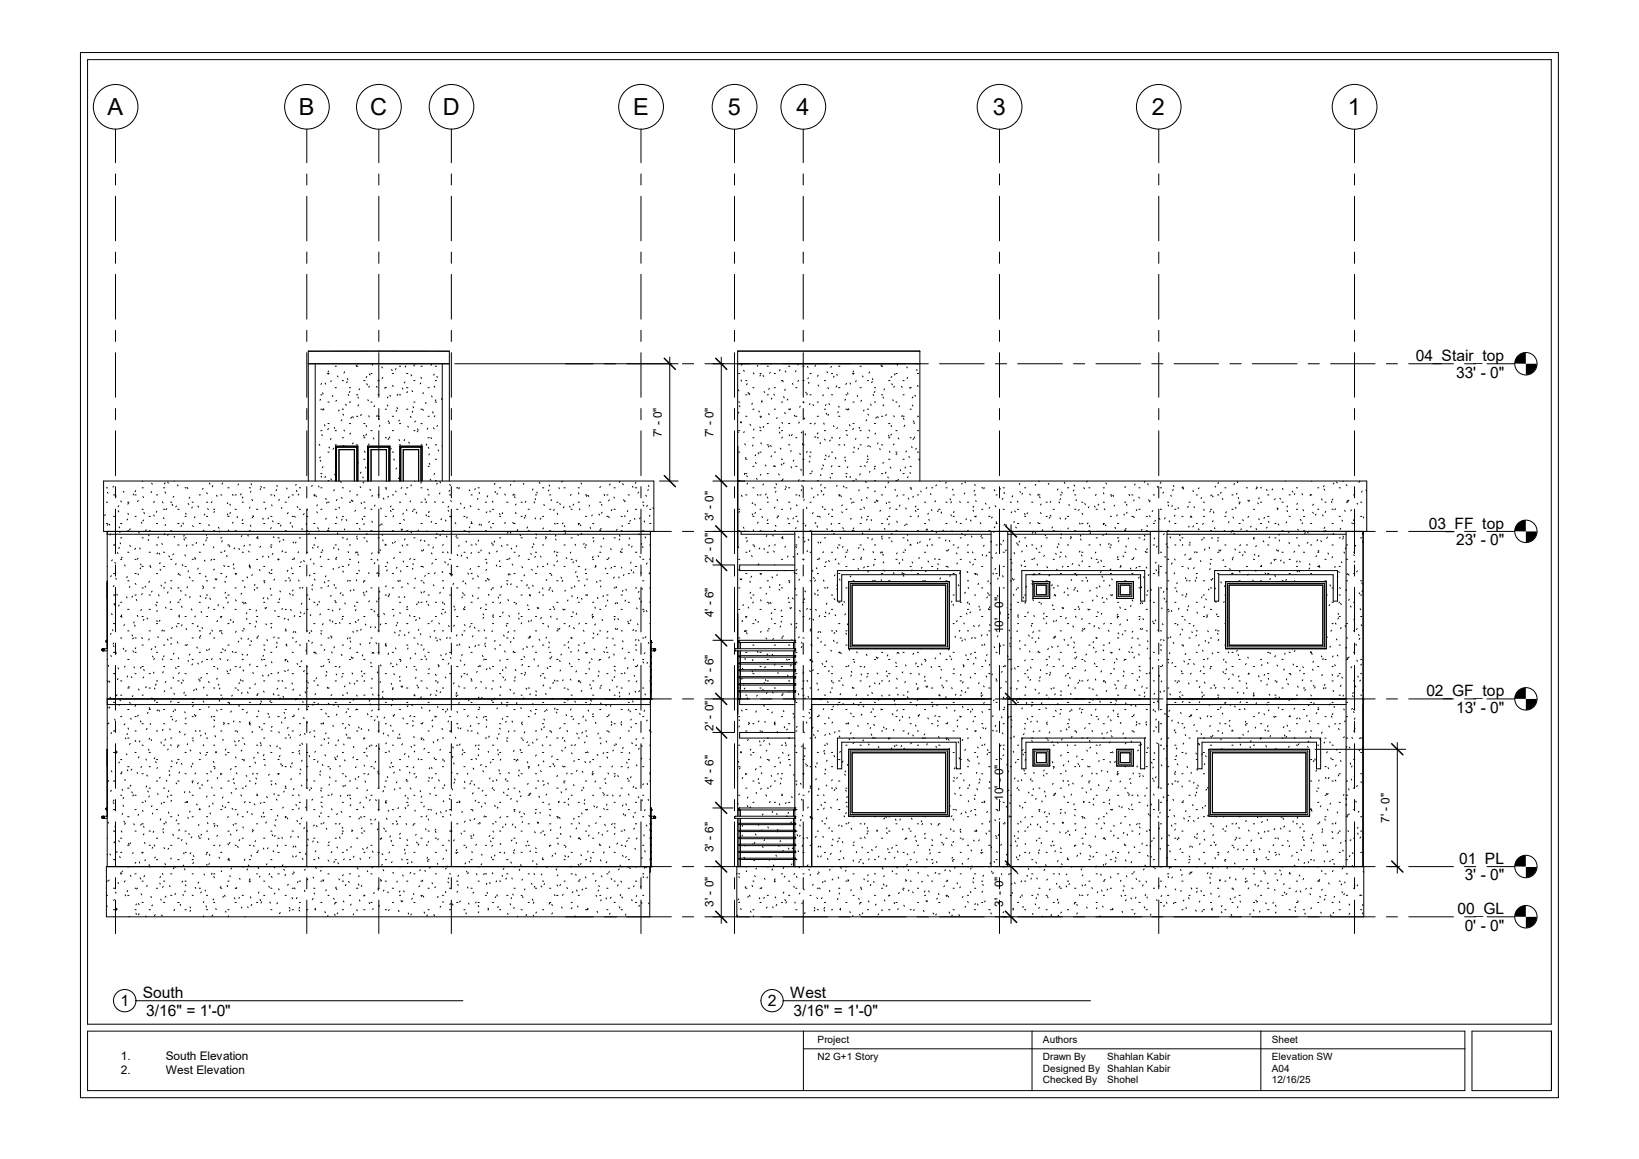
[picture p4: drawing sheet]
<svg xmlns="http://www.w3.org/2000/svg" width="420mm" height="297mm" viewBox="0 0 420 297" stroke-linecap="round" stroke-linejoin="round" font-family="sans-serif">
<defs><g id="words">
<g font-size="6">
<text x="27.6" y="29.4">A</text>
<text x="76.6" y="29.4">B</text>
<text x="94.9" y="29.4">C</text>
<text x="113.5" y="29.4">D</text>
<text x="162.2" y="29.4">E</text>
<text x="186.5" y="29.4">5</text>
<text x="204.1" y="29.4">4</text>
<text x="254.4" y="29.4">3</text>
<text x="295.2" y="29.4">2</text>
<text x="345.4" y="29.4">1</text>
</g>
<g font-size="4">
<text x="362.8" y="92.6">04_Stair_top</text>
<text x="373.1" y="96.8">33'</text>
<text x="379.4" y="96.8">-</text>
<text x="381.9" y="96.8">0&quot;</text>
<text x="366.1" y="135.6">03_FF_top</text>
<text x="373.1" y="139.8">23'</text>
<text x="379.4" y="139.8">-</text>
<text x="381.9" y="139.8">0&quot;</text>
<text x="365.5" y="178.5">02_GF_top</text>
<text x="373.1" y="182.7">13'</text>
<text x="379.4" y="182.7">-</text>
<text x="381.9" y="182.7">0&quot;</text>
<text x="373.9" y="221.4">01_PL</text>
<text x="375.3" y="225.6">3'</text>
<text x="379.4" y="225.6">-</text>
<text x="381.9" y="225.6">0&quot;</text>
<text x="373.5" y="234.3">00_GL</text>
<text x="375.3" y="238.5">0'</text>
<text x="379.4" y="238.5">-</text>
<text x="381.9" y="238.5">0&quot;</text>
<text x="30.9" y="257.7">1</text>
<text x="36.6" y="255.7">South</text>
<text x="196.7" y="257.7">2</text>
<text x="202.4" y="255.7">West</text>
<text x="37.5" y="260.3">3/16&quot; = 1'-0&quot;</text>
<text x="203.3" y="260.3">3/16&quot; = 1'-0&quot;</text>
</g>
<g font-size="3">
<text x="169.6" y="112.1" transform="rotate(-90 169.6 112.1)">7' - 0&quot;</text>
<text x="182.8" y="112.1" transform="rotate(-90 182.8 112.1)">7' - 0&quot;</text>
<text x="182.8" y="133.6" transform="rotate(-90 182.8 133.6)">3' - 0&quot;</text>
<text x="182.8" y="144.3" transform="rotate(-90 182.8 144.3)">2' - 0&quot;</text>
<text x="182.8" y="158.2" transform="rotate(-90 182.8 158.2)">4' - 6&quot;</text>
<text x="257.1" y="162.3" transform="rotate(-90 257.1 162.3)">10' - 0&quot;</text>
<text x="182.8" y="175.4" transform="rotate(-90 182.8 175.4)">3' - 6&quot;</text>
<text x="182.8" y="187.2" transform="rotate(-90 182.8 187.2)">2' - 0&quot;</text>
<text x="182.8" y="201.2" transform="rotate(-90 182.8 201.2)">4' - 6&quot;</text>
<text x="257.1" y="205.2" transform="rotate(-90 257.1 205.2)">10' - 0&quot;</text>
<text x="356" y="210.9" transform="rotate(-90 356 210.9)">7' - 0&quot;</text>
<text x="182.8" y="218.4" transform="rotate(-90 182.8 218.4)">3' - 6&quot;</text>
<text x="182.8" y="232.3" transform="rotate(-90 182.8 232.3)">3' - 0&quot;</text>
<text x="257.1" y="232.3" transform="rotate(-90 257.1 232.3)">3' - 0&quot;</text>
<text x="31" y="271.7">1.</text>
<text x="31" y="275.1">2.</text>
<text x="42.5" y="271.7">South Elevation</text>
<text x="42.5" y="275.1">West Elevation</text>
</g>
<g font-size="2.6">
<text x="209.5" y="267.2">Project</text>
<text x="267.3" y="267.2">Authors</text>
<text x="325.9" y="267.2">Sheet</text>
<text x="209.5" y="271.7">N2 G+1 Story</text>
<text x="267.2" y="271.7">Drawn By</text>
<text x="267.2" y="274.7">Designed By</text>
<text x="283.7" y="271.7">Shahlan Kabir</text>
<text x="283.7" y="274.7">Shahlan Kabir</text>
<text x="325.9" y="271.7">Elevation SW</text>
<text x="325.9" y="274.7">A04</text>
<text x="267.2" y="277.6">Checked By</text>
<text x="283.7" y="277.6">Shohel</text>
<text x="325.9" y="277.6">12/16/25</text>
</g>
</g></defs>
<g fill="none" stroke="#000" stroke-width=".26">
<path d="M189 90v76.2M189 93.2h46.7M189 90h46.7M189.2 99.9l.2 .3M189.3 95.7h.3M189.9 97.4l.1 .3M190.1 93.3l-.2 .3M190.5 94.9l.2 .3M191.1 97.5h.3M191.5 98.3l-.2 .3M192.9 99.4h.3M193 95.5l.2 .3"/>
<path d="M194.2 93.6l-.1 .3M194.7 95.7h.3M194.9 96.1l-.2 .3M195.5 96.2l.2 .3M196.6 93.9h.3M197.1 99.5l-.1 .3M197.4 95.4l-.2 .3M198.4 95.7h.3M198.4 99.4h.3M199.9 94.7l-.2 .3M200.2 97.5h.3M200.6 97.6l.1 .2"/>
<path d="M201.2 95.1l.2 .2M201.2 99.7l-.1 .3M202.1 93.9h.3M203.1 98.3l.1 .2M203.9 99.4h.3M204 95l-.2 .2M204.4 93.2l.2 .3M204.6 97.5l-.1 .2M205.7 93.9h.3M205.7 97.5h.3M206.9 93.9l.2 .2M207.1 98l.2 .3"/>
<path d="M207.1 96.8l-.1 .3M207.6 95.7h.3M209 93.6l-.2 .3M209.6 98.7l.2 .2M209.6 96.1l-.1 .3M211.2 97.5h.3M211.9 95.2l.1 .3M212.1 99.4l.2 .2M213.1 95.7h.3M213.1 93.9l-.2 .2M213.7 96.4l-.1 .2M214.4 95.9l.1 .3"/>
<path d="M214.4 98.9l-.2 .3M214.9 93.9h.3M214.9 99.4h.3M216.9 98.3l-.2 .2M217.8 98.2l.2 .2M218.5 95.7l.2 .2M218.6 95.7h.3M218.7 95.1l-.1 .2M219.4 97.6l-.2 .2M220.4 93.9h.3M220.4 99.4h.3M221 96.4l.1 .2"/>
<path d="M222.2 97.5h.3M222.8 95.3l-.1 .3M223.5 97l.1 .3M223.5 97.8l-.1 .3M224.1 99.4h.3M225.8 93.6l.1 .3M225.9 93.9h.3M226.1 93.2v.1M226.7 99.7l-.2 .2M227.7 97.5h.3M228.5 98.3l.1 .3M228.5 96.5l-.2 .2"/>
<path d="M229.2 95.8l.1 .3M229.2 99l-.2 .2M229.6 95.7h.3M229.9 93.3l.1 .3M231 99l.2 .3M231.4 97.5h.3M232.4 94l.1 .3M232.6 96.7l-.1 .3M233.2 99.4h.3M233.3 99.2l-.2 .3M234.9 94.7l.1 .3M235.1 95.7h.3"/>
<path d="M235.1 98.8l.1 .3M235.7 90v33.3M189 110.6l.2 .2M189.3 103h.3M189.3 110.4h.3M189.3 115.9h.3M189.4 105.6l-.2 .3M189.4 104l.2 .2M189.7 108.1l.1 .2M190 108.1l-.1 .3M190.7 110.6l-.1 .3M190.8 113.7l.2 .3"/>
<path d="M191.1 101.2h.3M191.1 106.7h.3M191.1 117.7h.3M191.1 117.2l-.1 .3M191.7 100.6l.2 .2M192.1 100.8l-.1 .3M192.2 108.8l.2 .2M192.8 103.3l-.1 .3M192.9 104.9h.3M192.9 112.2h.3M192.9 119.5h.3M193 114l-.2 .3"/>
<path d="M193.2 109.9l-.1 .3M193.6 118.5l.2 .3M193.6 116.5l-.1 .3M194.3 116l.1 .3M194.4 105.3l.2 .3M194.7 109.4l.2 .3M194.7 110.4h.3M194.7 115.9h.3M194.7 106.7h.3M194.9 113.5l.2 .2M195.1 106.8l-.2 .2M195.1 102.8l.2 .3"/>
<path d="M195.3 102.7l-.1 .3M195.7 109.3l-.1 .3M195.8 100.3l.2 .3M196.1 119.2l.2 .2M196.6 101.2h.3M196.6 108.5h.3M196.6 114h.3M196.9 106l.2 .3M197.1 114.3l-.2 .3M197.4 114.2l.2 .2M197.7 116.8l-.1 .3M197.8 102l-.1 .3"/>
<path d="M198.3 101l.2 .3M198.4 115.9h.3M198.4 104.9h.3M198.4 119.5h.3M198.4 119.3l-.2 .2M199.1 107l-.1 .3M199.7 110.7l.2 .3M199.8 109.5l-.2 .3M199.9 114.9l.2 .2M200.2 118.9l.2 .3M200.2 103h.3M200.2 110.4h.3"/>
<path d="M200.2 117.7h.3M200.4 108.2l.1 .3M200.5 112l-.2 .3M200.8 101.6l.2 .3M200.9 118.6l-.2 .3M201 105.7l.2 .3M201.9 102.3l-.2 .2M202.1 104.9h.3M202.1 108.5h.3M202.1 114h.3M202.2 111.4l.2 .3M202.6 104.8l-.2 .2"/>
<path d="M202.7 119.6l.2 .3M202.7 115.4l-.1 .3M203 111.3l-.2 .3M203.4 117.9l-.2 .3M203.5 106.4l.2 .3M203.9 106.7h.3M203.9 112.2h.3M203.9 119.5h.3M204.8 108.2l-.1 .3M204.9 116.2l.2 .3M205.1 104.1l-.2 .3M205.5 110.7l-.2 .3"/>
<path d="M205.6 113.7l.2 .3M205.7 103h.3M205.7 114h.3M205.7 117.7h.3M205.8 103l.2 .3M206 107.1l.2 .3M206.3 111.2l.2 .3M206.5 100.5l.1 .3M206.8 115.7l-.1 .3M206.9 100.9l-.1 .3M207.5 116.8l.1 .3M207.5 118.2l-.2 .2"/>
<path d="M207.6 115.9h.3M207.6 101.2h.3M207.6 108.5h.3M207.6 103.4l-.2 .3M208.3 103.7l.1 .2M208.8 111.8l.2 .3M208.9 108.4l-.2 .3M209.4 103h.3M209.4 106.7h.3M209.4 112.2h.3M209.6 110.9l-.2 .3M210.3 113.5l-.2 .2"/>
<path d="M210.9 119.1l.1 .3M211 101.2l-.2 .2M211.1 108.4l.1 .3M211.2 110.4h.3M211.2 104.9h.3M211.2 117.7h.3M211.3 112.5l.2 .3M211.5 116.6l.2 .3M211.7 103.7l-.2 .2M211.7 105.9l.2 .3M212.3 106.2l-.1 .2M212.4 103.4l.2 .3"/>
<path d="M212.5 116.8l-.2 .3M212.8 112.8l-.2 .2M213.1 115.9h.3M213.1 101.2h.3M213.1 112.2h.3M213.2 119.3l-.2 .3M213.6 109.1l.1 .2M214 117.3l.2 .3M214.6 109.6l-.2 .3M214.8 105.5l-.1 .2M214.9 106.7h.3M214.9 114h.3"/>
<path d="M214.9 119.5h.3M214.9 104.1l.2 .3M215.3 112.1l-.2 .3M216.3 113.9l.2 .2M216.5 117.9l.2 .3M216.6 117.1l-.1 .2M216.7 102.3l-.2 .3M216.7 110.4h.3M216.7 101.2h.3M216.7 104.9h.3M217 111.4l.1 .2M217.2 100.7l.1 .2"/>
<path d="M217.3 119.6l-.2 .2M217.3 104.8l-.1 .3M217.4 104.8l.2 .2M217.6 108.8l.2 .3M218.6 103h.3M218.6 115.9h.3M218.6 108.5h.3M218.7 109.8l-.2 .3M218.8 114.6l.1 .2M219.3 112.4l-.1 .2M219.7 101.3l.1 .3M220 114.9l-.1 .2"/>
<path d="M220.1 109.5l.2 .3M220.4 110.4h.3M220.4 114h.3M220.4 119.5h.3M220.8 102.6l-.2 .2M221.4 105.1l-.1 .2M221.6 119.3l.1 .2M222.1 107.6l-.1 .2M222.2 104.9h.3M222.2 112.2h.3M222.2 117.7h.3M222.2 116.8l.2 .3"/>
<path d="M222.3 118.3l-.2 .2M222.4 106.1l.1 .3M222.5 114.2l-.1 .2M222.7 110.2l.1 .2M222.9 114.3l.2 .3M223.1 103.6l.1 .3M223.7 101.1l.2 .2M224.1 103h.3M224.1 108.5h.3M224.1 119.5h.3M224.1 120l.1 .2M224.2 100.3l-.2 .3"/>
<path d="M224.4 111l-.2 .3M224.6 106.9l-.1 .3M224.9 106.8l.1 .3M225 113.5l-.1 .2M225.4 115l.2 .2M225.9 101.2h.3M225.9 106.7h.3M225.9 114h.3M226.3 101.8l.1 .2M226.4 118.5l-.2 .2M226.4 103.7l-.1 .3M227.1 106.2l-.2 .3"/>
<path d="M227.7 111.5l.1 .3M227.7 108.5h.3M227.7 112.2h.3M227.7 117.7h.3M227.9 115.6l.1 .3M228.1 119.7l.2 .3M228.3 109.1l.2 .2M228.4 111.3l-.1 .2M228.8 102.4l.1 .3M229 106.6l.2 .2M229.1 113.7l-.2 .3M229.6 103h.3"/>
<path d="M229.6 110.4h.3M229.6 115.9h.3M229.8 116.2l-.2 .3M230.2 112.2l.1 .3M230.5 104l-.1 .2M231.2 106.5l-.1 .2M231.4 101.2h.3M231.4 106.7h.3M231.4 117.7h.3M231.5 107.2l.1 .3M231.9 109l-.2 .3M232 119.7l-.1 .2"/>
<path d="M232.3 115.6l-.2 .2M232.9 117l.1 .2M233.2 104.9h.3M233.2 112.2h.3M233.2 119.5h.3M233.6 114.5l.1 .2M233.8 103.8l.1 .3M233.9 101.7l-.1 .3M234 107.9l.1 .2M234.1 112.4l-.1 .2M234.3 112l.1 .2M234.4 108.3l-.2 .3"/>
<path d="M234.4 101.3l.2 .3M234.8 114.9l-.1 .2M235.1 110.4h.3M235.1 115.9h.3M235.1 106.7h.3M235.4 117.6l.2 .3M189 123.3h161.2v12.9h-161.2M189.1 124.5l-.1 .1M189.3 130.5h.3M189.3 136h.3M189.3 123.2h.3M189.5 131.1l-.1 .2"/>
<path d="M189.9 136.2v.7h13.8M190 126.9l.2 .3M190.5 135.1l.1 .3M190.8 136.1v.1M190.9 121.3l-.1 .3M191.1 137.8h.3M191.1 126.8h.3M191.1 121.4h.3M191.3 121.9l.2 .3M191.5 138.6l-.2 .3M191.6 123.8l-.2 .3M192.7 131.7l.2 .3"/>
<path d="M192.9 139.7h.3M192.9 132.3h.3M192.9 125h.3M192.9 128.8l-.2 .3M193 135.8l.2 .3M193.3 139.9l.1 .2M193.4 129.2l.2 .3M193.6 131.3l-.2 .3M193.8 122.6l.2 .3M194.1 126.7l.1 .3M194.3 133.8l-.2 .3M194.7 130.5h.3"/>
<path d="M194.7 136h.3M194.7 126.8h.3M195 121.5l-.2 .3M195.2 132.4l.2 .2M195.7 124l-.2 .3M196.3 126.5l-.1 .3M196.5 137.2l-.2 .3M196.6 128.7h.3M196.6 134.2h.3M196.6 127.4l.2 .2M196.6 121.4h.3M196.8 133.1l-.2 .3"/>
<path d="M197.2 139.7l-.2 .3M198 137.1l.2 .3M198.4 139.7h.3M198.4 136h.3M198.4 125h.3M198.6 130l-.2 .2M198.7 134.6l.1 .3M198.8 124l.2 .2M198.8 125.9l-.1 .3M199.1 128l.2 .3M199.3 132.5l-.2 .2M199.3 132.1l.2 .3"/>
<path d="M199.5 121.5l.2 .2M200.2 137.8h.3M200.2 130.5h.3M200.2 123.2h.3M200.5 137.8l.2 .2M200.6 137.5l-.2 .3M200.7 122.7l-.2 .3M201.3 140l-.2 .3M201.3 124.6l.2 .3M201.3 125.2l-.1 .3M201.8 132.8l.2 .3M202.1 128.7h.3"/>
<path d="M202.1 125h.3M202.1 134.2h.3M202.7 130.2l-.2 .3M203.3 132.7l-.1 .3M203.7 136.2v85.9M203.9 139.7h.3M203.9 132.3h.3M203.9 126.8h.3M204 135.2l-.1 .3M204.1 129.4l.2 .2M204.3 133.5l.2 .2M204.6 137.5l.2 .3"/>
<path d="M204.8 126.9l.1 .2M204.8 122.9l-.2 .3M205.2 120.3l.2 .2M205.4 124.4l.2 .2M205.4 125.5l-.1 .2M205.7 137.8h.3M205.7 134.2h.3M205.7 123.2h.3M206.1 128l-.1 .2M206.3 138.6l-.2 .3M206.5 134.5l-.1 .3M206.6 130l.2 .3"/>
<path d="M207.1 138.2l.2 .3M207.6 128.7h.3M207.6 136h.3M207.6 121.4h.3M207.9 125.1l.2 .2M208 136.2v85.9M208 136.9h46M208.2 120.7l-.2 .2M208.4 131.4l-.2 .3M208.6 127.3l-.2 .3M209 133.9l-.1 .3M209.3 134.8l.2 .3"/>
<path d="M209.4 132.3h.3M209.4 126.8h.3M209.4 123.2h.3M209.6 138.9l.2 .2M210 132.3l.2 .2M210.2 121.6l.2 .3M210.4 138.9l-.2 .2M210.4 125.7l.2 .3M210.4 124.1l-.1 .3M210.7 129.8l.2 .2M210.7 120l-.2 .3M211.1 126.6l-.2 .3"/>
<path d="M211.2 137.8h.3M211.2 130.5h.3M211.2 125h.3M211.9 135.5l.1 .2M212.4 131.6l-.1 .3M212.7 122.3l.2 .3M213.1 132.3h.3M213.1 136h.3M213.1 121.4h.3M213.1 134.1l-.1 .3M213.2 130.5l.2 .2M213.8 136.6l-.2 .3"/>
<path d="M214.5 124.4l-.1 .2M214.9 139.7h.3M214.9 126.8h.3M214.9 134.2h.3M215.2 126.9l-.1 .2M215.3 137.7l.1 .3M215.5 127l.1 .3M215.7 131.1l.2 .3M215.9 129.4l-.2 .2M215.9 135.2l.2 .3M216.1 124.5l.2 .3M216.3 136l-.1 .2"/>
<path d="M216.7 130.5h.3M216.7 125h.3M216.7 121.4h.3M216.8 122l.2 .3M217.9 122.1l-.1 .3M218 127.7l.1 .3M218.1 132.8l-.1 .3M218.4 128.7l-.2 .2M218.4 135.9l.2 .2M218.6 128.7h.3M218.6 136h.3M218.6 123.2h.3"/>
<path d="M218.8 135.3l-.1 .3M219.3 122.7l.2 .3M220.2 125.5l-.2 .3M220.4 139.7h.3M220.4 130.5h.3M220.4 134.2h.3M220.4 121.4l-.1 .3M220.7 132.5l.2 .3M220.9 128l-.2 .3M220.9 136.6l.2 .2M221.4 130l.1 .3M221.8 123.4l.2 .3"/>
<path d="M222 127.5l.2 .2M222.2 133l-.2 .3M222.2 137.8h.3M222.2 132.3h.3M222.2 125h.3M222.9 135.6l-.2 .2M222.9 120.8l-.1 .2M223.2 133.1l.2 .3M223.6 138l-.2 .3M224.1 139.7h.3M224.1 128.7h.3M224.1 123.2h.3"/>
<path d="M224.3 125.8l-.2 .2M224.5 128.1l.2 .3M225 128.3l-.2 .2M225.6 130.8l-.1 .2M225.9 126.8h.3M225.9 134.2h.3M225.9 121.4h.3M226 137.9l.1 .3M226.1 137.4l-.2 .2M226.6 135.4l.2 .3M226.8 124.7l.1 .3M227 121l-.1 .3"/>
<path d="M227.1 128.8l.1 .3M227.3 132.9l.2 .3M227.5 122.2l.1 .3M227.7 137.8h.3M227.7 123.5l-.2 .3M227.7 128.7h.3M227.7 132.3h.3M227.9 134.2l-.2 .3M228.1 130.1l-.1 .2M228.5 138.6l.1 .3M228.6 136.7l-.2 .2M229.3 125.4l.1 .2"/>
<path d="M229.6 130.5h.3M229.6 136h.3M229.6 123.2h.3M229.8 133.6l.2 .3M230 126.9l-.2 .3M230.2 122.9l-.2 .2M230.6 129.4l-.1 .3M230.7 120.4l.1 .2M231.4 137.8h.3M231.4 126.8h.3M231.4 121.4h.3M232 134.5l-.2 .2"/>
<path d="M232.1 130.2l.1 .2M232.3 134.2l.2 .3M232.5 138.3l.2 .3M232.7 136.9l-.2 .3M232.7 122.2l-.2 .2M232.7 127.6l.2 .3M233.2 121.1l.1 .2M233.2 139.7h.3M233.2 132.3h.3M233.2 125h.3M233.3 139.4l-.1 .3M233.4 125.1l.2 .3"/>
<path d="M234.1 127.2l-.2 .2M234.6 130.8l.1 .3M234.7 129.7l-.1 .2M235.1 139l.1 .3M235.1 130.5h.3M235.1 136h.3M235.1 126.8h.3M235.4 132.2l-.2 .3M235.8 138.8l-.1 .2M235.9 125.8l.2 .3M236.9 128.7h.3M236.9 134.2h.3"/>
<path d="M237.3 135.6l.1 .2 .3-.2M237.5 124.9l-.2 .3M237.6 139.7l.1 .3M237.9 131.5l-.2 .3M238 133.1l.1 .2M238.3 138.1l-.1 .2M238.4 126.5l.1 .2M238.7 130.6l.1 .3M238.7 139.7h.3M238.7 136h.3M238.7 125h.3M239.7 128.4l-.1 .2"/>
<path d="M239.8 136.3l.2 .2M240 124.2l-.2 .3M240.4 130.9l-.2 .2M240.5 137.8h.4M240.5 130.5h.4M240.8 123.3h.1M241.2 131.2l.1 .3M241.7 135.8l-.1 .3M242.4 138.3l-.1 .3M242.4 128.7h.3M242.4 125h.3M242.4 134.2h.3"/>
<path d="M242.5 123.6l-.2 .2M243.2 138.5l.2 .3M243.4 127.8l.2 .3M243.7 131.9l.1 .3M243.8 128.6l-.1 .3M243.9 136l.2 .3M244.1 125.3l.1 .3M244.2 139.7h.3M244.2 132.3h.3M244.2 126.8h.3M244.5 131.1l-.2 .3M245.2 133.6l-.2 .3"/>
<path d="M245.9 128.5l.2 .3M246 137.8h.3M246 134.2h.3M246.4 136.7l.1 .2M246.5 123.8l-.1 .3M247.2 126.3l-.1 .3M247.3 123.5l.1 .2M247.4 137l-.1 .3M247.6 132.9l-.1 .3M247.9 128.7h.3M247.9 136h.3M248.1 139.5l-.2 .3"/>
<path d="M248.7 133.3l.1 .2M248.9 137.4l.1 .2M249.3 130.8l.2 .2M249.5 129.8l-.2 .2M249.7 132.3h.3M249.7 126.8h.3M249.7 125.6l-.1 .3M249.8 124.2l.1 .2M250 128.3l.1 .2M250.1 132.2l-.1 .3M251.2 133.9l.1 .3M251.5 137.2l-.2 .3"/>
<path d="M251.5 137.8h.3M251.5 130.5h.3M251.5 125h.3M252.2 139.7l-.2 .3M252.2 125l-.1 .3M252.5 128.9l.1 .3M253.4 132.3h.3M253.4 136h.3M253.6 130l-.2 .3M253.9 138.7l.2 .2M254 136.2v85.9M254.3 132.5l-.2 .3"/>
<path d="M254.6 136.2l.1 .2M254.8 125.5l.1 .3M254.9 135l-.1 .3M255 129.6l.2 .3M255.2 139.7h.3M255.2 126.8h.3M255.2 134.2h.3M255.3 133.7l.1 .2M256.3 125.2l-.1 .3M256.4 139.4l.2 .2M257 127.7l-.2 .3M257 130.5h.3"/>
<path d="M257 125h.3M257.2 138.4l-.2 .3M257.3 126.2l.1 .2M257.4 134.3l-.1 .3M257.8 134.4l.1 .2M258.2 136.9h36.6M258.2 136.2v85.9M258.9 128.7h.3M258.9 136h.3M259.2 131.1l-.1 .3M259.5 127l-.2 .3M259.9 133.6l-.1 .3"/>
<path d="M260 130.9l.2 .3M260.3 135l.1 .3M260.5 139.1l.1 .3M260.7 128.4l.2 .3M260.7 139.7h.3M260.7 130.5h.3M260.7 134.2h.3M261.3 138.6l-.2 .3M261.3 123.9l-.1 .3M261.4 125.9l.1 .3M262 126.4l-.1 .3M262.5 131.6l.2 .3"/>
<path d="M262.6 137.8h.2M262.6 132.3h.2M262.6 125h.2M263 139.8l.1 .2M263.4 131.4l-.2 .3M263.9 126.6l.1 .3M264 133.9l-.1 .3M264.4 139.7h.3M264.4 128.7h.3M264.7 136.4l-.2 .3M265.3 136.4l.1 .3M265.4 124.1l-.1 .3"/>
<path d="M265.9 133.9l.2 .2M266.1 126.6l-.2 .3M266.2 123.3l.1 .1M266.2 126.8h.3M266.2 134.2h.3M266.4 127.3l.1 .3M266.6 131.4l.2 .2M266.8 129.2l-.2 .2M267 139.8l-.2 .3M267.2 135.7l-.2 .3M267.8 137l.1 .3M268.1 137.8h.3"/>
<path d="M268.1 128.7h.3M268.1 132.3h.3M268.6 123.9l.2 .2M269 132.5l-.1 .3M269.1 132l.2 .3M269.3 128.5l-.2 .2M269.7 135l-.2 .3M269.9 130.5h.3M269.9 136h.3M271.1 125.3l-.2 .3M271.2 139.3l.2 .3M271.4 128.6l.1 .3"/>
<path d="M271.6 132.7l.2 .3M271.7 137.8h.3M271.7 126.8h.3M271.8 127.8l-.2 .3M271.9 136.8l.1 .3M272 126.1l.2 .3M272.7 123.6l.2 .3M273.1 132.8l-.1 .3M273.5 139.7h.4M273.5 132.3h.4M273.5 125h.4M273.8 135.3l-.2 .3"/>
<path d="M273.9 129.3l.1 .2M274.4 137.5l.1 .2M274.4 137.8l-.1 .3M275.2 124.3l.2 .2M275.2 125.6l-.2 .2M275.4 130.5h.3M275.4 136h.3M275.4 126.8h.3M275.8 128.1l-.1 .2M276.5 130.6l-.1 .2M276.6 134.1l.2 .2M276.9 138.1l.1 .3"/>
<path d="M276.9 137.1l-.1 .3M277.2 128.7h.3M277.2 134.2h.3M277.3 131.5l.2 .3M277.7 125l.2 .2M278 129l.1 .3M278.6 123.3l-.1 .2M278.8 134l-.2 .2M279 139.7h.3M279 136h.3M279 125h.3M279 129.9l-.1 .2"/>
<path d="M279.1 134.7l.2 .3M279.4 136.5l-.1 .2M280.5 129.7l.1 .3M280.9 137.8h.3M280.9 130.5h.3M280.9 126.7l-.2 .3M281.6 129.2l-.2 .3M281.9 139.5l.1 .2M282.5 137l.2 .2M282.7 128.7h.3M282.7 125h.3M282.7 134.2h.3"/>
<path d="M282.7 126.3l.2 .3M282.9 134.2l-.2 .3M283 130.4l.1 .2M283.2 134.5l.2 .2M283.4 123.8l.1 .2M283.5 136.7l-.1 .3M284.2 139.2l-.1 .3M284.5 139.7h.3M284.5 132.3h.3M284.5 126.8h.3M284.9 127l-.1 .2M285.2 127l.2 .2"/>
<path d="M285.6 129.5l-.1 .2M285.7 135.1l.2 .3M286.3 132l-.2 .2M286.3 137.8h.4M286.3 134.2h.4M286.7 138.6l-.1 .2M288 131.7l.1 .3M288.2 135.8l.2 .3M288.2 128.7h.3M288.2 136h.3M288.4 124.7l-.2 .3M288.5 139.9l.1 .3"/>
<path d="M288.5 135.4l-.1 .2M288.6 129.2l.2 .3M288.8 131.3l-.1 .2M289.2 137.9l-.1 .2M289.3 126.7l.2 .3M290 132.3h.3M290 126.8h.3M290.5 132.4l.1 .3M290.6 128.1l-.1 .3M290.9 124l-.2 .3M291.3 130.6l-.1 .3M291.8 127.4l.2 .2"/>
<path d="M291.8 137.8h.3M291.8 130.5h.3M291.8 125h.3M292.7 135.6l-.2 .3M293.2 137.2l.2 .2M293.3 138.1l-.1 .3M293.4 123.4l-.2 .2M293.7 132.3h.3M293.7 136h.3M293.9 134.7l.1 .2M294.1 124l.1 .2M294.3 128.1l.2 .2"/>
<path d="M294.6 132.2l.1 .2M294.7 128.4l-.1 .2M294.8 136.2v85.9M295.4 130.9l-.2 .2M295.5 139.7h.3M295.5 126.8h.3M295.5 134.2h.3M295.7 137.8l.2 .3M296.1 133.3l-.2 .3M296.5 140l-.2 .2M296.6 124.6l.1 .3M297.1 132.8l.1 .3"/>
<path d="M297.3 130.5h.3M297.3 125h.3M297.5 123.6l-.2 .3M298.2 126.1l-.2 .3M298.3 136.8l-.1 .2M298.6 132.7l-.2 .3M299 139.3l-.2 .2M299 136.9h45.9M299 136.2v85.9M299.2 128.7h.3M299.2 136h.3M299.3 129.4l.2 .3"/>
<path d="M299.6 133.5l.1 .3M299.8 137.6l.2 .2M300 126.9l.1 .3M300.4 129.5l-.1 .3M300.7 125.4l-.2 .3M300.7 124.4l.1 .3M301 139.7h.3M301 130.5h.3M301 134.2h.3M301.1 132l-.2 .3M301.8 130.1l.2 .2M302.3 138.3l.2 .2"/>
<path d="M302.4 137l-.1 .3M302.9 137.8h.2M302.9 132.3h.2M302.9 125h.2M303.1 139.5l-.2 .3M303.1 124.8l-.1 .2M303.2 125.1l.1 .2M304.5 129.8l-.2 .2M304.6 134.8l.1 .3M304.7 139.7h.3M304.7 128.7h.3M304.8 138.9l.2 .3"/>
<path d="M305.2 132.2l-.2 .3M305.3 132.3l.1 .3M305.7 125.7l.1 .3M305.8 134.7l-.1 .3M305.9 129.8l.2 .3M306.5 126.8h.3M306.5 134.2h.3M307.1 135.5l.2 .3M307.3 125l-.2 .3M307.9 127.5l-.1 .3M308.1 138.2l-.2 .2M308.4 137.8h.3"/>
<path d="M308.4 128.7h.3M308.4 132.3h.3M308.4 134.1l-.2 .3M308.4 130.5l.2 .3M310.2 130.5h.3M310.2 136h.3M310.2 130.9l-.2 .3M310.4 126.8l-.1 .3M310.5 137.8l.1 .2M310.7 127.1l.2 .2M310.9 133.4l-.2 .3M310.9 131.1l.2 .3"/>
<path d="M311.2 135.3l.1 .2M311.4 124.6l.1 .2M312 137.8h.3M312 126.8h.3M312.2 138.4l-.2 .3M312.3 123.7l-.2 .2M312.9 126.2l-.1 .2M313.2 127.8l.2 .2M313.7 135.9l.1 .3M313.8 136.2h.1M313.9 139.7h.3M313.9 132.3h.3"/>
<path d="M313.9 125h.3M314.2 131.1l-.1 .3M314.9 133.7l-.1 .2M315.6 136.2h.1M315.6 136.2l-.1 .2M315.7 130.5h.3M315.7 136h.3M315.7 126.8h.3M315.9 132.5l.2 .3M316.2 136.6l.1 .3M316.4 123.9l-.2 .3M316.6 130l.1 .3"/>
<path d="M317 126.4l-.1 .3M317 123.4l.2 .3M317.3 127.5l.1 .3M317.5 128.7h.3M317.5 134.2h.3M317.7 128.9l-.2 .3M317.8 139.6l-.1 .3M318.1 135.5l-.1 .3M318.4 133.2l.2 .2M319.4 139.7h.3M319.4 136h.3M319.4 125h.3"/>
<path d="M319.8 128.2l.1 .2M320 132.3l-.2 .3M320.2 128.2l-.2 .3M320.6 134.8l-.1 .3M321.2 137.8h.3M321.2 137.9l.2 .3M321.2 130.5h.3M321.9 135.4l.1 .3M321.9 139.8l-.1 .3M322 124.8l.2 .2M322 125.1l-.1 .2M322.3 128.9l.2 .2"/>
<path d="M322.5 132.9l.2 .3M322.7 127.6l-.2 .2M323 128.7h.3M323 125h.3M323 134.2h.3M323.7 138.6l.1 .3M324 132.6l-.1 .2M324.5 125.4l.2 .3M324.7 135.1l-.2 .2M324.8 139.7h.4M324.8 132.3h.4M324.8 126.8h.4"/>
<path d="M325 133.6l.2 .3M325.4 137.6l-.2 .2M326.1 125.3l-.1 .3M326.7 137.8h.3M326.7 134.2h.3M326.8 127.8l-.2 .3M327.3 130.2l.1 .2M327.4 130.3l-.1 .3M327.5 134.3l.2 .2M327.8 138.4l.1 .2M327.9 136.9l-.2 .3M328 127.7l.1 .2"/>
<path d="M328.5 128.7h.3M328.5 136h.3M328.6 125.2l.2 .2M329.4 123.3h.1M329.7 133.7l-.1 .3M329.8 130.9l.1 .2M329.9 129.7l-.1 .2M330.3 139l.1 .3M330.3 132.3h.3M330.3 126.8h.3M330.4 136.2l-.2 .3M331.1 125.9l.2 .2"/>
<path d="M331.8 126.5l-.2 .2M332.2 137.8h.3M332.2 130.5h.3M332.2 125h.3M332.4 129l-.1 .2M332.5 135.6l.2 .3M332.8 139.7l.2 .3M333.2 133.1l.2 .3M333.6 126.5l.2 .3M333.8 134l-.2 .2M333.9 130.6l.2 .3M334 132.3h.3"/>
<path d="M334 136h.3M334.5 136.5l-.2 .2M335 136.3l.2 .3M335.2 139l-.2 .2M335.8 139.7h.3M335.8 126.8h.3M335.8 134.2h.3M335.9 126.7l-.2 .3M336 123.3v.1M336.4 131.3l.1 .2M336.5 129.2l-.1 .3M337.2 131.7l-.1 .3"/>
<path d="M337.7 138.3l-.2 .3M337.7 130.5h.2M337.7 125h.2M338.5 138.6l.1 .2M338.6 127.8l.2 .3M338.9 132l.1 .2M339.1 136.1l.2 .2M339.3 125.3l.2 .3M339.3 124.5l-.2 .2M339.5 135.1l-.2 .3M339.5 128.7h.3M339.5 136h.3"/>
<path d="M339.7 131.1l-.1 .2M340.1 137.6l-.1 .3M341.2 128.5l.1 .3M341.3 139.7h.3M341.3 130.5h.3M341.3 134.2h.3M341.5 127.9l-.1 .2M341.6 136.7l.2 .3M341.8 123.8l-.2 .2M342.2 130.4l-.1 .2M342.5 123.5l.1 .3M343.2 137.8h.3"/>
<path d="M343.2 132.3h.3M343.2 125h.3M343.6 135.4l-.2 .2M343.9 133.3l.1 .3M344.1 137.4l.2 .2M344.2 137.9l-.1 .2M344.2 123.3l-.1 .1M344.6 130.8l.1 .3M344.9 136.2v85.9M345 139.7h.3M345 128.7h.3M345 124.2l.1 .3"/>
<path d="M345.2 128.3l.2 .3M345.7 128.1l-.2 .3M346.3 130.6l-.1 .3M346.4 134l.1 .2M346.8 126.8h.3M346.8 134.2h.3M347 133.1l-.2 .3M347.4 139.7l-.1 .3M347.7 128.9l.2 .3M348.4 123.4l-.2 .2M348.7 137.8h.3M348.7 128.7h.3"/>
<path d="M348.7 132.3h.3M349 125.9l-.1 .2M349.1 138.7l.2 .3M349.2 136.6l-.1 .2M349.2 136.9h.1M349.2 136.2v85.9M349.3 136.2v85.9M349.5 132.5l-.2 .2M350 125.6l.1 .2M189.1 140.1l.2 .3M189.3 143.3h.3M189.3 150.7h.3"/>
<path d="M189.3 156.2h.3M189.4 145.8l-.1 .3M189.7 148.3l.1 .2M190.1 148.3l-.2 .3M190.3 159l-.2 .3M190.5 154.9l-.1 .3M191.1 158.1l.1 .2M191.1 141.5h.3M191.1 147h.3M191.1 158h.3M191.7 155.6l.2 .2M192.2 149l.1 .2"/>
<path d="M192.2 141.1l-.2 .3M192.4 151.8l-.2 .2M192.4 153.1l.1 .2M192.6 142.4l.1 .2M192.6 147.7l-.2 .2M192.9 152.5h.3M192.9 159.8h.3M193 154.3l-.1 .2M193.5 158.7l.2 .3M194.4 159.3l-.2 .2M194.4 144.5l-.1 .3M194.7 140.4l-.2 .3"/>
<path d="M194.7 147h.3M194.7 150.7h.3M194.7 156.2h.3M194.9 153.7l.1 .3M195.1 147l-.2 .3M195.7 140.5l.2 .3M196.4 152l-.1 .3M196.6 141.5h.3M196.6 148.8h.3M196.6 154.3h.3M197.1 154.5l-.1 .3M197.1 150.3l.2 .3"/>
<path d="M197.4 154.4l.2 .2M197.7 158.5l.1 .2M197.8 157l-.2 .3M197.8 147.8l.2 .3M198.2 141.2l.2 .3M198.4 156.2h.3M198.4 159.8h.3M198.5 144.7v.1M199.2 147.2l-.1 .3M199.6 151l.2 .3M199.9 149.7l-.2 .3M200.2 159.2l.1 .2"/>
<path d="M200.2 143.3h.3M200.2 150.7h.3M200.2 158h.3M200.3 156.3l-.1 .3M201.9 142.5l-.1 .2M202.1 148.8h.3M202.1 154.3h.3M202.1 153.2l-.1 .2M202.4 149.1l-.2 .3M202.4 155.7l.2 .3M202.6 159.9l.2 .2M202.8 155.7l-.2 .2"/>
<path d="M203.1 153.2l.1 .3M203.2 142.6l.2 .2M203.5 146.6l.2 .3M203.7 144.8h-14.2v1.4h14.2M203.8 150.7l.1 .3M203.9 147h.3M203.9 152.5h.3M203.9 159.8h.3M203.9 140l.2 .3M204.2 145.9l-.2 .3M204.4 141.8l-.1 .3M204.9 148.4l-.2 .3"/>
<path d="M204.9 156.4l.2 .3M205.7 143.3h.3M205.7 154.3h.3M205.7 158h.3M205.7 143.2l.2 .3M206.2 153.4l-.2 .3M206.2 151.4l.2 .3M206.9 155.9l-.2 .3M206.9 141.1l-.1 .3M207.6 141.5h.3M207.6 148.8h.3M207.6 156.2h.3"/>
<path d="M207.6 158.4l-.2 .3M208.3 146.1l-.1 .3M208.3 158.7l.2 .2M208.5 148l.2 .3M208.7 152.1l.2 .3M209 148.6l-.2 .3M209 156.2l.2 .2M209.2 145.5l.1 .3M209.4 143.3h.3M209.4 147h.3M209.4 152.5h.3M209.6 151.2l-.1 .2"/>
<path d="M209.8 143l.2 .3M210.1 157.7l-.2 .3M211 148.7l.2 .2M211 141.4l-.1 .2M211.2 145.2h.3M211.2 150.7h.3M211.2 158h.3M211.5 156.8l.2 .3M211.7 143.9l-.2 .2M211.9 154.6l-.1 .3M212.1 150.5l-.1 .2M212.3 143.6l.2 .3"/>
<path d="M212.6 157.1l-.2 .3M213.1 141.5h.3M213.1 152.5h.3M213.1 156.2h.3M213.7 153.4l.2 .3M214 147.3l-.2 .3M214 157.5l.2 .3M214.2 143.2l-.2 .3M214.4 150.9l.2 .3M214.6 140.3l.2 .2M214.6 146.2h31.5v7.9h-1.1v-6.8h-29.3v6.8h-1.1zM214.6 149.8l-.1 .3"/>
<path d="M214.8 144.3l.2 .3M214.9 147h.3M214.9 154.3h.3M214.9 159.8h.3M215.1 148.4l.2 .3M216 154.8l-.2 .3M216 140l-.1 .3M216.3 154.1l.1 .2M216.7 157.3l-.2 .3M216.7 142.5l-.1 .3M216.7 141.5h.3M216.7 145.2h.3"/>
<path d="M216.7 150.7h.3M217.1 140.9l.2 .3M217.3 159.8l-.1 .3M217.5 149.1h25.7v17.1h-25.7zM217.9 149.5h24.9v16.3h-24.9zM218.1 147.6l-.2 .2M218.4 149.9h23.9v15.5h-23.9zM218.6 143.3h.3M218.6 148.8h.3M219.9 145.7l.1 .2M220.1 140.3l-.1 .2M220.5 143.2l.2 .2"/>
<path d="M220.8 142.8l-.2 .2M221.2 140.7l.2 .2M221.5 145.3l-.2 .2M222.2 145.2h.3M222.4 146.3l.1 .3M223.7 141.4l.2 .2M223.7 148.7l-.1 .3M224 144.6l-.2 .3M224.1 143.3h.3M224.1 148.8h.3M225.8 148.6l.1 .2M225.8 141.4l-.2 .3"/>
<path d="M225.9 141.5h.3M225.9 147h.3M226.2 142l.2 .3M226.4 146.1l.2 .2M226.5 144l-.2 .2M227.7 148.8h.3M227.8 149v.1M228.9 146.8l.2 .2M229.6 143.3h.3M229.9 141.7l-.2 .2M230.5 144.2l-.1 .3M231.2 143.3l.2 .3"/>
<path d="M231.2 146.7l-.1 .3M231.4 141.5h.3M231.4 147h.3M231.5 147.4l.1 .3M231.9 140.8l.1 .3M233.2 145.2h.3M233.7 144l.1 .3M233.7 146l-.1 .3M235.1 147h.3M235.6 142.9l-.2 .2M236.3 145.4l-.2 .2M236.5 148.8l.1 .3"/>
<path d="M236.9 141.5h.3M236.9 148.8h.3M237.2 146.3l.1 .2M237.8 143.8l.2 .2M238.7 145.2h.3M239.6 143.1l-.1 .3M240.3 144.4l.2 .3M240.3 145.6l-.1 .3M240.5 143.3h.4M241 148.1l-.2 .3M242.4 145.2h.3M242.4 148.8h.3"/>
<path d="M242.6 141l.1 .3M242.8 145.1l.2 .3M243.1 140.8l-.2 .3M243.5 147.4l-.1 .3M243.9 154.1l-.1 .2M244.2 147h.3M244.2 152.5h.3M244.2 159.8h.3M244.2 154.9l.1 .3M245.1 141.7l.1 .2M245.3 159l-.2 .3M245.3 144.3l-.1 .2"/>
<path d="M245.6 149.9l.1 .2M245.6 140.2l-.2 .3M246 146.8l-.1 .2M246 143.3h.3M246 154.3h.3M246 158h.3M247 159.6l.1 .3M247.4 151.8l-.2 .3M247.6 157.1l.2 .3M247.8 146.4l.2 .3M247.9 141.5h.3M247.9 148.8h.3"/>
<path d="M247.9 156.2h.3M248 154.3l-.1 .3M248.1 150.5l.1 .3M248.3 154.6l.2 .3M248.5 143.9l.1 .3M248.7 156.8l-.2 .3M249.2 141.4l.1 .3M249.4 144.5l-.1 .3M249.7 143.3h.3M249.7 147h.3M249.7 152.5h.3M250.1 147l-.2 .3"/>
<path d="M250.3 147.1l.2 .3M250.8 149.5l-.2 .3M250.8 155.3l.2 .3M251.2 156.1l-.2 .3M251.5 145.2h.3M251.5 150.7h.3M251.5 158h.3M251.7 142.1l.1 .3M252.9 142.2l-.2 .3M253 153l-.1 .2M253.1 151.9l.1 .2M253.3 148.8l-.2 .3"/>
<path d="M253.3 156l.1 .3M253.4 141.5h.3M253.4 152.5h.3M253.4 156.2h.3M253.7 155.4l-.2 .3M253.7 149.4l.2 .2M254.2 142.8l.1 .2M254.4 146.9l.2 .3M255.1 145.7l-.1 .2M255.2 147h.3M255.2 154.3h.3M255.2 159.8h.3"/>
<path d="M255.4 141.6l-.2 .3M255.6 152.6l.1 .2M255.8 148.2l-.2 .2M256.9 147.5l.1 .3M257 141.5h.3M257 145.2h.3M257 150.7h.3M257.1 153.2l-.1 .3M257.8 155.7l-.2 .3M257.9 140.9l-.2 .3M258.3 157.3l.2 .3M258.4 158.2l-.1 .3"/>
<path d="M258.9 143.3h.3M258.9 148.8h.3M258.9 156.2h.3M259 154.8l.1 .3M259.2 144.1l.1 .3M259.2 145.9l-.2 .3M259.4 148.2l.1 .3M259.7 152.3l.1 .3M259.8 141.6l.2 .3M259.9 148.4l-.2 .3M260.5 150.9l-.1 .3M260.7 150.7h.3"/>
<path d="M260.7 154.3h.3M260.7 159.8h.3M260.8 158l.2 .2M260.9 157.5l-.1 .3M261.7 144.8l.1 .3M261.8 146.2h31.5v7.9h-1v-6.8h-29.4v6.8h-1.1zM262 141.2l-.2 .2M262.2 153l.1 .2M262.6 145.2h.2M262.6 152.5h.2M262.6 158h.2M262.6 143.7l-.1 .2"/>
<path d="M262.8 154.3l-.2 .3M263 150.2l-.1 .3M263.5 156.8l-.2 .3M264.4 143.3h.3M264.4 148.8h.3M264.4 159.8h.3M264.4 149.6l.2 .2M264.7 153.6l.1 .3M264.7 149.1h4.3v4.3h-4.3zM264.9 147.1l-.2 .3M264.9 157.7l.1 .3M265.1 147.1l.2 .2"/>
<path d="M265.1 143l-.1 .3M265.1 149.5h3.5v3.4h-3.5zM265.5 140.5l.2 .2M265.6 149.9h2.5v2.5h-2.5zM265.8 144.6l.1 .2M266.2 141.5h.3M266.2 147h.3M266.2 154.3h.3M266.9 154.6l-.2 .3M267.4 158.4l.1 .3M267.5 157.1l-.1 .3M267.6 142.3l-.1 .3"/>
<path d="M268.1 148.8h.3M268.1 158h.3M268.2 159.6l-.1 .3M268.3 145.2l.1 .3M268.9 147.3l-.1 .3M269.6 149.8l-.1 .3M269.7 155l.1 .2M269.9 143.3h.3M269.9 150.7h.3M269.9 156.2h.3M269.9 159.1l.2 .2M270.3 152.3l-.2 .3"/>
<path d="M270.3 152.5l.2 .2M270.5 141.8l.2 .3M270.7 158.9l-.1 .3M270.8 145.9l.1 .2M271 150l.1 .2M271 140.1l-.1 .2M271.7 141.5h.3M271.7 147h.3M271.7 158h.3M271.7 142.6l-.1 .2M272.2 155.7l.1 .2M272.4 145.1l-.2 .2"/>
<path d="M272.5 155.7l-.1 .3M272.8 151.7l-.1 .2M273 142.5l.2 .2M273.2 158.2l-.1 .3M273.5 145.2h.4M273.5 152.5h.4M273.5 159.8h.4M273.5 150.7l.2 .2M274.6 148.5l-.1 .3M274.9 144.4l-.2 .3M275.3 151l-.1 .3M275.4 147h.3"/>
<path d="M275.4 150.7h.3M275.4 156.2h.3M275.6 157.9l.2 .3M275.8 147.2l.1 .3M276 151.3l.2 .3M276.3 155.4l.1 .3M276.4 144.7l.2 .3M276.6 156l-.1 .3M276.7 141.2l-.1 .3M277.1 142.2l.2 .3M277.2 141.5h.3M277.2 148.8h.3"/>
<path d="M277.2 154.3h.3M277.3 158.5l-.1 .2M277.4 143.7l-.2 .3M278.3 147.9l.1 .3M278.7 148.7l-.1 .3M278.8 156.1l.1 .2M279 145.2h.3M279 156.2h.3M279 159.8h.3M279.4 151.3l-.2 .2M279.6 142.9l.2 .3M280.1 153.8l-.2 .2"/>
<path d="M280.8 141.5l-.1 .2M280.9 143.3h.3M280.9 150.7h.3M280.9 158h.3M281 152.7l.2 .2M281.3 156.8l.1 .2M281.5 144l-.2 .2M281.7 150.2l.2 .2M282.1 143.6l.2 .2M282.2 146.5l-.2 .2M282.3 157.1l-.1 .3M282.4 147.7l.1 .2"/>
<path d="M282.6 153.1l-.2 .2M282.7 145.2h.3M282.7 148.8h.3M282.7 154.3h.3M283 159.7l-.2 .2M283.5 153.3l.2 .3M284.4 140.2l.1 .2M284.4 149.9l-.1 .3M284.5 147h.3M284.5 152.5h.3M284.5 159.8h.3M284.6 145.8l-.1 .2"/>
<path d="M284.9 148.3l.1 .3M285.1 152.4l-.2 .3M286.2 149.1h4.2v4.3h-4.2zM286.3 158.1l.1 .3M286.3 143.3h.4M286.3 154.3h.4M286.3 158h.4M286.4 157.4l-.1 .2M286.5 142.6l-.2 .3M286.6 149.5h3.4v3.4h-3.4zM286.9 155.6l.2 .3M287.1 149.9h2.5v2.5h-2.5z"/>
<path d="M287.1 159.9l-.2 .3M287.1 144.9l.2 .3M287.1 145.1l-.1 .3M287.4 149v.1M287.8 142.4l.2 .3M288.2 141.5h.3M288.2 148.8h.3M288.2 156.2h.3M288.8 158.7l.1 .3M289.6 145.6l.2 .2M289.8 155.2l-.1 .2M290 143.3h.3"/>
<path d="M290 147h.3M290.1 153.8l.2 .2M290.6 142.9l-.2 .2M291 140.6l.1 .2M291.3 145.4l-.2 .2M291.8 145.2h.3M291.8 150.7h.3M291.8 158h.3M291.9 147.9l-.1 .3M292.1 158.6l-.2 .2M292.4 154.5l-.2 .2M292.4 150.3l.1 .3"/>
<path d="M292.6 154.4l.2 .3M292.9 158.5l.1 .3M293 147.8l.2 .3M293.5 141.3l.1 .2M293.7 141.5h.3M293.7 152.5h.3M293.7 156.2h.3M293.7 145.3l.2 .3M294 140.6l-.2 .3M294.2 151.3l-.2 .3M294.4 147.2l-.1 .3M294.9 153.8l-.2 .3"/>
<path d="M294.9 151l.1 .3M295.4 159.2l.1 .3M295.5 147h.3M295.5 154.3h.3M295.5 159.8h.3M296.2 158.8l-.2 .3M296.2 146l.2 .3M296.2 144.1l-.1 .2M296.9 146.6l-.1 .2M297.3 141.5h.3M297.3 145.2h.3M297.3 150.7h.3"/>
<path d="M297.6 155.8l.2 .2M297.9 159.9l.1 .2M298.2 151.6l-.1 .2M298.3 153.3l.1 .2M298.5 142.6l.1 .2M298.7 146.7l.2 .2M298.9 154.1l-.1 .2M299 150.7l.1 .3M299.2 143.3h.3M299.2 148.8h.3M299.2 156.2h.3M299.2 140.1l.1 .2"/>
<path d="M299.6 156.5l-.1 .3M300.1 156.5l.2 .2M300.4 144.3l-.2 .3M301 143.3l.1 .2M301 146.8l-.1 .3M301 150.7h.3M301 154.3h.3M301 159.8h.3M301.5 151.4l.1 .3M301.7 149.3l-.2 .3M301.8 160l-.1 .2M302.1 155.9l-.1 .3"/>
<path d="M302.9 145.2h.2M302.9 152.5h.2M302.9 158h.2M303.6 158.7l.1 .3M303.7 148l.2 .3M303.7 142l-.1 .3M304 152.7l-.2 .3M304 152.1l.1 .3M304.2 148.6l-.2 .3M304.2 156.2l.2 .3M304.4 145.5l.1 .3M304.6 155.2l-.1 .3"/>
<path d="M304.7 143.3h.3M304.7 148.8h.3M304.7 159.8h.3M305.1 143l.1 .3M306 145.5l-.1 .2M306.2 148.7l.2 .3M306.2 141.4l-.1 .2M306.5 141.5h.3M306.5 147h.3M306.5 154.3h.3M306.7 148l-.2 .2M306.7 156.9l.2 .2"/>
<path d="M307.6 143.7l.1 .2M308 153l-.1 .2M308.4 148.8h.3M308.4 152.5h.3M308.4 158h.3M308.7 155.4l-.2 .3M308.8 140.7l-.2 .3M309 153.5l.1 .2M309.2 157.5l.2 .3M309.4 157.9l-.2 .3M309.7 151l.1 .2M309.8 140.3l.2 .2"/>
<path d="M310.1 144.4l.1 .2M310.1 145.7l-.1 .3M310.2 143.3h.3M310.2 150.7h.3M310.2 156.2h.3M310.3 148.5l.2 .2M310.8 148.2l-.2 .3M311.2 146.2h31.5v7.9h-1.1v-6.8h-29.3v6.8h-1.1zM311.4 150.7l-.1 .3M311.5 154.1l.1 .3M311.9 157.3l-.2 .3M312 141.5h.3"/>
<path d="M312 147h.3M312 158h.3M312.3 140.9l.2 .3M312.8 149.1l.2 .3M312.8 140.9l-.1 .3M313.5 143.4l-.1 .3M313.7 154.1l-.1 .3M313.9 145.2h.3M313.9 152.5h.2M313.9 159.8h.2M313.9 150l-.1 .3M314.1 149.1h25.8v17.1h-25.8z"/>
<path d="M314.5 149.5h24.9v16.3h-24.9zM315 149.9h24v15.5h-24zM315.1 145.7l.2 .3M315.7 147h.3M315.8 143.2l.1 .3M315.8 146.9l-.2 .2M316 142.7l-.1 .3M316.4 140.7l.2 .3M317.5 141.5h.3M317.5 148.8h.3M317.6 146.3l.2 .3M318.5 142.1l-.1 .3"/>
<path d="M318.9 141.4l.2 .2M319.4 145.2h.3M319.9 147.1l-.2 .3M321 148.6l.1 .3M321.2 143.3h.3M321.4 142l.2 .3M321.7 146.1l.1 .3M322.6 142.3l-.1 .3M323 145.2h.3M323 148.8h.3M323.3 144.9l-.2 .2M324.2 146.8l.1 .3"/>
<path d="M324.8 147h.4M325.5 148.3l-.1 .2M325.8 144.2l-.2 .2M326.4 143.4l.2 .2M326.7 143.3h.3M326.7 147.4l.1 .3M327.1 140.9l.2 .2M327.6 141l-.1 .3M328.3 143.5l-.2 .3M328.5 141.5h.3M328.5 148.8h.3M328.9 144.1l.2 .2"/>
<path d="M329.6 148.5l-.1 .3M330.3 143.3h.3M330.3 147h.3M331.7 148.8l.2 .3M331.7 141.3l-.1 .2M332.2 145.2h.3M332.4 146.3l.1 .3M332.4 143.8l-.2 .2M333 143.8l.2 .3M333 146.3l-.1 .2M334 141.5h.3M335.5 144.5l.2 .2"/>
<path d="M335.6 145.6l-.2 .2M335.8 147h.3M337.4 142.4l-.2 .3M337.7 141.5h.2M337.8 141.1l.1 .2M338 145.1l.2 .3M338.1 144.9l-.2 .3h-.2M339.5 143.3h.3M339.5 148.8h.3M340.1 152.4l-.2 .3M340.3 141.7l.1 .3M340.7 154.9l-.1 .3"/>
<path d="M340.8 149.9l.2 .3M341.3 150.7h.3M341.3 154.3h.3M341.3 159.8h.3M341.5 142.7l-.2 .2M342.1 145.2l-.1 .2M342.2 159.7l.1 .2M342.8 147.7l-.1 .2M342.9 157.2l.1 .2M343 158.3l-.1 .3M343 146.5l.2 .2M343.2 145.2h.3"/>
<path d="M343.2 152.5h.3M343.2 158h.3M343.2 154.3l-.1 .2M343.3 150.6l.2 .2M343.5 154.6l.2 .3M343.7 144l.2 .2M344.4 141.5l.2 .2M344.9 140.4l-.1 .3M345 143.3h.3M345 148.8h.3M345 159.8h.3M345.1 151.1l-.2 .2"/>
<path d="M345.3 147l-.1 .2M345.5 147.2l.2 .2M345.7 153.6l-.1 .2M346 155.3l.2 .3M346.8 141.5h.3M346.8 147h.3M346.8 154.3h.3M346.9 142.2l.1 .2M347.1 158.6l-.2 .2M347.2 143.8l-.2 .3M347.8 146.3l-.1 .3M348.3 151.9l.1 .3"/>
<path d="M348.5 156l.2 .3M348.7 148.8h.3M348.7 152.5h.3M348.7 158h.3M349 149.4l.1 .3M349.2 151.3l-.2 .3M189 166.8v42.4M189.3 163.5h.3M189.3 170.8h.1M189.3 176.3h.1M189.4 166.8v12.3h14.3M189.4 168.3h.1"/>
<path d="M189.4 170.1h.1M189.4 171.8v.1M189.4 173.6v.1M189.4 175.4v.1M189.4 177.2v.1M189.4 175.5h.1M189.4 168.1h.1M189.4 169.9v.1M189.4 171.7h.1M189.4 173.4v.1M189.4 175.2v.1M189.4 177v.1"/>
<path d="M189.5 179.1v1.5h14.2M189.5 168.4h14.2M189.5 168h14.2M189.5 170.2h14.2M189.5 169.8h14.2M189.5 172h14.2M189.5 171.6h14.2M189.5 173.7h14.2M189.5 173.4h14.2M189.5 175.6h14.2M189.5 175.2h14.2M189.5 177.3h14.2"/>
<path d="M189.5 177h14.2M189.7 164.6v1.6M189.7 166.8v12.3M190.2 171.2l.2 .3M190.2 173.8l-.1 .3M190.5 175.6h.1M190.8 161.8h.1M190.9 168.7l.1 .3M190.9 176.3l-.2 .3M190.9 161.5l-.1 .3M191.1 161.7h.3M191.1 167.2h.3"/>
<path d="M191.1 178.1h.3M191.3 162.1l.1 .3M191.6 178.8l-.2 .3M192.7 172l.2 .2M192.9 165.3h.3M192.9 172.6h.3M193 169l-.2 .3M193.6 171.5v.1M194.1 166.9l.1 .3M194.1 178.1l-.2 .3M194.7 167.2h.3M194.7 170.8h.3"/>
<path d="M194.7 176.3h.3M195 161.8l-.1 .3M195.5 176.7l.1 .3M195.9 175l-.2 .2M196.1 174.2l.2 .3M196.1 170.9l-.1 .2M196.3 163.5l.2 .2M196.6 167.6l.1 .3M196.6 177.5l-.2 .2M196.6 161.7h.3M196.6 169h.3M196.6 174.5h.3"/>
<path d="M197 161l.1 .2M198 177.3l.1 .3M198 167.7l-.2 .2M198.2 163.6l-.2 .3M198.4 165.3h.3M198.4 176.3h.3M198.6 170.2l-.1 .3M199.3 172.3l.1 .3M200 160.4l-.1 .3M200.2 163.5h.3M200.2 170.8h.3M200.2 178.1h.3"/>
<path d="M200.7 177.7l-.2 .3M200.7 162.9l-.1 .3M201.5 168.9l.2 .3M201.8 173l.1 .3M202.1 165.3h.3M202.1 169h.3M202.1 174.5h.3M202.1 167.9l-.1 .1M202.2 177.3v.1M202.7 170.4l-.1 .3M202.9 163.9l.1 .2M203.3 173.1l-.1 .1"/>
<path d="M203.3 164.6v1.6M203.3 166.8v12.3M203.7 164.6h.1M203.7 179.1h.1M203.7 168.3h.1M203.7 168.4h.1M203.7 168h.1M203.7 170.1h.1M203.7 169.8h.1M203.7 172h.1M203.7 171.6h.1M203.7 173.7h.1"/>
<path d="M203.7 173.4h.1M203.7 175.5h.1M203.7 175.6h.1M203.7 175.2h.1M203.7 177.3h.1M203.7 177h.1M203.7 164.1h.1M203.7 166.2h.1M203.7 166.8h.1M203.7 164.6h-14.3v1.6M203.7 164.1h-14.2l-.2 .2 .2 .3M203.7 166.2h-15.3l-.2 .3 .3 .3h15.2"/>
<path d="M203.8 179.5l-.1 .3M203.9 167.2h.3M203.9 172.6h.3M204 169.6l.2 .2M204.1 160.7l-.1 .3M204.6 177.8l.1 .3M204.8 163.2l-.2 .2M205.4 164.6l.1 .2M205.5 165.7l-.2 .2M205.7 176.4l-.2 .2M205.7 163.5h.3M205.7 174.5h.3"/>
<path d="M205.7 178.1h.3M205.9 172.3l-.2 .3M206.3 178.9l-.1 .2M206.8 174.4l.2 .2M207.1 178.4l.1 .3M207.5 171.9l.1 .2M207.6 161.7h.3M207.6 169h.3M207.6 176.3h.3M207.6 161.2l.2 .2M207.7 169.1l-.1 .3M207.9 165.3l.2 .2"/>
<path d="M208 165l-.2 .3M208 179.1h46M208.2 169.3l.1 .3M208.4 171.6l-.2 .3M209.3 175l.2 .3M209.4 163.5h.3M209.4 167.2h.3M209.4 172.6h.3M209.7 176.6l-.1 .3M209.8 161.8l-.2 .3M210.1 161.8l.2 .3M210.4 179.1h.1"/>
<path d="M210.4 179.1l-.1 .3M210.5 164.3l-.2 .3M210.7 170l.1 .3M211.2 165.3h.3M211.2 170.8h.3M211.2 178.1h.3M211.8 169.3l-.1 .3M212 179.8l.2 .2M212.5 171.8l-.2 .3M212.7 177.3l.2 .2M212.9 166.6l.2 .3M213.1 161.7h.3"/>
<path d="M213.1 172.6h.3M213.1 176.3h.3M213.1 170.7l.2 .2M213.1 174.4l-.1 .2M213.4 174.8l.1 .2M213.6 164.1l.1 .3M213.9 162.1l-.2 .2M214.2 161.6l.2 .2M214.5 164.6l-.1 .2M214.9 167.2h.3M214.9 174.5h.3M215.2 167.1l-.1 .2"/>
<path d="M215.4 167.3l.2 .3M215.4 177.8l-.1 .3M215.6 173.7l-.1 .2M215.9 175.5l.2 .2M216.7 161.7h.3M216.7 165.3h.3M216.7 170.8h.3M216.7 162.3l.2 .2M217.5 170.5l-.2 .3M217.7 166.4l-.1 .3M218.1 172l.2 .3M218.2 173l-.2 .3"/>
<path d="M218.4 176.1l.2 .3M218.6 169h.3M218.6 176.3h.3M218.8 169.5l.2 .3M219.5 167l.2 .3M219.5 178l-.1 .3M220.4 170.8h.3M220.4 174.5h.3M220.6 172.7l.2 .3M221.6 170.8l-.2 .2M222 167.7l.2 .3M222.2 172.6h.3"/>
<path d="M222.2 178.1h.3M222.2 173.3l-.1 .2M222.9 175.8l-.1 .2M223.4 177.5l.2 .2M224.1 169h.3M224.1 175l.1 .2M224.2 166.2h.1M224.5 168.4l.2 .2M224.7 172.5l.2 .2M225 168.5l-.2 .2M225.2 179.2l-.2 .3M225.4 175.1l-.1 .2"/>
<path d="M225.9 167.2h.3M225.9 174.5h.3M225.9 178.1l.2 .3M227.2 173.1l.2 .3M227.2 171.9l-.1 .3M227.5 167.8l-.1 .3M227.7 169h.3M227.7 172.6h.3M227.7 178.1h.3M227.9 174.4l-.1 .3M229.3 179.4l-.2 .3M229.5 169.7l.2 .3"/>
<path d="M229.6 170.8h.3M229.6 176.3h.3M229.7 173.8l.2 .3M230 177.9l.2 .2M230 167.2l-.1 .2M230.2 167.2l.1 .3M231.4 172.2l-.2 .2M231.4 167.2h.3M231.4 178.1h.3M232 174.7l-.1 .2M232 170.4l.2 .2M232.5 178.6l.2 .2"/>
<path d="M232.7 177.2l-.2 .2M233.2 172.6h.3M234.1 167.4l-.2 .3M234.8 175.1l.1 .3M234.8 169.9l-.2 .3M235 179.2l.2 .3M235.1 167.2h.3M235.1 170.8h.3M235.1 176.3h.3M235.2 176.5l-.2 .2M235.4 172.6l.2 .3M236 166.2v.1"/>
<path d="M236.1 170.1l.2 .3M236.9 169h.3M236.9 174.5h.3M237 173.3l-.1 .3M237.3 175.8l.1 .3M237.3 169.2l-.2 .3M237.7 175.8l-.2 .3M238.6 170.8l.2 .3M238.7 176.3h.3M239 166.2v.1M239.8 168.6l-.2 .2M240.5 170.8h.4"/>
<path d="M240.5 178.1h.4M240.7 178.1l.1 .3M240.9 167.4l.1 .2M241.1 171.5l.2 .2M241.1 173.6l-.1 .2M241.3 175.6l.2 .2M241.8 176.1l-.2 .2M242.4 169h.3M242.4 174.5h.3M242.4 178.6l-.1 .2M243.2 166.3l-.2 .3M243.4 168.1l.1 .2"/>
<path d="M243.8 176.2l.2 .3M243.9 168.8l-.2 .3M244.2 167.2h.3M244.2 172.6h.3M244.5 171.3l-.1 .3M244.7 163.1l.2 .2M244.9 177.9l-.1 .3M246 161.5l-.2 .3M246 163.5h.3M246 174.5h.3M246 178.1h.3M246.1 172.8l.2 .3"/>
<path d="M246.4 176.9l.1 .3M246.6 164l-.1 .3M246.8 170.3l.1 .3M246.8 174.7l-.2 .3M247.1 170.6l-.2 .3M247.2 163.7l.2 .3M247.4 167.8l.2 .3M247.5 177.2l-.2 .3M247.9 161.7h.3M247.9 169h.3M247.9 176.3h.3M248.6 173.5l.2 .2"/>
<path d="M248.9 167.5l-.2 .2M249.1 163.4l-.1 .2M249.5 160.3l.1 .3M249.6 170l-.2 .2M249.7 163.5h.3M249.7 167.2h.3M249.7 172.6h.3M250 168.5l.1 .2M250.9 175l-.2 .2M251 160.2l-.2 .3M251.4 178.3l.1 .2M251.5 165.3h.3"/>
<path d="M251.5 170.8h.3M251.5 178.1h.3M251.5 177.5l-.1 .3M251.6 162.7l-.1 .3M252.1 175.8l.1 .2M252.2 165.1l.1 .2M252.5 169.2l.1 .2M252.7 173.2l.2 .3M252.9 162.6l.1 .2M252.9 167.7l-.1 .3M253.4 161.7h.3M253.4 172.6h.3"/>
<path d="M253.4 176.3h.3M253.6 160.1l.1 .2M253.6 170.2l-.1 .3M253.9 178.9l.1 .3M254.3 172.7l-.1 .3M254.7 165.7l.2 .3M254.7 179.3l-.1 .3M255.1 160.4l-.2 .3M255.2 167.2h.3M255.2 174.5h.3M255.2 173.9l.2 .3M255.7 162.9l-.1 .3"/>
<path d="M256.1 160.7l.1 .3M256.4 165.4l-.2 .3M256.5 176.1l-.1 .3M256.8 172l-.1 .3M257 161.7h.3M257 165.3h.3M257 170.8h.3M257.2 178.6l-.1 .3M257.5 170.5l.1 .3M257.7 174.6l.2 .2M258 178.7l.1 .2M258.1 168l.2 .3"/>
<path d="M258.2 179.1h36.6M258.6 161.4l.1 .3M258.7 168.9l-.2 .2M258.8 165.5l.2 .2M258.9 163.5h.3M258.9 169h.3M258.9 176.3h.3M258.9 164.8l-.2 .3M259.3 171.4l-.1 .2M260 171.2l.1 .2M260.5 179.4l.1 .2M260.6 176.4l-.1 .3"/>
<path d="M260.7 170.8h.3M260.7 174.5h.3M260.7 161.6l-.1 .3M261.3 178.9l-.1 .3M261.3 166.2l.2 .2M261.4 164.1l-.2 .3M262.6 165.3h.2M262.6 172.6h.2M262.6 178.1h.2M262.7 175.9l.2 .3M262.7 169.1l-.1 .3M263.4 171.6l-.2 .3"/>
<path d="M263.4 173.4l.1 .3M263.6 162.7l.1 .3M263.8 166.8l.1 .3M264.1 170.9l.1 .3M264.1 174.1l-.2 .3M264.2 160.2l.2 .3M264.4 163.5h.3M264.4 169h.3M264.8 161.8l-.1 .3M265.2 176.6l.2 .3M265.5 164.3l-.2 .3M266.1 163.4l.1 .3"/>
<path d="M266.1 166.9l-.1 .2M266.2 161.7h.3M266.2 167.2h.3M266.2 174.5h.3M266.3 177.5l-.1 .3M266.6 171.6l.1 .3M266.6 173.4l-.2 .3M268.1 169h.3M268.1 172.6h.3M268.1 178.1h.3M268.4 170.3l-.1 .3M268.6 178.9l.2 .2"/>
<path d="M268.6 166.2l-.1 .3M268.8 168.2l.2 .2M269.1 172.3l.1 .2M269.1 172.8l-.2 .3M269.3 176.4l.2 .2M269.5 165.7l.2 .2M269.9 163.5h.3M269.9 170.8h.3M269.9 176.3h.3M270.2 163.2l.1 .2M270.4 177.8l-.1 .3M270.5 163l-.2 .3"/>
<path d="M271.1 165.5l-.1 .3M271.3 168.8l.2 .3M271.7 161.7h.3M271.7 167.2h.3M271.7 178.1h.3M271.8 177l.1 .3M272.5 170.5l-.2 .3M272.7 163.8l.1 .3M273.2 173l-.2 .3M273.5 165.3h.4M273.5 172.6h.4M273.9 175.5l-.2 .3"/>
<path d="M274.1 173.6l.1 .3M274.3 177.7l.2 .3M274.6 163.3l-.2 .2M274.7 171.1l.2 .3M274.9 160.4l.2 .3M275.2 164.5l.1 .3M275.3 165.8l-.2 .2M275.4 167.2h.3M275.4 170.8h.3M275.4 176.3h.3M275.4 168.6l.1 .3M275.9 168.3l-.1 .2"/>
<path d="M276.1 178.9l-.2 .3M276.4 174.9l-.2 .2M276.6 174.3l.1 .2M277.2 161.7h.3M277.2 169h.3M277.2 174.5h.3M277.4 161.1l.2 .2M277.9 169.3l.2 .2M278 161l-.2 .2M278.2 171.7l-.2 .3M278.4 167.6l-.1 .3M278.8 174.2l-.1 .3"/>
<path d="M279 165.3h.3M279 176.3h.3M279.3 179l.2 .3M280 176.5l.2 .3M280.2 179.2l-.2 .3M280.2 165.9l.1 .2M280.2 164.4l-.1 .3M280.4 169.9l.2 .3M280.5 160.3l-.2 .3M280.7 174l.1 .3M280.8 163.4l.2 .2M280.9 163.5h.3"/>
<path d="M280.9 170.8h.3M280.9 178.1h.3M280.9 166.9l-.1 .3M281.5 160.8l.2 .3M281.8 179.7l.2 .3M282.3 171.9l-.2 .3M282.7 166.5l.1 .3M282.7 165.3h.3M282.7 169h.3M282.7 174.5h.3M282.9 174.5l-.1 .2M283.2 174.7l.1 .3"/>
<path d="M283.6 177l-.1 .2M284 161.5l.2 .3M284.4 164.7l-.2 .2M284.5 167.2h.3M284.5 172.6h.3M285 167.2l-.1 .2M285.4 171.3l.2 .2M285.7 175.4l.1 .2M285.7 169.7l-.2 .2M285.9 179.5l.2 .2M286.1 168.8l.2 .2M286.1 176.3l-.1 .2"/>
<path d="M286.3 163.5h.4M286.3 174.5h.4M286.3 178.1h.4M286.5 162.2l.2 .2M286.8 166.3l.1 .2M287.7 162.4l-.1 .3M287.9 172l.2 .2M288 173.1l-.2 .3M288.2 169l-.2 .2M288.2 161.7h.3M288.2 169h.3M288.2 176.3h.3"/>
<path d="M288.6 175.6l-.1 .3M289.3 167l.1 .2M290 165.8l-.1 .3M290 163.5h.3M290 167.2h.3M290 172.6h.3M290.3 161.8l-.2 .2M290.7 176.7l.1 .3M290.7 168.3l-.2 .3M291.3 174.2l.2 .3M291.5 163.5l.2 .3M291.8 167.6l.1 .3"/>
<path d="M291.8 165.3h.3M291.8 170.8h.3M291.8 178.1h.3M292 171.7l.2 .3M292 173.4l-.1 .2M292.2 161l.2 .3M292.7 175.9l-.1 .2M292.8 161.1l-.2 .2M293.2 177.4l.1 .2M293.4 178.4l-.2 .2M293.7 161.7h.3M293.7 172.6h.3"/>
<path d="M293.7 176.3h.3M294 164.2l.2 .3M294.1 166.1l-.1 .2M294.5 172.4l.2 .2M294.8 168.6l-.2 .2M295.4 171.1l-.1 .3M295.5 167.2h.3M295.5 174.5h.3M295.9 177.7l-.2 .2M296.6 179.6l.2 .3M296.8 169l.1 .2M296.8 161.3l-.1 .3"/>
<path d="M297 173.1l.2 .2M297.3 177.1l.1 .3M297.3 161.7h.3M297.3 165.3h.3M297.3 170.8h.3M297.4 166.5l.2 .2M297.5 163.8l-.1 .3M297.7 174.5l-.1 .3M297.9 170.4l-.1 .3M298.1 164l.2 .2M298.4 177l-.2 .2M299 179.1h45.9"/>
<path d="M299.2 163.5h.3M299.2 169h.3M299.2 176.3h.3M299.3 169.6l.1 .3M299.8 177.8l.1 .3M299.8 167.3l-.2 .2M300 163.2l-.1 .2M300.4 169.8l-.1 .2M300.6 164.6l.2 .3M301 170.8h.3M301 174.5h.3M301.8 174.8l-.2 .2"/>
<path d="M302 174.4l.2 .3M302.3 178.5l.1 .2M302.5 177.2l-.2 .3M302.5 162.5l-.1 .2M302.7 171.9l.2 .3M302.9 165.3h.2M302.9 172.6h.2M302.9 178.1h.2M302.9 161.2l.1 .3M303.1 165.3l.2 .3M303.1 179.7l-.1 .3M303.4 169.4l.1 .2"/>
<path d="M303.9 167.5l-.2 .3M304.5 175l.2 .3M304.5 170l-.1 .3M304.7 163.5h.3M304.7 169h.3M305.2 172.5l-.1 .3M305.4 161.9l.1 .2M305.6 179.1l-.1 .2M305.9 170.1l.1 .2M305.9 160.2l-.1 .3M306.5 161.7h.3M306.5 167.2h.3"/>
<path d="M306.5 174.5h.3M306.6 162.7l-.1 .3M307.3 179.8l.1 .3M307.3 165.2l-.2 .3M307.5 175.9l-.2 .3M307.7 171.8l-.1 .3M307.9 177.3l.2 .3M308.1 166.6l.2 .3M308.1 178.4l-.1 .3M308.4 169h.3M308.4 172.6h.3M308.4 178.1h.3"/>
<path d="M308.4 170.7l.1 .3M308.6 174.8l.2 .3M308.8 164.1l.1 .3M309.5 161.6l.1 .3M309.5 168.7l-.1 .2M309.8 164.5l-.2 .3M310.2 163.5h.3M310.2 170.8h.3M310.2 176.3h.3M310.2 171.2l-.2 .2M310.6 167.3l.2 .3M311.1 175.5l.2 .3"/>
<path d="M311.6 176.1l-.2 .3M311.6 161.4l-.1 .2M312 162.3l.1 .3M312 161.7h.3M312 167.2h.3M312 178.1h.3M312.2 178.6l-.1 .3M312.3 163.9l-.2 .3M313.4 172.1l.1 .2M313.6 176.1l.2 .3M313.6 168.9l-.1 .3M313.9 165.3h.2"/>
<path d="M313.9 172.6h.3M314.1 169.5l.1 .3M314.3 171.4l-.1 .3M314.7 167l.2 .3M315 173.9l-.2 .3M315.7 167.2h.3M315.7 170.8h.3M315.7 176.3h.3M315.9 172.7l.1 .3M317 166.6l-.1 .3M317.2 177.3l-.1 .3M317.2 167.7l.2 .3"/>
<path d="M317.5 169h.3M317.5 174.5h.3M317.5 173.2l-.2 .3M317.9 179.8l-.1 .3M318.6 177.5l.2 .3M319.3 170.1l-.1 .2M319.3 175l.1 .3M319.4 176.3h.3M319.7 168.4l.2 .3M320 172.5l.1 .3M320 172.6l-.2 .2M321.1 178.2l.2 .2"/>
<path d="M321.2 170.8h.3M321.2 178.1h.3M321.3 177.5l-.1 .3M322.5 173.1l.1 .3M323 169h.3M323 174.5h.3M323.4 170.3l-.1 .3M324.1 172.8l-.2 .3M324.7 169.8l.2 .2M324.7 175.3l-.1 .3M324.8 167.2h.4M324.8 172.6h.4"/>
<path d="M325 173.8l.1 .3M325.2 177.9l.2 .3M325.4 167.3l.1 .2M326.7 174.5h.3M326.7 178.1h.3M326.8 168l-.1 .3M327 178.7l-.1 .3M327.2 170.4l.2 .3M327.2 174.6l-.1 .3M327.7 178.6l.2 .3M328.5 169h.3M328.5 176.3h.3"/>
<path d="M329.1 171.4l-.2 .3M329.3 167.4l-.1 .2M329.7 173.9l-.1 .3M330 175.2l.2 .2M330.2 179.3l.2 .2M330.3 167.2h.3M330.3 172.6h.3M330.7 172.7l.1 .2M331.1 179l-.2 .2M331.2 166.2v.1M331.3 170.2l.2 .2M331.8 166.7l-.1 .3"/>
<path d="M332.2 170.8h.3M332.2 178.1h.3M332.5 175.9l.2 .2M333.2 171.7l-.2 .3M333.8 170.9l.2 .2M333.8 174.2l-.1 .3M334 172.6h.3M334 176.3h.3M334.5 176.7l-.2 .3M335.8 167.2h.3M335.8 174.5h.3M335.9 178.1l.1 .3"/>
<path d="M335.9 167l-.2 .2M336.1 167.4l.2 .3M336.3 171.5l.2 .3M336.6 175.6l.1 .3M336.6 169.5l-.2 .2M337 176l-.2 .3M337.7 170.8h.2M338.6 168.1l.2 .3M338.8 172.8l-.1 .3M339.1 176.3l.1 .2M339.1 168.8l-.2 .2M339.5 169h.3"/>
<path d="M339.5 176.3h.3M339.5 175.4l-.2 .2M339.9 163.1l.2 .3M340.9 165.6l-.1 .3M341.2 161.5l-.2 .3M341.3 170.8h.3M341.3 174.5h.3M341.3 172.8l.2 .3M341.6 177l.2 .2M341.6 168.1l-.1 .3M342 170.3l.2 .3M342.4 163.7l.2 .3"/>
<path d="M342.7 167.9l.1 .2M342.9 173.1l-.1 .3M343.2 165.3h.3M343.2 172.6h.3M343.2 178.1h.3M343.6 175.6l-.1 .3M343.7 160.8l-.2 .3M343.8 173.5l.2 .3M344.3 178.1l-.2 .3M344.7 160.3l.1 .3M345 163.5h.3M345 169h.3"/>
<path d="M345 165.9l-.2 .2M345.2 168.5l.2 .3M345.7 168.4l-.2 .2M346.4 170.9l-.2 .2M346.6 178.3l.2 .3M346.8 177.5l-.2 .2M346.8 161.7h.3M346.8 167.2h.3M346.8 174.5h.3M347.3 175.8l.1 .2M347.4 165.1l.2 .3M347.7 169.2l.2 .3"/>
<path d="M347.8 161.1l-.2 .2M347.9 173.3l.2 .2M348.1 162.6l.2 .3M348.4 163.6l-.1 .3M348.6 174.3l-.2 .2M348.7 169h.3M348.7 172.6h.3M348.7 178.1h.3M348.8 160.1l.2 .3M348.9 170.2l-.2 .2M349.1 178.9l.1 .3M349.2 179.2h.1"/>
<path d="M349.2 179.1h.1M349.3 176.8l-.2 .2M189.2 195.1l.1 .3M189.3 183.6h.3M189.3 191h.3M189.3 196.5h.3M189.4 184.4l.1 .3M189.5 186.1l-.2 .2M189.7 196.8l-.2 .2M189.8 192.6l.2 .3M189.9 192.7l-.2 .2M190 181.9l.2 .3"/>
<path d="M190.3 199.3l-.1 .2M191 198.3l.1 .2M191.1 181.8h.3M191.1 187.3h.3M191.1 198.3h.3M191.7 189.5l-.1 .2M191.9 185.1l.1 .3-.2 .3M192.4 193.3l.1 .2M192.4 192l-.2 .2M192.9 185.5h.3M192.9 192.8h.3M193.8 197l-.2 .3"/>
<path d="M193.8 182.2l-.1 .3M194.4 199.5l-.1 .3M194.5 184.7l-.2 .3M194.6 189.9l.1 .2M194.7 187.3h.3M194.7 191h.3M194.7 196.5h.3M194.9 194l.1 .2M195.1 198l.1 .3M195.3 187.4l.1 .2M195.7 180.8l.1 .2M195.8 189.7l-.1 .3"/>
<path d="M196 184.9l.1 .2M196.5 192.2l-.2 .3M196.6 181.8h.3M196.6 194.6h.3M197.1 190.5l.2 .3M197.1 194.7l-.1 .3M197.6 198.7l.1 .3M197.9 182.5l-.2 .2M198.4 185.5h.3M198.4 196.5h.3M198.5 185.5l.1 .3M198.6 185l-.2 .3"/>
<path d="M199.2 187.5l-.1 .2M199.4 198.2l-.1 .2M199.6 194.1l-.1 .2M199.9 195.3l.1 .3M200.1 199.4l.1 .2M200.2 183.6h.3M200.2 191h.3M200.2 198.3h.3M200.5 192.8l.2 .2M200.7 182.1l.2 .3M201 186.2l.1 .3M201.2 190.3l.1 .2"/>
<path d="M201.5 190.9l-.2 .2M201.8 186.8l-.2 .3M202.1 185.5h.3M202.1 194.6h.3M202.2 193.4l-.2 .3M202.4 196l.1 .2M203.2 182.8l.2 .2M203.5 198.4l-.1 .3M203.6 183.6l-.2 .3M203.7 187.7h-14.2v1.4h14.2M203.7 191l.1 .2M203.9 180h.3"/>
<path d="M203.9 187.3h.3M203.9 192.8h.3M204.3 186.1l-.2 .3M205.6 191.1l-.2 .3M205.7 183.6h.3M205.7 194.6h.3M206 187.5l.1 .3M206 198.3h-.3l.2 .2M206.2 191.6l.1 .3M206.2 193.6l-.1 .3M206.5 195.7l.1 .3M206.6 185l.2 .3"/>
<path d="M206.9 196.1l-.1 .3M207.3 182.5l.1 .3M207.6 181.8h.3M207.6 189.1h.3M207.6 196.5h.3M207.6 183.9l-.1 .2M208 180.6h46M208.3 186.4l-.1 .2M208.4 188.2l.2 .3M209 196.4l.1 .2M209 188.9l-.1 .2M209.2 199.6l-.2 .2"/>
<path d="M209.4 183.6h.3M209.4 187.3h.3M209.4 192.8h.3M209.4 195.5l-.1 .2M209.8 183.2l.1 .3M211.1 181.6l-.2 .3M211.2 193l.2 .3M211.2 185.5h.3M211.2 191h.3M211.2 198.3h.3M211.2 192.3l-.1 .3M211.5 197.1l.1 .2"/>
<path d="M211.5 188.2l-.1 .3M211.9 190.5l.1 .3M211.9 194.8l-.1 .3M212.3 183.9l.2 .2M212.6 188l.1 .2M213.1 181.8h.3M213.1 192.8h.3M213.1 196.5h.3M213.3 199.8l-.2 .3M213.4 185l-.2 .3M213.6 180.9l-.2 .3M213.7 193.6l.2 .3"/>
<path d="M214 187.5l-.1 .3M214.5 180.5l.2 .2M214.6 189.1h31.5v7.9h-1.1v-6.8h-29.3v6.8h-1.1zM214.9 180h.3M214.9 187.3h.3M214.9 194.6h.3M215.1 188.6l.1 .3M215.3 192.5l-.1 .3M216 195l-.1 .3M216.1 180.3l-.2 .3M216.5 198.4l.1 .3M216.7 197.6l-.2 .2"/>
<path d="M216.7 181.8h.3M216.7 185.5h.3M216.7 191h.3M217.1 195.9l.2 .3M217.3 185.2l.2 .3M217.4 185.3l-.1 .2M217.5 192h25.7v17.2h-25.7zM217.6 189.3l.1 .3M217.9 192.4h24.9v16.3h-24.9zM218 182.7l.1 .3M218.1 187.8l-.2 .2M218.4 192.9h23.9v15.4h-23.9z"/>
<path d="M218.6 183.6h.3M218.7 180.2l.1 .3M218.8 190.3l-.2 .2M219.8 185.9l.2 .2M220.2 180.5l-.2 .3M220.4 180h.3M220.4 191h.3M220.9 183l-.2 .3M221.1 180.9l.2 .2M221.3 189.6l-.2 .3M222.2 185.5h.3M222.5 190.7l.2 .2"/>
<path d="M223.1 186.4l-.1 .3M223.2 188.1l.2 .3M223.4 182.4l-.2 .2M223.6 181.6l.2 .2M223.8 188.9l-.2 .3M223.9 185.6l.2 .3M224.1 180h.3M224.1 183.6h.3M225 191.3l.2 .3M225.8 181.7l-.1 .2M225.9 181.8h.3M225.9 187.3h.3"/>
<path d="M226.4 186.3l.2 .3M227.2 186.7l-.2 .2M227.9 189.2l-.2 .2M228.5 191.7l-.1 .2M228.6 182.9l.2 .3M228.9 187l.2 .2M229.2 191.1l.1 .2M229.3 180.4l.2 .2M229.6 183.6h.3M229.6 191h.3M230 181.9l-.2 .3M230.6 184.4l-.1 .3"/>
<path d="M231.1 191l-.2 .3M231.2 183.6l.1 .2M231.4 181.8h.3M231.4 187.3h.3M231.6 191.7l.2 .3M232.9 187.8l-.2 .3M233.1 183.8l-.1 .2M233.2 180h.3M233.2 185.5h.3M233.6 190.4l-.2 .2M233.9 188.3l.2 .3M234.6 185.8l.1 .3"/>
<path d="M234.9 180.6l-.1 .2M235.1 187.3h.3M235.1 191h.3M235.2 183.3l.2 .3M235.6 183.1l-.1 .2M236.4 189l.2 .3M236.9 181.8h.3M237 188.1l-.2 .2M237.6 190.6l-.1 .3M237.7 184l.2 .2M238.7 180h.3M238.7 185.5h.3"/>
<path d="M239.1 180.8l-.2 .3M239.7 183.3l-.1 .3M239.8 191.3l.2 .2M240 180.6l.2 .2M240.2 184.7l.2 .2M240.4 185.8l-.2 .3M240.5 188.8l.2 .2M240.5 183.6h.4M240.5 191h.4M242.4 185.5h.3M242.5 181.2l.2 .3M242.7 189.3l-.2 .2"/>
<path d="M242.9 185.2l-.2 .2M243 189.4l.2 .3M243.3 191.8l-.1 .2M244.2 180h.3M244.2 187.3h.3M244.2 192.8h.3M244.4 199.2l.2 .2M244.6 196.8l-.1 .2M244.7 182l-.1 .2M245.1 196.7l.1 .2M245.3 186l.1 .3M245.3 199.3l-.1 .2"/>
<path d="M245.4 184.5l-.2 .2M245.5 190.1l.2 .3M245.7 194.2l.2 .2M246 183.5l.1 .3M246 183.6h.3M246 194.6h.3M246 198.3h.3M246.6 181l.2 .3M246.7 189.5l-.1 .3M246.9 199.9l.2 .2M247.4 192l-.2 .3M247.8 186.7l.1 .2"/>
<path d="M247.9 181.8h.3M247.9 189.1h.3M247.9 196.5h.3M248.1 194.5l-.2 .3M248.2 194.9l.2 .2M248.8 182.2l-.1 .3M249.1 181.7l.2 .2M249.5 184.7l-.2 .3M249.7 183.6h.3M249.7 187.3h.3M249.7 192.8h.3M250.1 187.2l-.1 .3"/>
<path d="M250.3 197.9l-.1 .3M250.5 191.4l.2 .3M250.6 193.8l-.2 .3M250.8 195.5l.1 .3M251 199.6l.2 .3M251.2 188.9l.1 .3M251.5 185.5h.3M251.5 191h.3M251.5 198.3h.3M251.6 182.3l.2 .3M251.8 186.4l.2 .3M252.2 180l-.1 .3"/>
<path d="M252.4 190.7l-.1 .2M252.6 186.6l-.1 .2M253 192.1l.2 .3M253.1 193.2l-.2 .2M253.4 181.8h.3M253.4 192.8h.3M253.4 196.5h.3M254.4 187.1l.1 .3M254.4 198.2l-.1 .2M254.5 183.4l-.2 .2M255.1 185.9l-.1 .3M255.2 180h.3"/>
<path d="M255.2 187.3h.3M255.2 194.6h.3M255.8 196.8l.1 .3M256.5 194.4l.1 .2M256.5 190.9l-.2 .3M256.6 183.7l.2 .2M256.9 187.8l.1 .2M257 181.8h.3M257 185.5h.3M257 191h.3M257.1 191.9l.2 .2M257.2 193.4l-.2 .3"/>
<path d="M257.3 181.2l.1 .2M257.9 195.9l-.2 .3M258.2 180.6h36.6M258.3 197.5l.1 .3M258.6 183.6l-.2 .3M258.9 183.6h.3M258.9 189.1h.3M258.9 196.5h.3M259.1 184.4l.2 .2M259.2 186.1l-.1 .3M259.6 192.5l.2 .3M259.9 188.6l-.1 .3"/>
<path d="M260.1 199.3l-.2 .3M260.3 195.2l-.1 .3M260.7 180h.3M260.7 191h.3M260.7 194.6h.3M261.7 199.8l.1 .3M261.8 189.1h31.5v7.9h-1v-6.8h-29.4v6.8h-1.1zM261.9 189.1l.1 .3M262 181.4l-.2 .3M262.1 193.2l.2 .3M262.2 192.1l-.2 .2M262.3 197.3l.2 .3"/>
<path d="M262.4 188l-.1 .3M262.6 185.5h.2M262.6 192.8h.2M262.6 198.3h.2M262.6 186.6l.1 .3M262.8 194.6l-.1 .2M263 180l.1 .3M263.2 184.1l.2 .3M264.2 199.6l-.2 .3M264.2 184.8l-.1 .3M264.4 180h.3M264.4 183.6h.3"/>
<path d="M264.4 189.8l.1 .2M264.5 180.7l-.2 .3M264.7 192h4.3v4.3h-4.3zM264.9 198l.1 .2M264.9 187.3l-.1 .3M265.1 192.4h3.5v3.4h-3.5zM265.6 192.9h2.5v2.5h-2.5zM265.7 184.8l.2 .2M266.2 181.8h.3M266.2 187.3h.3M267 180l-.2 .3M267.4 198.6l.1 .3"/>
<path d="M267.6 197.3l-.1 .3M268 181.4l.1 .2M268.1 198.3h.3M268.2 185.5l.2 .2M268.4 185l-.2 .3M268.5 189.5l.1 .3M269 187.5l-.1 .3M269.6 195.2l.2 .3M269.7 190.1l-.2 .2M269.9 183.6h.3M269.9 191h.3M269.9 196.5h.3"/>
<path d="M270.1 196.6l-.1 .3M270.5 182l.1 .3M271 190.2l.1 .3M271.1 180.3l-.2 .3M271.7 181.8h.3M271.7 187.3h.3M271.7 198.3h.3M271.7 182.8l-.1 .2M271.9 193.5l-.1 .3M272.2 189.4l-.2 .3M272.4 200l.1 .2M272.6 196l-.1 .3"/>
<path d="M273 197.5l.2 .2M273.2 186.8l.2 .3M273.5 190.9l.1 .2M273.5 180h.4M273.5 185.5h.4M273.5 192.8h.4M273.7 195l.2 .2M273.9 184.3l.1 .2M274 186.2l-.1 .3M274.3 182.1l-.2 .3M274.6 181.8l.1 .2M274.7 188.7l-.2 .3"/>
<path d="M275.4 187.3h.3M275.4 191h.3M275.4 196.5h.3M275.7 187.5l.2 .2M276 193.7l-.1 .3M276.2 195.6l.2 .3M276.7 196.2l-.1 .3M276.8 181.4l-.2 .3M277.1 182.5l.1 .2M277.2 181.8h.3M277.2 194.6h.3M277.4 198.7l-.2 .3"/>
<path d="M278.1 186.5l-.1 .2M278.5 192.2l.1 .3M278.7 196.3l.1 .3M278.8 189l-.2 .2M279 180h.3M279 185.5h.3M279 196.5h.3M279.1 189.7l.2 .3M279.4 191.5l-.1 .2M279.6 183.1l.1 .3M279.8 187.2l.2 .3M279.9 198.1l-.2 .2"/>
<path d="M280.8 181.7l-.1 .2M280.9 183.6h.3M280.9 191h.3M280.9 198.3h.3M281 192.9l.1 .3M281.5 184.2l-.1 .2M281.7 194.9l-.1 .3M281.9 190.8l-.1 .3M282.3 187.9l.2 .2M282.4 197.4l-.2 .3M282.7 185.5h.3M282.7 194.6h.3"/>
<path d="M283.7 197.7l.2 .2M283.8 187.6l-.2 .3M284 183.5l-.1 .3M284.4 195.2l.2 .2M284.4 190.1l-.1 .3M284.5 180h.3M284.5 187.3h.3M284.5 192.8h.3M284.6 184.4l.1 .3M284.8 188.6l.2 .2M285.1 192.7l.1 .2M285.2 181.9l.2 .3"/>
<path d="M285.8 195.1l-.2 .3M285.9 180.3l-.2 .3M286.2 192h4.2v4.3h-4.2zM286.2 198.3l.2 .3M286.3 183.6h.4M286.3 198.3h.4M286.5 197.7l-.2 .2M286.5 182.9l-.1 .2M286.6 192.4h3.4v3.4h-3.4zM287.1 185.1l.1 .3M287.1 192.9h2.5v2.5h-2.5zM287.9 187.9l-.2 .2"/>
<path d="M288.2 181.8h.3M288.2 196.5h.3M288.4 180.1l.2 .3M288.5 190.4l-.1 .2M289.6 199.5l-.1 .2M289.8 189.9l.2 .3M289.9 180.6l-.1 .2M290 183.6h.3M290 187.3h.3M290.3 198.1l.1 .2M290.5 187.4l.2 .3M290.6 183.1l-.2 .3"/>
<path d="M290.9 180.8l.2 .3M291.2 184.9l.1 .3M291.3 185.6l-.2 .3M291.5 196.3l-.2 .3M291.7 192.2l-.2 .2M291.8 185.5h.3M291.8 191h.3M291.8 198.3h.3M292.1 198.8l-.1 .3M292.3 190.6l.2 .2M292.8 198.8l.2 .2M293.5 189l-.1 .3"/>
<path d="M293.7 185.5l.1 .3M293.7 181.8h.3M293.7 192.8h.3M293.7 196.5h.3M293.8 185l-.2 .2M294.2 191.5l-.2 .3M295.1 195.3l.1 .3M295.3 199.4l.2 .3M295.5 180h.3M295.5 187.3h.3M295.5 194.6h.3M295.6 196.6l-.2 .2"/>
<path d="M295.6 181.8l-.1 .2M295.7 192.8l.2 .3M295.9 182.2l.2 .2M296.2 186.2l.1 .3M296.2 199.1l-.1 .2M296.3 184.3l-.1 .2M296.4 190.3l.2 .3M297.3 181.8h.3M297.3 185.5h.3M297.3 191h.3M297.6 196l.1 .3M297.6 189.3l-.1 .2"/>
<path d="M298.3 191.8l-.1 .2M298.4 182.8l.2 .3M298.9 191l.2 .3M299 194.3l-.2 .2M299 180.6h45.9M299.2 183.6h.3M299.2 189.1h.3M299.2 196.5h.3M299.7 182l-.1 .3M300.4 184.5l-.2 .3M301 198.2l.2 .3M301 180h.3"/>
<path d="M301 191h.3M301 194.6h.3M301.1 187l-.2 .3M301.2 187.6l.1 .2M301.2 197.7l-.1 .3M301.4 191.7l.2 .2M301.5 193.6l-.2 .3M301.7 195.7l.1 .3M301.8 185.1l.2 .2M302.5 182.6l.2 .2M302.9 185.5h.2M302.9 192.8h.2"/>
<path d="M302.9 198.3h.2M303.3 190.4l-.2 .3M303.6 186.4l-.2 .2M303.7 188.3l.1 .2M304 193l-.2 .2M304.2 196.4l.1 .3M304.7 180h.3M304.7 183.6h.3M304.7 189.1h.3M305 183.2l.2 .3M305.3 198l-.1 .2M305.4 183.2l-.2 .2"/>
<path d="M306.1 185.7l-.2 .2M306.5 193l.1 .3M306.5 181.8h.3M306.5 187.3h.3M306.5 194.6h.3M306.7 197.1l.1 .3M306.9 189.1h31.5v7.9h-1v-6.8h-29.4v6.8h-1.1zM307.1 190.5l.2 .3M307.4 190.7l-.1 .2M307.5 183.9l.2 .3M307.8 188l.1 .3M308.1 193.2l-.2 .3"/>
<path d="M308.4 192.8h.3M308.4 198.3h.3M308.7 195.7l-.1 .3M308.9 193.7l.2 .2M309.5 183.4l-.2 .3M309.8 180.5l.1 .3M309.8 192h25.8v17.2h-25.8zM310.1 185.9l-.1 .3M310.2 183.6h.3M310.2 191h.3M310.2 192.4h24.9v16.3h-24.9zM310.3 188.7l.1 .2"/>
<path d="M310.7 192.9h23.9v15.4h-23.9zM310.8 188.4l-.1 .3M312 181.8h.3M312 187.3h.3M312.5 185.3l.2 .2M312.8 189.4l.1 .2M312.9 181.1l-.1 .3M313.1 191.9l-.1 .1M313.2 182.8l.2 .2M313.3 187.7l-.1 .3M313.9 180h.3M313.9 185.5h.3"/>
<path d="M313.9 180.3l.1 .2M315 185.9l.2 .3M315.2 184.6l-.2 .2M315.4 180.5l-.1 .3M315.7 191h.3M315.8 187.1l-.1 .2h.3M316.4 180.9l.1 .3M317.5 181.8h.3M317.8 190.7l.1 .3M318.5 188.2l.1 .2M318.9 181.6l.1 .3M319.1 185.7l.2 .2"/>
<path d="M319.2 184.8l-.1 .3M319.4 180h.3M319.4 185.5h.3M319.9 187.3l-.1 .3M320.3 191.3l.1 .3M320.6 189.8l-.2 .3M321.2 183.6h.3M321.2 191h.3M321.6 186.4l.2 .2M322 180.1l-.1 .2M322.7 182.6l-.2 .2M323 185.5h.3"/>
<path d="M323.1 189.1l-.2 .3M323.9 182.9l.1 .3M324.1 187l.2 .3M324.4 191.1l.1 .3M324.6 180.4l.1 .3M324.8 180h.4M324.8 187.3h.4M324.9 186l-.1 .3M325.2 181.9l-.2 .3M325.6 188.5l-.1 .3M326.4 183.6l.2 .3M326.7 183.6h.3"/>
<path d="M326.9 191.8l.1 .2M327.7 181.2l-.2 .3M328.5 181.8h.3M329 186.2l-.2 .3M329.1 188.3l.2 .3M329.7 188.7l-.2 .3M329.8 185.8l.1 .3M330.3 183.6h.3M330.3 187.3h.3M330.4 191.2l-.2 .3M330.5 183.3l.1 .3M331.6 189l.2 .3"/>
<path d="M331.8 181.5l-.2 .2M332.2 185.5h.3M332.2 191h.3M332.4 184l-.1 .2M332.9 190.6l-.2 .2M333 184l.1 .3M334 181.8h.3M334.7 187.4l-.2 .3M334.9 183.3l-.1 .3M335.1 191.3l.1 .3M335.2 180.6l.2 .2M335.4 189.9l-.2 .3"/>
<path d="M335.5 184.7l.1 .3M335.7 188.8l.2 .3M335.8 180h.3M335.8 187.3h.3M335.8 194.6h.3M336.7 194.9l-.2 .3M336.8 180.1l-.2 .3M336.9 194.5l.2 .2M337.4 197.4l-.2 .3M337.4 182.6l-.1 .3M337.7 181.8h.2M337.7 185.5h.2"/>
<path d="M337.7 191h.2M337.7 181.3l.2 .2M338 199.9l-.1 .3M338.2 189.4l.2 .3M338.8 187.6l-.2 .3M339.4 190.2l-.1 .2M339.5 183.6h.3M339.5 189.1h.3M339.5 196.5h.3M339.6 199.2l.2 .3M340.1 192.7l-.1 .2M340.3 196.7l.1 .3"/>
<path d="M340.5 186.1l.2 .2M340.5 199.2l-.1 .3M340.7 190.1l.2 .3M340.9 180.4l-.2 .2M341 194.2l.1 .3M341.2 183.5l.1 .3M341.3 180h.3M341.3 191h.3M341.3 194.6h.3M341.5 182.9l-.1 .2M341.8 181l.2 .3M342.1 199.9l.2 .3"/>
<path d="M342.2 185.4l-.1 .2M342.4 196l-.2 .3M342.6 192l-.1 .2M343 186.7l.2 .3M343.1 198.6l-.2 .2M343.2 185.5h.3M343.2 192.8h.3M343.2 198.3h.3M343.5 194.9l.1 .3M344.3 181.7l.2 .2M344.5 188.8l-.2 .3M344.7 184.7l-.1 .3"/>
<path d="M345 180h.3M345 183.6h.3M345 189.1h.3M345.1 191.3l-.1 .3M345.7 191.5l.2 .2M346 195.5l.1 .3M346.2 199.6l.2 .3M346.4 189l.2 .2M346.5 196.3l-.2 .3M346.5 181.5l-.1 .3M346.8 181.8h.3M346.8 187.3h.3"/>
<path d="M346.8 194.6h.3M346.8 182.4l.2 .2M347.1 186.5l.1 .2M347.1 198.8l-.1 .3M347.2 184l-.2 .3M348.2 192.2l.2 .2M348.5 189.1l-.1 .2M348.7 189.1h.3M348.7 192.8h.3M348.7 198.3h.3M349.2 191.6l-.1 .2M349.2 180.6h.1"/>
<path d="M189 205.8l.1 .3M189 209.7v12.4M189.3 203.8h.3M189.3 216.6l.1 .1M189.4 209.7v12.4M189.4 211.2v.1M189.4 213v.1M189.4 214.8h.1M189.4 218.4h.1M189.4 211l-.1 .1M189.4 212.8v.1M189.4 214.6v.1"/>
<path d="M189.4 216.4v.1M189.4 218.2v.1M189.4 220h.1M189.5 218.5h14.2M189.5 211.3h14.2M189.5 211h14.2M189.5 213.1h14.2M189.5 212.8h14.2M189.5 214.9h14.2M189.5 214.5h14.2M189.5 216.7h14.2M189.5 216.3h14.2"/>
<path d="M189.5 218.1h14.2M189.5 219.9h14.2M189.7 207.6v1.6M189.7 209.7v12.4M190.2 211.5l.1 .3M190.2 214l-.1 .3M190.6 219.7l.2 .2M190.8 216.7v.1M191.1 202h.3M191.5 206.5l.1 .2M191.6 204.3l-.1 .2M192.3 206.8l-.1 .2"/>
<path d="M192.9 200.2h.3M192.9 205.6h.3M192.9 216.2l.1 .1M193.4 215.9l-.1 .2M193.6 213.7l.1 .3M193.8 203.1l.1 .2M194.3 211.3l.1 .2M194.4 200.5l.2 .3M195.1 202l-.2 .3M195.2 212.7v.1M195.4 216.9l.1 .3M195.5 208.6l-.1 .3"/>
<path d="M195.9 215.2l-.1 .2M196.3 203.7l.1 .3M196.6 202h.3M196.8 211.9l.1 .3M197.4 205.4l-.2 .3M197.6 201.3l-.2 .3M198 207.9l-.1 .3M198.4 200.2h.3M198.4 205.6h.3M198.8 219.2l.2 .2M199 208.5l.1 .2M199.3 212.6v.2"/>
<path d="M199.3 213.1l-.1 .1M199.5 216.7l.1 .2M199.7 206l.1 .2M200 215.4l-.1 .3M200.1 200.7l-.2 .2M200.4 203.5l.1 .3h-.3M200.7 217.9l-.1 .2M201.4 205.7l-.1 .2M201.5 209.2h.1M202 217.3l.1 .3M202.1 205.6h.3M202.1 208.2l-.2 .2"/>
<path d="M202.8 210.7l-.2 .2M202.9 204.1l.1 .3M203.2 217.3l-.2 .2M203.3 207.6v1.6M203.3 209.7v12.4M203.7 207.6h.1M203.7 209.5h.1M203.7 209.3h.1M203.7 211.3h.1M203.7 211h.1M203.7 213.1h.1M203.7 212.8h.1"/>
<path d="M203.7 214.9h.1M203.7 214.5h.1M203.7 214.6h.1M203.7 216.7h.1M203.7 216.4h.1M203.7 218.5h.1M203.7 218.1h.1M203.7 219.9h.1M203.7 220h.1M203.7 207.1h.1M203.7 209.7h.1M203.7 207.1h-14.3l-.1 .3 .2 .2"/>
<path d="M203.7 209.2h-15.2l-.3 .2 .2 .3h15.3M203.7 207.6h-14.3v1.6M203.9 200.2h.3M203.9 207.5h.3M203.9 213h.3M204.2 200.9l-.2 .3M204.3 213.9l.1 .3M204.5 218l.1 .3M204.9 203.4l-.2 .3M204.9 211.4l.2 .3M205 214.1l-.1 .2M205.1 200.7l.2 .3"/>
<path d="M205.3 210l-.2 .3M205.4 204.8l.1 .3M205.6 208.9l.1 .3M205.7 216.6l-.2 .3M205.7 203.8h.3M205.7 214.8h.3M205.7 218.4h.3M206.8 214.6l.1 .2M207.1 206.8l-.1 .3M207.3 202.7l-.1 .3M207.6 202h.3M207.6 209.3h.3"/>
<path d="M207.6 216.6h.3M207.6 201.4l.2 .3M207.8 209.3l-.2 .3M208.1 209.6l.1 .2M209.1 214.3l-.1 .3M209.4 203.8h.3M209.4 207.5h.3M209.4 213h.3M209.5 219.3l.2 .3M209.8 216.8l-.2 .3M209.8 202.1l-.1 .2M210.2 216.8l.1 .3"/>
<path d="M210.4 206.2l.1 .2M210.4 219.3l-.1 .3M210.6 210.3l.1 .2M210.9 214.3l.1 .3M211 203.7l.2 .2M211.2 207.1l-.2 .2M211.2 205.6h.3M211.2 211.1h.3M211.2 218.4h.3M211.7 201.2l.1 .2M211.9 209.6l-.2 .2M212.6 212.1l-.2 .2"/>
<path d="M212.9 206.8l.1 .3M213 218.7l-.2 .2M213.1 202h.3M213.1 213h.3M213.1 216.6h.3M213.4 215l.1 .3M214 202.3l-.2 .3M214.2 201.8l.1 .3M214.6 204.8l-.1 .3M214.8 215.5l-.2 .3M214.9 200.2h.3M214.9 207.5h.3"/>
<path d="M214.9 214.8h.3M215.1 211.4l-.2 .3M215.5 218l-.2 .3M215.6 211.6l.2 .2M215.9 215.7l.1 .2M216.1 219.8l.1 .2M216.3 209.1l.1 .2M216.7 202.5l.2 .3M216.7 202h.3M216.7 205.6h.3M216.7 211.1h.3M216.9 208.2l-.2 .3"/>
<path d="M217 206.6l.1 .2M217.1 204.1l-.1 .3M217.6 210.7l-.2 .3M218.1 212.3l.2 .2M218.6 209.3h.3M218.6 216.6h.3M218.9 215.7l-.2 .3M219.5 218.2l-.1 .3M220.4 211.1h.3M220.4 214.8h.3M220.9 217l.1 .3M221.5 214.5l.2 .3"/>
<path d="M221.6 211l-.1 .2M222.2 212l.1 .3M222.2 213h.3M222.2 218.4h.3M222.3 213.5l-.1 .2M223.4 217.7l.1 .3M224.1 209.3h.3M224.6 216.9l-.2 .3M224.7 212.7l.2 .2M224.8 212.8l-.1 .3M225.2 219.4l-.1 .3M225.9 214.8h.3"/>
<path d="M226.7 209.6l-.2 .3M226.8 220l.1 .2M226.9 209.3l.2 .2M227.2 213.4l.2 .2M227.3 212.1l-.1 .3M227.5 217.5l.1 .2M227.7 209.3h.3M227.7 213h.3M227.7 218.4h.3M228.6 217.1l-.1 .3M229.3 219.7l-.1 .2M229.4 209.9l.2 .3"/>
<path d="M229.6 211.1h.3M229.6 216.6h.3M230 218.1l.1 .3M230.7 209.9l-.1 .2M231.4 218.4h.3M231.4 212.4l-.1 .2M232.1 214.9l-.2 .2M232.2 214.7l.2 .3M232.5 218.8l.1 .2M232.9 212.2l.1 .3M233.2 213h.3M233.6 209.7l.1 .3"/>
<path d="M234.3 218.3l-.1 .3M234.6 214.2l-.2 .3M234.7 215.3l.2 .3M235.1 211.1h.3M235.1 216.6h.3M236.1 210.4l.1 .2M236.4 211l-.1 .3M236.9 209.3h.3M236.9 214.8h.3M237.1 213.5l-.2 .3M238.1 217.6l.2 .3M238.4 218.6l-.1 .2"/>
<path d="M238.5 211l.2 .3M238.7 216.6h.3M238.8 215.1l.2 .3M240.5 211.3l-.2 .2M240.5 211.1h.4M240.5 218.4h.4M241.2 213.8l-.2 .2M241.3 215.8l.2 .3M241.9 216.3l-.2 .3M242.4 209.3h.3M242.4 214.8h.3M243.2 206.5h.1"/>
<path d="M243.5 212.4l.2 .2M243.8 216.5l.2 .2M243.9 209l-.1 .3M244.1 219.7l-.2 .3M244.2 200.2h.3M244.2 207.5h.3M244.2 213h.3M244.2 209.9l.2 .2M244.3 215.6l-.1 .3M244.6 203.3l.2 .2M244.9 207.4l.2 .2M246 201.8l-.2 .2"/>
<path d="M246 203.8h.3M246 214.8h.3M246 218.4h.3M246.1 213.1l.1 .2M246.2 212.5l-.2 .2M246.4 208.4l-.1 .2M246.8 215l-.1 .2M247.4 208l.2 .3M247.9 202h.3M247.9 209.3h.3M247.9 216.6h.3M248.2 220l-.2 .2"/>
<path d="M248.2 205.2l-.1 .2M248.5 201.1l-.2 .3M248.8 217.8l.2 .3M248.9 207.7l-.1 .2M249.5 215.3l.1 .3M249.7 204.6l.1 .3M249.7 203.8h.3M249.7 207.5h.3M249.7 213h.3M249.9 208.7l.2 .3M250.1 212.8l.2 .3M250.3 212.7l-.2 .3"/>
<path d="M250.3 202.1l.2 .3M251 215.2l-.2 .3M251 200.4l-.2 .3M251.3 218.5l.2 .2M251.5 205.6h.3M251.5 211.1h.3M251.5 218.4h.3M251.6 217.7l-.1 .3M252.2 205.3l.1 .3M252.3 205.4l-.1 .3M252.6 213.5l.2 .2M253 207.9l-.1 .3"/>
<path d="M253.4 202h.3M253.4 213h.3M253.4 216.6h.3M253.5 200.3l.2 .2M253.7 210.4l-.2 .3M254.1 217l-.1 .3M254.9 210.1l.2 .2M255.1 200.7l-.2 .3M255.1 214.1l.2 .3M255.2 200.2h.3M255.2 207.5h.3M255.2 214.8h.3"/>
<path d="M255.4 218.2l.2 .3M255.6 207.6l.1 .2M255.8 203.2l-.2 .3M255.9 213.9l-.1 .2M256 201l.2 .2M256.2 209.8l-.2 .2M256.2 205.1l.2 .2M256.6 216.4l-.1 .2M257 202h.3M257 205.6h.3M257 211.1h.3M257.4 210.7l.2 .3"/>
<path d="M257.9 218.9l.2 .3M258 206.6l-.1 .2M258.2 202.5l-.1 .3M258.3 202.5h.1M258.7 209.1l-.2 .3M258.7 205.7l.2 .3M258.9 203.8h.3M258.9 209.3h.3M258.9 216.6h.3M260 214.1l-.1 .3M260.2 215.5l.1 .2M260.4 219.6l.2 .2"/>
<path d="M260.7 216.6l-.1 .3M260.7 200.2h.3M260.7 211.1h.3M260.7 214.8h.3M260.8 201.8l-.2 .3M260.9 213l.1 .2M261 202.3l.2 .3M261.3 206.4l.1 .3M261.4 219.1l-.2 .3M261.5 210.5l.2 .2M262.1 206.8l-.1 .3M262.6 205.6h.2"/>
<path d="M262.6 213h.2M262.6 218.4h.2M262.7 216.2l.1 .2M262.8 209.3l-.2 .3M263.4 211.8l-.1 .3M263.5 203l.2 .2M263.9 218.4l-.2 .3M264 211.2l.2 .2M264.4 200.2h.3M264.4 203.8h.3M264.4 209.3h.3M264.8 202.1l-.1 .3"/>
<path d="M265.5 204.6l-.1 .3M265.7 215.3l-.1 .2M265.9 211.2l-.1 .3M266.1 218.4l.1 .3M266.2 202h.3M266.2 207.5h.3M266.2 214.8h.3M266.3 207.7l.1 .3M266.4 217.8l-.2 .2M266.5 211.8l.2 .3M266.7 215.9l.2 .3M267 205.2l.1 .3"/>
<path d="M267.6 202.7l.2 .3M267.8 208l-.2 .3M268 203.9l-.1 .3M268.1 209.3h.3M268.1 213h.3M268.1 218.4h.3M268.4 210.5l-.1 .3M268.8 208.4l.1 .3M269.3 216.6l.1 .2M269.8 215.5l-.2 .3M269.9 203.8h.3M269.9 211.1h.3"/>
<path d="M269.9 216.6h.3M269.9 200.7l-.2 .3M270.1 203.4l.2 .3M270.5 218l-.2 .3M270.5 203.2l-.1 .3M271.5 213.1l.2 .3M271.7 202h.3M271.7 207.5h.3M271.7 218.4h.3M271.8 217.3l.1 .2M271.9 208.2l-.2 .3M272.2 210.7l.1 .2"/>
<path d="M272.5 210.7l-.1 .3M272.6 204l.2 .3M272.9 208.2l.1 .2M273.2 213.3l-.2 .2M273.5 200.2h.4M273.5 205.6h.4M273.5 213h.4M273.6 219.8l-.1 .3M273.9 201l-.1 .3M274 213.8l.2 .3M274.6 203.5l-.2 .3M274.9 200.7l.1 .2"/>
<path d="M275.3 206l-.2 .2M275.4 207.5h.3M275.4 211.1h.3M275.4 216.6h.3M275.4 208.8l.1 .3M275.5 216.7l-.2 .2M275.7 212.6l-.2 .3M276.1 219.2l-.1 .3M276.8 218.6l.1 .3M277.2 202h.3M277.2 209.3h.3M277.2 214.8h.3"/>
<path d="M277.5 216.1l.1 .3M277.5 209.4l-.1 .3M277.6 205.4l.2 .3M277.8 205.3l-.2 .3M277.9 209.5l.1 .3M278.1 213.6l.2 .3M278.2 211.9l-.2 .3M278.3 202.9l.1 .3M279 200.4l.1 .3M279 200.2h.3M279 205.6h.3M279 216.6h.3"/>
<path d="M279.3 219.2l.1 .3M279.6 216.9l-.2 .3M279.6 202.1l-.1 .3M280.1 206.1l.2 .2M280.2 219.4l-.1 .3M280.3 204.6l-.1 .3M280.6 214.2l.2 .3M280.9 203.8h.3M280.9 211.1h.3M280.9 218.4h.3M281.5 201.1l.1 .2M281.6 209.7l-.1 .2"/>
<path d="M282.3 212.2l-.1 .2M282.7 205.6h.3M282.7 209.3h.3M282.7 214.8h.3M282.9 210.8l.1 .3M283 214.7l-.2 .2M283.1 214.9l.2 .3M283.4 219l.1 .3M283.5 208.3l.2 .3M283.7 202.4l-.2 .2M284 201.8l.1 .2M284.2 205.8l.2 .3"/>
<path d="M284.4 204.9l-.2 .2M284.5 200.2h.3M284.5 207.5h.3M284.5 213h.3M285.1 207.4l-.2 .2M285.2 218.1l-.1 .3M285.4 211.5l.1 .3M285.5 214l-.2 .2M285.9 219.7l.1 .3M286.3 203.8h.4M286.3 214.8h.4M286.3 218.4h.4"/>
<path d="M286.7 206.5l.2 .3M287.1 200.2l-.1 .2M287.3 210.8l-.2 .3M287.6 206.7l-.2 .3M288 213.3l-.2 .3M288.1 216.3l.2 .2M288.2 202h.3M288.2 209.3h.3M288.2 216.6h.3M288.8 213.8l.2 .2M289 203.1l.1 .2M289.2 207.2l.2 .2"/>
<path d="M289.3 218.3l-.1 .3M289.4 203.5l-.2 .3M289.5 211.2l.1 .3M289.6 200.6l.2 .2M290 203.8h.3M290 207.5h.3M290 213h.3M290.1 206.1l-.2 .2M290.6 217l.2 .2M291.4 211.1l-.1 .2M291.5 203.8l.1 .2M291.8 205.6h.3"/>
<path d="M291.8 211.1h.3M291.8 218.4h.3M292 211.9l.1 .3M292.1 213.6l-.2 .2M292.7 216.1l-.1 .2M293.5 203.8l-.2 .2M293.7 202h.3M293.7 213h.3M293.7 216.6h.3M294 219.2l.2 .3M294.1 206.3l-.1 .3M294.2 208.5l.2 .3"/>
<path d="M294.5 212.6l.1 .3M294.7 216.7h.1M294.8 216.7l.1 .3M294.8 208.8l-.1 .3M294.9 206l.2 .3M295 219.5l-.1 .3M295.2 215.4l-.1 .2M295.5 200.2h.3M295.5 207.5h.3M295.5 214.8h.3M295.6 203.5l.1 .3M296.7 209.2l.2 .3"/>
<path d="M296.9 201.5l-.1 .3M297.1 212.2l-.2 .3M297.2 217.4l.2 .2M297.3 208.2l-.1 .2M297.3 202h.3M297.3 205.6h.3M297.3 211.1h.3M297.7 214.7l-.1 .3M298.1 204.2l.1 .2M299.1 219.8l-.1 .2M299.2 203.8h.3M299.2 209.3h.3"/>
<path d="M299.2 216.6h.3M299.2 205l-.2 .2M299.4 200.9l-.1 .2M299.5 214l.1 .2M299.7 218l.2 .3M299.8 207.5l-.1 .2M300.1 211.5l.2 .2M300.3 200.7l.2 .3M300.6 204.9l.1 .2M300.8 209l.2 .2M301 200.2h.3M301 211.1h.3"/>
<path d="M301 214.8h.3M301.2 212.5l-.2 .2M301.8 215l-.1 .2M301.9 200.2l-.1 .2M302 214.6l.1 .3M302.5 217.5l-.2 .2M302.9 205.6h.2M302.9 213h.2M302.9 218.4h.2M302.9 201.4l.1 .3M303.2 205.2l-.1 .3M303.3 209.6l.2 .3"/>
<path d="M303.9 207.7l-.1 .3M304.6 210.2l-.2 .3M304.7 200.2h.3M304.7 203.8h.3M304.7 209.3h.3M304.7 219.4l.2 .2M305 216.8l-.2 .3M305.4 216.9l.2 .2M305.6 206.2l.1 .3M305.8 210.3l.2 .2M306 200.4l-.1 .3M306.1 214.4l.1 .2"/>
<path d="M306.2 203.7l.2 .3M306.5 202h.3M306.5 207.5h.3M306.5 214.8h.3M306.7 202.9l-.2 .3M306.8 213.6l-.1 .3M306.9 201.2l.2 .3M307.1 209.5l-.1 .3M307.5 216.2l-.1 .2M308.1 206.9l.1 .2M308.4 209.3h.3M308.4 213h.3"/>
<path d="M308.4 218.4h.3M308.6 215.1l.1 .2M308.9 206.4l-.1 .2M309.2 202.3l-.2 .2M309.4 201.8l.2 .3M309.6 208.9l-.1 .2M310.2 211.1h.3M310.2 216.6h.3M310.8 211.6l.2 .3M310.9 213.9l-.1 .2M311.1 215.7l.1 .3M311.3 219.8l.2 .2"/>
<path d="M311.5 209.2l.2 .2M311.6 216.4l-.2 .3M312 218.4h.3M312.3 218.9l-.2 .3M313.4 212.3l.1 .3M313.6 209.2l-.1 .2M313.9 213h.3M314.4 211.6l-.2 .3M314.8 218.2l-.2 .3M315.7 211.1h.3M315.7 216.6h.3M316.1 217l.1 .3"/>
<path d="M316.6 215.1l-.2 .2M316.7 214.5l.2 .3M316.9 210.9l-.2 .3M317.3 217.6l-.2 .2M317.4 212l.2 .3M317.5 209.3h.3M317.5 214.8h.3M318.6 217.7l.1 .3M319.4 216.6h.3M319.4 210.3l-.2 .2M319.9 212.7l.2 .3M320.7 215.3l-.2 .3"/>
<path d="M321.2 211.1h.3M321.2 218.4h.3M321.4 217.8l-.2 .3M322 220l.2 .3M322.2 209.3l.1 .2M322.4 213.4l.2 .3M322.7 217.5l.1 .2M323 209.3h.3M323 214.8h.3M323.5 210.5l-.2 .3M324.1 213l-.1 .3M324.5 219.6l-.1 .3"/>
<path d="M324.7 210l.1 .2M324.8 213h.4M325.2 218.1l.1 .3M326.4 216.5l-.2 .2M326.6 212.3l-.1 .3M326.7 214.8h.3M326.7 218.4h.3M327.1 218.9l-.2 .3M327.4 214.7l.2 .3M327.7 218.8l.1 .3M328.1 212.2l.2 .3M328.5 209.2l-.2 .3"/>
<path d="M328.5 209.3h.3M328.5 216.6h.3M328.8 209.7l.1 .3M329.1 211.7l-.1 .3M329.9 215.4l.2 .2M330.3 213h.3M330.5 216.7l-.2 .3M331.1 219.2l-.1 .3M331.3 210.4l.1 .3M332.2 211.1h.3M332.2 218.4h.3M332.5 209.4l-.1 .3"/>
<path d="M333.2 211.9l-.1 .3M333.4 217.7l.1 .2M333.8 211.1l.1 .2M333.9 214.4l-.1 .3M334 213h.3M334 216.6h.3M334 215.1l.2 .3M335.8 200.2h.3M335.8 207.5h.3M335.8 214.8h.3M336 207.2l-.2 .2M336 207.6l.2 .3"/>
<path d="M336.1 217.8l-.1 .3M336.4 213.8l-.1 .2M336.5 215.8l.2 .3M337.4 202.6l.1 .3M337.7 202h.2M337.7 205.6h.2M337.7 211.1h.2M338.2 210.6l-.1 .3M338.5 206.5l-.2 .3M338.8 212.4l.1 .3M338.9 213.1l-.1 .3M339 216.5l.2 .2"/>
<path d="M339.5 209.9l.1 .3M339.5 203.8h.3M339.5 209.3h.3M339.5 216.6h.3M339.9 203.3l.1 .3M340.1 207.4l.2 .2M340.2 218.1l-.1 .3M340.3 203.3l-.2 .3M341 205.8l-.2 .3M341.3 213.1l.2 .3M341.3 200.2h.3M341.3 211.1h.3"/>
<path d="M341.3 214.8h.3M342.3 210.8l-.1 .3M342.6 208.1l.2 .2M343 213.4l-.2 .2M343.2 205.6h.3M343.2 213h.3M343.2 218.4h.3M343.7 215.9l-.2 .2M344 217.8l.2 .3M344.4 203.6l-.1 .2M344.7 215.3l.1 .3M344.9 204.6l.2 .3"/>
<path d="M345 200.2h.3M345 203.8h.3M345 209.3h.3M345.1 206.1l-.2 .2M345.1 208.7l.2 .3M345.4 212.9l.1 .2M345.6 202.1l.1 .3M345.7 208.6l-.1 .2M345.9 219.2l-.1 .3M346.2 215.2l-.2 .2M346.5 218.5l.2 .3M346.8 202h.3"/>
<path d="M346.8 207.5h.3M346.8 214.8h.3M347.4 205.3l.2 .3M347.8 201.3l-.2 .3M347.9 213.5l.1 .3M348 212l-.1 .3M348.2 207.9l-.1 .3M348.7 209.3h.3M348.7 213h.3M348.7 218.4h.3M348.7 214.5l-.2 .3M348.7 200.3l.2 .3"/>
<path d="M188.8 222.1h160.7v12.8h-160.7zM188.8 223.8v.1M189 234.5l-.1 .2M189.3 223.9h.3M189.3 231.3h.3M189.3 230.4l-.2 .2M189.3 224.7l.1 .2M189.4 220.1v.1M189.5 220.3h14.2M189.8 232.8l.1 .3M191.1 227.6h.3M191.1 227.2l-.1 .3"/>
<path d="M191.3 223.1l-.1 .3M191.8 229.7l-.2 .3M192.1 229.4l.1 .3M192.3 233.5l.1 .3M192.7 226.9l.2 .3M192.9 220.3h.3M192.9 225.8h.3M192.9 233.1h.3M193.1 234.7l-.1 .2M193.2 220.3l.1 .3M193.4 224.4l.1 .3M193.8 222.5l-.1 .2"/>
<path d="M194.6 230.1l.1 .2M194.7 227.6h.3M194.7 231.3h.3M195.2 227.5l-.2 .2M195.9 225.1l.1 .2M195.9 230l-.2 .2M196.6 232.5l-.2 .2M196.6 229.4h.3M197.2 220.3l-.1 .2M197.3 234.9h.1M198 222.7l-.2 .3M198 232.4l.1 .2"/>
<path d="M198.2 221.7l.1 .2M198.4 220.3h.3M198.4 225.8h.3M198.4 225.8l.1 .2M198.6 229.8l.2 .3M198.6 225.2l-.1 .3M199.1 231.8l-.2 .3M200.2 223.9h.3M200.2 231.3h.3M200.7 222.3l.1 .3M200.9 228.6l-.2 .3M201.1 230.5l.2 .3"/>
<path d="M201.1 224.5l-.1 .3M201.5 231.1l-.1 .3M202.1 225.8h.3M202.1 229.4h.3M202.9 221.4l-.1 .2M203.4 227.1l.1 .3M203.6 223.9l-.1 .2M203.7 222.1h.1M203.7 220.3h.1M203.7 231.2l.1 .2M203.9 220.3h.3M203.9 227.6h.3"/>
<path d="M203.9 233.1h.3M204.1 224.6l.1 .3M204.7 222.1l.2 .3M205 228.9l-.2 .2M205.6 231.4l-.1 .2M205.7 223.9h.3M205.9 227.8l.2 .2M206.3 233.8l-.1 .3M207.1 221.6l-.2 .3M207.3 222.8l.1 .2M207.6 229.4h.3M207.7 224.1l-.1 .3"/>
<path d="M208.4 226.6l-.2 .3M208.7 232.5l.1 .3M208.8 233.2l-.1 .3M209.3 230l.2 .3M209.4 223.9h.3M209.4 227.6h.3M209.4 233.1h.3M209.8 223.4l.1 .3M210 227.5l.1 .3M210.7 230l-.2 .3M210.9 225.9l-.2 .3M211.2 233.2l.1 .3"/>
<path d="M211.2 225.8h.3M211.2 231.3h.3M211.3 232.5l-.1 .3M212 220l.2 .3M212.5 228.2l.1 .3M212.7 222.8l-.1 .2M213.1 233.1h.3M213.4 225.3l-.2 .2M214.7 230.3l-.1 .2M214.8 224.8l.1 .2M214.9 220.3h.3M214.9 227.6h.3"/>
<path d="M215 228.9l.1 .2M215.3 233l.1 .2M215.4 232.8l-.1 .2M215.4 222.3l.2 .2M216.7 225.8h.3M216.7 231.3h.3M216.8 223l-.1 .3M217.3 225.5l.1 .2M217.5 225.5l-.2 .3M217.8 233.6l.1 .3M218.1 228l-.1 .3M218.6 223.9h.3"/>
<path d="M218.6 229.4h.3M218.6 234.6l-.2 .3M218.6 220.4l.1 .3M220 230.2l.2 .3M220.2 220.7l-.1 .3M220.3 234.3l.1 .3M220.4 220.3h.3M220.4 231.3h.3M220.4 231.4l-.1 .3M220.6 227.3l-.1 .3M220.7 227.7l.1 .3M221.1 233.9l-.2 .3"/>
<path d="M221.1 221.1l.2 .3M221.4 225.2l.1 .3M222.2 225.8h.3M222.2 233.1h.3M222.5 224.2l-.2 .2M222.5 230.9l.2 .2M222.7 220.1l-.1 .2M223.1 226.7l-.1 .2M223.9 225.9l.1 .2M224.1 220.3h.3M224.1 223.9h.3M224.1 229.4h.3"/>
<path d="M224.5 231.7l-.2 .2M225.2 234.2l-.2 .2M225.9 227.6h.3M225.9 233.1l.2 .3M226.1 222.5l.2 .2M226.4 226.5l.1 .3M226.6 224.4l-.2 .3M226.6 230.6l.1 .3M227.2 226.9l-.1 .3M227.7 229.4h.3M227.7 233.1h.3M227.9 229.4l-.1 .3"/>
<path d="M228.6 223.1l.2 .3M229.1 231.3l.1 .3M229.6 223.9h.3M229.6 231.3h.3M230 222.2l-.2 .2M230.2 232.8l-.2 .3M230.4 228.7l-.1 .3M231.4 227.9l.1 .2M231.4 227.6h.3M231.6 232l.2 .2M232 225.4l.1 .4M232.5 221.5l-.2 .2"/>
<path d="M232.7 222.9l.1 .2M232.9 228.1l-.2 .2M233.2 220.3h.3M233.2 225.8h.3M233.2 233.1h.3M233.8 228.6l.2 .2M234.3 233.1l-.2 .2M235 220.8l-.1 .3M235.1 227.6h.3M235.1 231.3h.3M235.2 223.6l.2 .2M236.3 225.8l-.1 .3"/>
<path d="M236.6 233.3l.2 .3M236.9 229.4h.3M237 228.3l-.1 .3M237.3 230.8l.1 .3M237.4 220.1l.2 .3M237.7 230.8l-.2 .3M237.7 224.2l.2 .3M238 228.3l.1 .3M238.7 220.3h.3M238.7 225.8h.3M239.1 221.1l-.2 .2M239.1 234l.2 .2"/>
<path d="M239.8 223.6l-.2 .2M239.9 220.8l.2 .3M239.9 234.2l-.1 .3M240.2 230.2l-.2 .2M240.5 229l.1 .2M240.5 223.9h.4M240.5 231.3h.4M242 227l-.1 .2M242.3 222.9l-.2 .2M242.4 225.8h.3M242.4 229.4h.3l-.2 .3M242.7 225.6l.2 .2"/>
<path d="M243 229.7l.1 .2M243.2 233.7l.2 .3M243.4 223.1l.1 .2M244 234.5l-.1 .2M244.1 220.6l.1 .2M244.2 220.3h.3M244.2 227.6h.3M244.2 233.1h.3M244.8 222.2l-.2 .3M245.2 226.2l.2 .3M245.7 234.4l.2 .3M246 223.9h.3"/>
<path d="M246.1 227.2l-.1 .3M246.5 221.2l.2 .3M246.8 229.7l-.2 .3M247.4 232.2l-.1 .3M247.9 229.4h.3M247.9 231l.2 .3M248.6 228.5l.2 .3M248.8 222.5l-.1 .2M249 221.9l.2 .3M249.3 226l.2 .2M249.5 225l-.1 .2M249.7 223.9h.3"/>
<path d="M249.7 227.6h.3M249.7 233.1h.3M249.9 231.6l-.1 .2M250.5 231.6l.1 .3M251.5 225.8h.3M251.5 231.3h.3M251.8 226.7l.2 .2M251.8 228.4l-.2 .2M252 224.3l-.1 .3M252.4 230.9l-.1 .2M253.4 233.1h.3M253.9 221.1l-.2 .3"/>
<path d="M253.9 233.9l.1 .3M254.1 223.2l.1 .3M254.3 227.3l.2 .3M254.6 223.6l-.2 .3M254.6 231.4l.1 .3M254.7 220.7l.2 .3M255.2 220.3h.3M255.2 227.6h.3M255.9 228.6l-.2 .3M256.5 231.1l-.1 .3M256.6 223.9l.1 .3M257 225.8h.3"/>
<path d="M257 231.3h.3M257 232.1l.2 .3M257.2 233.6l-.2 .3M257.9 221.4l-.1 .2M258.6 223.9l-.1 .3M258.9 223.9h.3M258.9 229.4h.3M259.3 226.4l-.2 .3M259.3 228.7l.2 .2M259.5 232.7l.2 .3M259.7 233l-.2 .2M260 226.2l.1 .2"/>
<path d="M260.6 223.6l.2 .3M260.7 220.3h.3M260.7 231.3h.3M261.5 229.8l-.1 .2M261.8 225.7l-.1 .3M261.8 229.3l.2 .3M262.2 232.3l-.1 .3M262.6 225.8h.2M262.6 233.1h.2M263.1 224.3l.2 .3M263.6 222.5l-.1 .3M264.3 225l-.1 .3"/>
<path d="M264.4 220.3h.3M264.4 223.9h.3M264.4 229.4h.3M264.6 234.1l.1 .3M265.3 231.6l.1 .3M265.4 220.9l.2 .3M265.6 230l-.1 .3M265.7 225l.1 .3M265.9 229.1l.2 .3M266.2 227.6h.3M266.3 232.5l-.2 .3M267.1 234.8l.1 .1"/>
<path d="M267.7 222.8l-.2 .3M267.9 221.6l.2 .2M268.1 229.4h.3M268.1 233.1h.3M268.4 229.8l.2 .2M268.4 225.3l-.2 .3M269.1 227.8l-.2 .2M269.5 234.4l-.2 .3M269.9 223.9h.3M269.9 231.3h.3M270.7 226.4l.1 .2M270.9 230.4l.2 .3"/>
<path d="M271.1 220.5l-.1 .3M271.1 234.5l.2 .3M271.3 231.2l-.2 .3M271.4 223.9l.1 .2M271.6 227.1l-.2 .3M271.7 227.6h.3M272 233.7l-.2 .3M272 221.4l.2 .2M273.2 227l.1 .3M273.4 223.9l-.2 .3M273.5 220.3h.4M273.5 225.8h.4"/>
<path d="M273.5 233.1h.4M274.1 226.4l-.2 .3M274.5 222l.2 .3M275.4 227.6h.3M275.4 231.3h.3M275.4 231.4l-.1 .3M275.9 231.8l.2 .2M276.1 233.9l-.2 .3M276.6 229.3l.1 .2M277 222.7l.2 .2M277.2 229.4h.3M277.3 226.8l.1 .2"/>
<path d="M277.5 224.2l-.2 .3M278.2 226.7l-.2 .2M278.4 232.5l.2 .2M278.8 229.2l-.1 .2M279 220.3h.3M279 225.8h.3M279.8 227.5l.1 .2M280.9 221.9l-.1 .3M280.9 223.9h.3M280.9 231.3h.3M281.1 232.6l-.2 .3M281.3 228.5l-.1 .3"/>
<path d="M281.9 234.7l.1 .2M282 224l.2 .3M282.3 228.1l.1 .3M282.5 232.2l.2 .3M282.7 221.5l.1 .3M282.7 225.8h.3M282.7 229.4h.3M283.2 225.3l-.2 .3M283.4 221.3l-.1 .2M283.8 227.8l-.1 .3M284.5 220.3h.3M284.5 227.6h.3"/>
<path d="M284.5 233.1h.3M284.5 224.7l.2 .3M285 232.9l.2 .2M285.2 232.8l-.2 .3M285.9 220.6l-.2 .3M286.3 223.9h.4M287.2 225.6l-.1 .2M287.3 229.4l.1 .3M287.5 233.6l.2 .2M287.9 228.1l-.1 .2M288 226.9l.1 .3M288.2 229.4h.3"/>
<path d="M288.4 220.3l.1 .3M288.6 230.6l-.2 .2M288.6 224.5l.2 .2M289.8 230.1l.1 .3M290 220.8l-.1 .3M290 223.9h.3M290 227.6h.3M290 233.1h.3M290.7 223.4l-.2 .2M290.8 234l-.1 .3M291.1 229.9l-.1 .3M291.1 225.1l.2 .3"/>
<path d="M291.8 225.8h.3M291.8 231.3h.3M292.5 234.9h.1M292.9 226.7l-.1 .3M293.2 222.7l-.2 .2M293.2 232.4l.2 .3M293.4 221.7l.1 .3M293.6 229.2l-.1 .3M293.6 225.8l.2 .3M293.7 233.1h.3M293.9 229.9l.1 .2M294.9 234.3l-.1 .2"/>
<path d="M295.5 220.3h.3M295.5 227.6h.3M295.7 222l-.2 .2M295.9 222.4l.1 .2M296.4 230.5l.1 .3M297 227l-.2 .2M297.3 225.8h.3M297.3 231.3h.3M297.7 229.5l-.2 .2M298.4 232l-.2 .3M298.6 227.1l.2 .3M298.9 231.2l.1 .3"/>
<path d="M299.2 223.9h.3M299.2 229.4h.3M299.3 224.6l.2 .3M299.8 222.2l-.2 .3M300 222.1l.1 .3M300.4 224.7l-.1 .3M300.9 231.4l-.2 .2M301 220.3h.3M301 231.3h.3M301.1 227.8l.2 .2M302.5 222.8l.1 .3M302.7 228.2l-.1 .2"/>
<path d="M302.9 225.8h.2M302.9 233.1h.2M302.9 224.1l-.1 .2M303.4 230.7l-.2 .2M303.9 232.6l.1 .2M304.5 230l.2 .3M304.7 220.3h.3M304.7 223.9h.3M304.7 229.4h.3M304.8 220.9l-.2 .2M305 223.5l.1 .2M305.2 227.5l.2 .3"/>
<path d="M305.4 223.4l-.1 .2M306.4 233.2l.1 .3M306.5 227.6h.3M306.8 228.4l-.2 .3M307.2 220l.2 .3M307.5 230.9l-.2 .3M307.7 228.2l.2 .3M308.1 233.4l-.1 .3M308.4 229.4h.3M308.4 233.1h.3M308.9 221.1l-.2 .3M309.5 223.6l-.1 .3"/>
<path d="M310 224.8l.1 .3M310.2 223.9h.3M310.2 231.3h.3M310.2 226.1l-.2 .3M310.2 228.9l.2 .3M310.6 232.7l-.1 .3 .1 .3M310.6 222.3l.2 .2M312 227.6h.3M312.5 229.6l-.2 .2M312.5 225.5l.1 .2M312.7 225.5l-.2 .2M313 233.6l.1 .3"/>
<path d="M313.1 232.1l-.1 .2M313.8 220.5l.2 .2M313.9 220.3h.3M313.9 225.8h.3M313.9 233.1h.3M314.5 222.3l-.1 .2M315.2 230.3l.2 .2M315.2 224.8l-.2 .3M315.5 234.3l.1 .3M315.7 227.6h.3M315.7 231.3h.3M315.9 227.8l.2 .2"/>
<path d="M316.3 221.1l.2 .3M316.5 229.8l-.1 .3M316.6 225.2l.1 .3M317.2 232.3l-.1 .3M317.5 229.4h.3M317.8 230.9l.1 .3M317.9 234.8l-.1 .1M318.6 222.5l-.1 .3M319.1 225.9l.1 .2M319.3 225l-.1 .3M319.4 220.3h.3M319.4 225.8h.3"/>
<path d="M320 227.5l-.2 .3M320.4 234.1l-.1 .3M321.1 233.2l.2 .2M321.2 223.9h.3M321.2 231.3h.3M321.4 222.5l.1 .3M321.6 226.6l.1 .2M321.8 230.7l.2 .2M322 220.3l-.1 .3M322.2 231l-.1 .2M322.5 226.9l-.2 .3M322.9 233.5l-.2 .2"/>
<path d="M323 225.8h.3M323 229.4h.3M323.8 223.1l.2 .3M324.3 231.4l.2 .2M324.3 223.7l-.2 .3M324.8 220.3h.4M324.8 227.6h.4M324.8 233.1h.4M325 226.2l-.2 .3M326.3 231.2l-.1 .3M326.6 227.9l.1 .3M326.7 223.9h.3"/>
<path d="M326.8 232l.2 .3M327 233.7l-.2 .3M327.2 225.4l.2 .3M327.9 222.9l.2 .3M328.4 223.9l-.1 .3M328.5 229.4h.3M329.1 226.4l-.2 .3M329.1 228.6l.1 .3M329.7 229l-.1 .2M330.3 223.9h.3M330.3 227.6h.3M330.3 233.1h.3"/>
<path d="M330.4 223.6l.2 .3M331.8 221.7l-.2 .3M331.9 233.3l.1 .3M332 232.4l-.1 .2M332.2 225.8h.3M332.2 231.3h.3M332.2 228.3l-.1 .3M332.5 230.8l.2 .3M332.7 234.9h-.1M332.7 220.2l.1 .2M333 224.2l.1 .3M333.2 228.3l.1 .3"/>
<path d="M334 233.1h.3M334.1 225.1l-.2 .3M334.3 221l-.1 .3M334.3 234l.2 .3M334.7 227.6l-.1 .3M335.2 220.8l.1 .3M335.7 229l.1 .3M335.8 220.3h.3M335.8 227.6h.3M336.1 232.6l-.2 .3M336.8 220.3l-.1 .3M337.7 225.8h.2"/>
<path d="M337.7 231.3h.2M337.9 225.6l.2 .2M338.2 225.4l-.2 .2M338.2 229.7l.1 .3M338.4 233.8l.2 .2M338.6 223.1l.2 .3M338.8 227.9l-.1 .2M339.3 220.6l.1 .3M339.5 223.9h.3M339.5 229.4h.3M339.5 230.4l-.2 .2M340.4 226.3l.2 .2"/>
<path d="M340.9 220.6l-.2 .3M341 234.4l.1 .3M341.3 220.3h.3M341.3 231.3h.3M341.6 223.1l-.2 .3M341.8 233.8l-.2 .3M341.8 221.3l.1 .2M342 229.7l-.2 .3M343.2 225.8h.3M343.2 233.1h.3M343.2 231l.1 .3M343.8 226.5l-.1 .3"/>
<path d="M343.9 228.5l.1 .3M344.1 222.4l-.2 .3M344.3 221.9l.1 .3M344.5 229l-.2 .3M344.6 226l.1 .3M345 220.3h.3M345 223.9h.3M345 229.4h.3M345.7 231.7l.2 .2M345.9 234l-.2 .3M346.6 221.8l-.2 .2M346.8 227.6h.3"/>
<path d="M347 226.7l.2 .2M347.9 226.8l-.1 .2M348.6 229.3l-.2 .2M348.7 229.4h.3M348.7 233.1h.3M349.1 233.9l.1 .3M349.2 231.8l-.1 .2M349.3 223.3l.2 .2"/>
</g>
<g fill="#fff">
<path d="M27.5 179.1h139.2v43h-139.2z" fill-rule="evenodd"/>
<path d="M27.3 222.1h139.2v12.8h-139.2zM27.5 136.2h139.2v42.9h-139.2z" fill-rule="evenodd"/>
</g>
<g fill="#fff">
<path d="M26.5 123.3h141.1v12.9h-141.1z"/>
<path d="M80.8 93.2h32.5v30.1h-32.5z"/>
</g>
<g fill="none" stroke="#000" stroke-width=".26">
<path d="M79 93.2h36.1M80.8 93.2v30.1M82.4 98.3l-.1 .2M83.3 98.2l.1 .2M84 95.7l.1 .2M84 95.7h.3M84.2 95.1l-.1 .2M84.9 97.6l-.1 .2M85.9 93.9h.3M85.9 99.4h.3M86.5 96.4l.1 .2M87.7 97.5h.3"/>
<path d="M88.3 95.3l-.2 .3M89 97l.2 .3M89 97.8l-.2 .3M89.5 99.4h.3M91.2 93.6l.2 .3M91.4 93.9h.3M91.6 93.2v.1M92.2 99.7l-.2 .2M93.2 97.5h.3M94 98.3l.1 .3M94 96.5l-.1 .2M94.7 95.8l.1 .3"/>
<path d="M94.7 99l-.2 .2M95 95.7h.3M95.3 93.3l.2 .3M96.5 99l.1 .3M96.9 97.5h.3M97.1 90h18M97.8 94l.2 .3M98.1 96.7l-.2 .3M98.7 99.4h.3M98.8 99.2l-.2 .3M100.3 94.7l.2 .3M100.5 95.7h.3"/>
<path d="M100.6 98.8l.2 .3M101.5 94.4l-.2 .3M102.4 93.9h.3M103.1 99.4l.2 .3M103.8 97.9l-.2 .2M104 93.8l-.2 .3M104.2 95.7h.3M104.2 99.4h.3M105.3 96l.2 .3M106 93.5l.2 .3M106 97.5h.3M106.4 93.2l-.1 .2"/>
<path d="M107.8 98.1l-.1 .3M107.9 93.9h.3M107.9 96.7l.1 .3M109.7 99.4h.3M110.6 93.3l-.2 .3M111.3 99l.1 .2M111.3 95.9l-.2 .2M111.5 93.9h.3M111.5 97.5h.3M111.9 96.5l.2 .2M113.3 93.2v30.1M115.1 90h-36.1v33.3"/>
<path d="M115.1 90v33.3M81.8 113.9l.2 .2M82 117.9l.2 .3M82.1 117.1l-.2 .2M82.1 102.3l-.1 .3M82.2 101.2h.3M82.2 104.9h.3M82.2 110.4h.3M82.5 111.4l.1 .2M82.6 100.7l.2 .2M82.8 119.6l-.2 .2M82.8 104.8l-.1 .3"/>
<path d="M82.9 104.8l.1 .2M83.1 108.8l.2 .3M84 103h.3M84 108.5h.3M84 115.9h.3M84.2 109.8l-.2 .3M84.3 114.6l.2 .2M84.8 112.4l-.1 .2M85.1 101.3l.2 .3M85.5 114.9l-.2 .2M85.6 109.5l.2 .3M85.9 110.4h.3"/>
<path d="M85.9 114h.3M85.9 119.5h.1M86.2 102.6l-.1 .2M86.9 105.1l-.2 .2M87.6 107.6l-.2 .2M87.7 104.9h.3M87.7 112.2h.3M87.9 106.1l.2 .3M88 114.2l-.1 .1M88.1 110.2l.2 .2M88.4 114.3h.1M88.6 103.6l.1 .3"/>
<path d="M89.2 101.1l.2 .2M89.5 103h.3M89.5 108.5h.3M89.7 100.3l-.2 .3M89.8 111l-.1 .3M90.1 106.9l-.2 .3M90.4 106.8l.2 .3M90.5 113.5l-.2 .2M91.4 101.2h.3M91.4 106.7h.3M91.4 114h.3M91.7 101.8l.2 .2"/>
<path d="M91.8 118.5l-.1 .2M91.9 103.7l-.2 .3M92.6 106.2l-.2 .3M93.1 111.5l.2 .3M93.2 108.5h.3M93.2 112.2h.3M93.2 117.7h.3M93.4 115.6l.2 .3M93.6 119.7l.2 .3M93.8 109.1l.2 .2M93.9 111.3l-.1 .2M94.2 102.4l.2 .3"/>
<path d="M94.5 106.6l.1 .2M94.6 113.7l-.2 .3M95 103h.3M95 110.4h.3M95.6 112.2l.2 .3M96 104l-.2 .2M96.6 106.5l-.1 .2M96.9 101.2h.3M96.9 106.7h.3M97 107.2l.2 .3M97.3 109l-.1 .3M98.7 104.9h.3"/>
<path d="M98.7 112.2h.3M99.2 103.8l.2 .3M99.4 101.7l-.1 .3M99.5 107.9l.2 .2M99.6 112.4l-.2 .2M99.7 112l.2 .2M99.8 108.3l-.1 .3M99.9 101.3l.2 .3M100.2 114.9l-.1 .2M100.5 106.7h.3M100.5 110.4h.3M100.5 115.9h.3"/>
<path d="M100.9 117.6l.1 .3M101.6 119.9l-.1 .3M101.7 105.2l-.2 .2M101.7 104.4l.2 .3M101.9 101l-.1 .3M102.2 112.6l.2 .3M102.4 101.2h.3M102.4 108.5h.3M102.4 114h.3M102.4 107.7l-.2 .2M103.7 112.6l-.2 .3M104.2 104.9h.3"/>
<path d="M104.4 100.4l-.1 .2M104.5 109.2l.1 .3M104.7 113.3l.2 .3M105.2 106.7l.1 .3M105.6 100.1l.1 .3M105.7 105.4l-.1 .3M105.8 104.2l.2 .3M106 103h.3M106 110.4h.3M106.4 107.9l-.1 .3M107 109.9l.1 .3M107.1 110.4l-.2 .3"/>
<path d="M107.9 104.9h.3M107.9 108.5h.3M107.9 114h.3M108.3 104.9l.2 .3M108.5 100.6l-.1 .3M109.2 103.1l-.1 .3M109.3 113.8l-.1 .3M109.6 109.7l-.1 .3M109.7 106.7h.3M109.7 112.2h.3M109.7 119.5h.3M109.7 114.6l.2 .3"/>
<path d="M110 118.7l.2 .3M110 116.3l-.1 .3M110.4 112.1l.2 .3M110.6 101.5l.1 .2M110.8 105.5l.2 .3M111.1 109.6l.2 .3M111.4 106.6l-.1 .2M111.5 103h.3M111.5 114h.3M111.5 117.7h.3M111.7 102.4l-.2 .3M112.1 109.1l-.1 .2"/>
<path d="M112.3 115.3l.1 .3M113.1 102.2l.1 .2M113.3 114.3h.1M26.5 123.3h141.1v12.9h-141.1zM27 131.9l-.2 .2M27.3 125h.3M27.3 128.7h.3M27.3 134.2h.3M27.5 136.2v85.9M27.5 136.9h139.2M27.5 126.2l.2 .2M27.7 134.4l-.2 .2"/>
<path d="M28 134.3l.2 .3M28.4 136.9l-.2 .2M29.1 139.7h.3M29.1 126.8h.3M29.1 132.3h.3M29.1 124.6l-.1 .2M29.8 127.1l-.2 .2M30.3 130.9l.1 .3M30.4 129.6l-.1 .2M30.5 135l.1 .3M30.8 139.1l.1 .3M30.9 136.2l-.2 .2"/>
<path d="M30.9 137.8h.3M30.9 134.2h.3M30.9 128.4l.2 .3M31.6 125.9l.1 .3M32.7 133l-.1 .3M32.7 128.7h.4M32.7 136h.4M32.8 131.6l.1 .2M32.9 128.9l-.1 .3M33.3 139.7l.1 .3M33.4 135.5l-.2 .3M34.1 126.6l.1 .2"/>
<path d="M34.6 126.8h.3M34.6 132.3h.3M34.8 125.7l-.2 .3M35.4 128.3l-.1 .2M35.5 136.4l.2 .2M36.2 133.9l.2 .2M36.4 137.8h.3M36.4 125h.3M36.4 130.5h.3M36.4 123.3l.1 .1M36.6 127.3l.2 .2M36.8 133.3l-.2 .2"/>
<path d="M36.9 131.3l.1 .3M37.5 135.8l-.2 .2M38 137l.2 .3M38.1 138.3l-.1 .2M38.2 132.3h.3M38.2 136h.3M38.9 123.8l.1 .3M38.9 126l-.2 .2M39.4 132l.1 .2M39.5 128.5l-.1 .3M40.1 139.7h.3M40.1 126.8h.3"/>
<path d="M40.1 134.2h.3M40.2 131l-.2 .3M40.6 137.6l-.1 .2M41.4 139.3l.2 .2M41.6 128.6l.2 .3M41.9 132.7l.1 .2M41.9 125h.3M41.9 130.5h.3M42.1 136.8l.1 .2M42.3 126.1l.2 .3M42.3 123.7l-.2 .3M42.5 134.4l-.2 .3"/>
<path d="M42.7 130.3l-.2 .3M43 123.6l.1 .2M43.1 136.9l-.1 .3M43.7 128.7h.3M43.7 136h.3M44.1 129.2l.2 .3M44.5 127.2l-.1 .2M44.6 137.5l.2 .2M44.7 123.3h-.1M45.2 129.7l-.2 .2M45.5 124.2l.1 .3M45.6 139.7h.3"/>
<path d="M45.6 130.5h.3M45.6 134.2h.3M46.5 134.7l-.1 .2M46.9 134l.1 .3M47.1 138.1l.2 .3M47.2 137.2l-.1 .2M47.4 137.8h.3M47.4 125h.3M47.4 132.3h.3M47.5 131.5l.2 .3M47.9 139.7l-.1 .3M48 124.9l.1 .3"/>
<path d="M48.2 129l.2 .3M48.6 127.4l-.1 .3M49.2 139.7h.3M49.2 128.7h.3M49.3 129.9l-.2 .3M49.4 134.7l.1 .3M50 132.4l-.2 .3M50.4 139l-.2 .3M50.7 129.7l.2 .3M51.1 126.8h.3M51.1 134.2h.3M52 125.1l-.1 .3"/>
<path d="M52.1 139.4l.2 .3M52.2 135.8l-.1 .3M52.5 131.7l-.2 .3M52.8 136.9l.2 .3M52.9 138.3l-.2 .3M52.9 137.8h.3M52.9 128.7h.3M52.9 132.3h.3M53 126.3l.1 .2M53.2 130.3l.2 .3M53.5 134.5l.1 .2M53.6 123.8l.2 .2"/>
<path d="M54.3 128.6l-.2 .2M54.5 124.5l-.1 .3M54.7 130.5h.3M54.7 136h.3M54.9 131.1l-.1 .2M55.5 126.9l.1 .3M56 135.1l.1 .3M56.3 136.1l-.1 .3M56.6 137.8h.3M56.6 126.8h.3M57 138.6l-.2 .3M57.1 123.8l-.2 .3"/>
<path d="M58.3 131.7l.1 .3M58.4 139.7h.3M58.4 125h.3M58.4 132.3h.3M58.4 128.8l-.1 .3M58.5 135.8l.1 .3M58.7 139.9l.2 .2M58.9 129.2l.2 .3M59.1 131.3l-.2 .3M59.6 126.7l.1 .3M59.7 133.8l-.1 .3M60.2 126.8h.3"/>
<path d="M60.2 130.5h.3M60.2 136h.3M60.7 132.4l.2 .2M61.1 124l-.1 .3M61.8 126.5l-.2 .3M62 137.2l-.2 .3M62.1 128.7h.3M62.1 134.2h.3M62.1 127.4l.1 .2M62.2 133.1l-.1 .3M62.7 139.7l-.2 .3M63.5 137.1l.1 .3"/>
<path d="M63.9 139.7h.3M63.9 125h.3M63.9 136h.3M64.1 130l-.2 .2M64.1 134.6l.2 .3M64.3 125.9l-.1 .3M64.3 124l.2 .2M64.6 128l.1 .3M64.7 132.5l-.1 .2M64.8 132.1l.2 .3M65.7 137.8h.3M65.7 130.5h.3"/>
<path d="M66 137.8l.1 .2M66.1 137.5l-.2 .3M66.8 140l-.2 .3M66.8 125.2l-.1 .3M66.8 124.6l.2 .3M67.3 132.8l.2 .3M67.6 125h.3M67.6 128.7h.3M67.6 134.2h.3M68.2 130.2l-.2 .3M68.8 132.7l-.1 .3M69.4 139.7h.3"/>
<path d="M69.4 126.8h.3M69.4 132.3h.3M69.5 135.2l-.2 .3M69.6 129.4l.1 .2M69.8 133.5l.2 .2M70.1 137.5l.1 .3M70.3 126.9l.1 .2M70.9 124.4l.2 .2M70.9 125.5l-.2 .2M71.2 137.8h.3M71.2 134.2h.3M71.6 128l-.2 .2"/>
<path d="M71.8 138.6l-.2 .3M72 134.5l-.2 .3M72.1 130l.1 .3M72.6 138.2l.1 .3M73.1 128.7h.3M73.1 136h.3M73.4 125.1l.2 .2M73.8 131.4l-.1 .3M74.1 127.3l-.2 .3M74.5 133.9l-.2 .3M74.8 134.8l.2 .3M74.9 126.8h.3"/>
<path d="M74.9 132.3h.3M75.1 138.9l.1 .2M75.5 132.3l.1 .2M75.9 138.9l-.2 .2M75.9 124.1l-.1 .3M75.9 125.7l.2 .3M76.2 129.8l.1 .2M76.6 126.6l-.2 .3M76.7 137.8h.3M76.7 125h.3M76.7 130.5h.3M77.3 135.5l.2 .2"/>
<path d="M77.9 131.6l-.1 .3M78.6 132.3h.3M78.6 136h.3M78.6 134.1l-.2 .3M78.7 130.5l.1 .2M79.2 136.6l-.1 .3M80 124.4l-.2 .2M80.4 126.8l.3 .1-.2 .2M80.4 139.7h.3M80.4 134.2h.3M80.8 137.7l.1 .3M80.9 127l.2 .3"/>
<path d="M81.2 131.1l.1 .3M81.3 129.4l-.1 .2M81.4 135.2l.2 .3M81.6 124.5l.1 .3M81.7 136l-.1 .2M82.2 125h.3M82.2 130.5h.3M82.2 121.4h.3M82.3 122l.1 .3M83.4 122.1l-.1 .3M83.4 127.7l.2 .3M83.6 132.8l-.2 .3"/>
<path d="M83.8 128.7l-.1 .2M83.9 135.9l.2 .2M84 128.7h.3M84 136h.3M84 123.2h.3M84.3 135.3l-.2 .3M84.8 122.7l.1 .3M85.7 125.5l-.2 .3M85.9 139.7h.3M85.9 130.5h.3M85.9 134.2h.3M85.9 121.4l-.1 .3"/>
<path d="M86 123.3v-9h5.7v9M86.2 132.5l.2 .3M86.2 123.3v-8.7h5.2v8.7M86.4 128l-.2 .3M86.4 136.6l.2 .2M86.9 130l.1 .3M86.9 123.3v-8.1h3.9v8.1M87.3 123.4l.1 .3M87.5 127.5l.2 .2M87.7 133l-.2 .3M87.7 137.8h.3M87.7 125h.3"/>
<path d="M87.7 132.3h.3M88.3 135.6l-.1 .2M88.7 133.1l.2 .3M89 138l-.1 .3M89.5 139.7h.3M89.5 128.7h.3M89.7 125.8l-.1 .2M90 128.1l.2 .3M90.4 128.3l-.1 .2M91.1 130.8l-.2 .2M91.4 126.8h.3M91.4 134.2h.3"/>
<path d="M91.4 137.9l.2 .3M91.5 137.4l-.1 .2M92.1 135.4l.1 .3M92.3 124.7l.2 .3M92.5 121l-.1 .3M92.5 128.8l.2 .3M92.8 132.9l.1 .3M93 122.2l.1 .3M93.2 123.5l-.2 .3M93.2 137.8h.3M93.2 128.7h.3M93.2 132.3h.3"/>
<path d="M93.3 134.2l-.1 .3M93.6 130.1l-.1 .2M93.9 138.6l.2 .3M94 136.7l-.1 .2M94.2 123.3v-9h5.7v9M94.4 123.3v-8.7h5.3v8.7M94.8 125.4l.2 .2M95 130.5h.3M95 136h.3M95.1 123.3v-8.1h3.9v8.1M95.3 133.6l.1 .3M95.4 126.9l-.1 .3"/>
<path d="M96.1 129.4l-.1 .3M96.9 137.8h.3M96.9 126.8h.3M97.5 134.5l-.2 .2M97.5 130.2l.2 .2M97.8 134.2l.1 .3M98 138.3l.2 .3M98.1 136.9l-.1 .3M98.2 127.6l.2 .3M98.7 139.7h.3M98.7 125h.3M98.7 132.3h.3"/>
<path d="M98.8 139.4l-.2 .3M98.9 125.1l.1 .3M99.5 127.2l-.1 .2M100 130.8l.2 .3M100.2 129.7l-.2 .2M100.5 139l.2 .3M100.5 126.8h.3M100.5 130.5h.3M100.5 136h.3M100.9 132.2l-.2 .3M101.3 138.8l-.2 .2M101.4 125.8l.1 .3"/>
<path d="M102.3 122.4l-.2 .3M102.4 128.7h.3M102.4 134.2h.3M102.4 121.4h.1M102.4 123.3v-9h5.8v9M102.7 123.3v-8.7h5.2v8.7M102.8 135.6l.2 .2M103 124.9l-.2 .3M103 139.7l.2 .3M103.1 135.6l-.1 .2M103.3 123.3v-8.1h4v8.1M103.4 131.5l-.2 .3"/>
<path d="M103.5 133.1l.1 .2M103.8 138.1l-.2 .2M103.9 126.5l.2 .2M104.1 130.6l.2 .3M104.2 139.7h.3M104.2 125h.3M104.2 136h.3M105.2 128.4l-.1 .2M105.3 136.3l.2 .2M105.5 124.2l-.2 .3M105.9 130.9l-.2 .2M106 137.8h.3"/>
<path d="M106 130.5h.3M106.3 123.3h.1M106.6 131.2l.2 .3M107.2 135.8l-.1 .3M107.9 125h.3M107.9 128.7h.3M107.9 134.2h.3M107.9 138.3l-.2 .3M107.9 123.6l-.1 .2M108.7 138.5l.2 .3M108.9 127.8l.2 .3M109.1 131.9l.2 .3"/>
<path d="M109.3 128.6l-.2 .3M109.4 136l.1 .3M109.6 125.3l.1 .3M109.7 139.7h.3M109.7 126.8h.3M109.7 132.3h.3M110 131.1l-.2 .3M110.2 122.8l.2 .3M110.6 133.6l-.1 .3M111.4 121.3l-.2 .3M111.4 128.5l.1 .3M111.5 137.8h.3"/>
<path d="M111.5 134.2h.3M111.5 123.2h.3M111.9 136.7l.2 .2M112.1 123.8l-.2 .3M112.7 123.5l.2 .2M112.7 126.3l-.1 .3M112.9 137l-.2 .3M113.2 132.9l-.2 .3M113.4 128.7h.3M113.4 136h.3M113.6 139.5l-.2 .3M114.1 133.3l.2 .2"/>
<path d="M114.4 137.4l.2 .2M114.8 130.8l.2 .2M115 129.8l-.2 .2M115.2 126.8h.3M115.2 132.3h.3M115.2 124.2l.2 .2M115.2 125.6l-.1 .3M115.5 128.3l.2 .2M115.7 132.2l-.2 .3M116.6 133.9l.2 .3M117 137.2l-.2 .3M117 137.8h.3"/>
<path d="M117 125h.3M117 130.5h.3M117.6 139.7l-.1 .3M117.7 125l-.1 .3M118 128.9l.2 .3M118.9 132.3h.3M118.9 136h.3M119 130l-.1 .3M119.4 138.7l.1 .2M119.7 132.5l-.1 .3M120.1 136.2l.1 .2M120.2 125.5l.2 .3"/>
<path d="M120.4 135l-.1 .3M120.5 129.6l.1 .3M120.7 139.7h.3M120.7 126.8h.3M120.7 134.2h.3M120.7 133.7l.2 .2M121.8 125.2l-.1 .3M121.9 139.4l.1 .2M122.5 127.7l-.2 .3M122.5 125h.3M122.5 130.5h.3M122.6 138.4l-.1 .3"/>
<path d="M122.8 126.2l.1 .2M122.9 134.3l-.1 .3M123.2 134.4l.2 .2M124.4 128.7h.3M124.4 136h.3M124.8 131.1l-.2 .3M125 127l-.2 .3M125.4 133.6l-.1 .3M125.5 130.9l.1 .3M125.7 135l.2 .3M126 139.1l.2 .3M126.2 128.4l.1 .3"/>
<path d="M126.2 139.7h.3M126.2 130.5h.3M126.2 134.2h.3M126.7 138.6l-.1 .3M126.8 125.9l.2 .3M126.8 123.9l-.1 .3M127.5 126.4l-.2 .3M128 137.8h.3M128 125h.3M128 132.3h.3M128 131.6l.1 .3M128.5 139.8l.2 .2"/>
<path d="M128.8 131.4l-.1 .3M129.3 126.6l.2 .3M129.5 133.9l-.2 .3M129.8 139.7h.4M129.8 128.7h.4M130.2 136.4l-.2 .3M130.8 136.4l.1 .3M130.9 124.1l-.1 .3M131.4 133.9l.2 .2M131.6 126.6l-.2 .3M131.7 123.3v.1M131.7 126.8h.3"/>
<path d="M131.7 134.2h.3M131.8 127.3l.2 .3M132.1 131.4l.1 .2M132.2 129.2l-.1 .2M132.4 139.8l-.1 .3M132.7 135.7l-.2 .3M133.3 137l.1 .3M133.5 137.8h.3M133.5 128.7h.3M133.5 132.3h.3M134.1 123.9l.1 .2M134.5 132.5l-.1 .3"/>
<path d="M134.6 132l.1 .3M134.7 128.5l-.1 .2M135.2 135l-.2 .3M135.3 130.5h.3M135.3 136h.3M136.6 125.3l-.2 .3M136.7 139.3l.1 .3M136.9 128.6l.1 .3M137.1 132.7l.1 .3M137.2 137.8h.3M137.2 126.8h.3M137.2 127.8l-.1 .3"/>
<path d="M137.3 136.8l.2 .3M137.5 126.1l.2 .3M138.2 123.6l.1 .3M138.6 132.8l-.2 .3M139 139.7h.3M139 125h.3M139 132.3h.3M139.3 135.3l-.2 .3M139.4 129.3l.1 .2M139.8 137.5l.2 .2M140 137.8l-.2 .3M140.7 125.6l-.2 .2"/>
<path d="M140.7 124.3l.1 .2M140.8 126.8h.3M140.8 130.5h.3M140.8 136h.3M141.4 128.1l-.2 .2M142 130.6l-.1 .2M142.1 134.1l.1 .2M142.4 138.1l.1 .3M142.5 137.1l-.2 .3M142.7 128.7h.3M142.7 134.2h.3M142.8 131.5l.1 .3"/>
<path d="M143.2 125l.1 .2M143.4 129l.2 .3M144.1 123.3l-.2 .2M144.3 134l-.2 .2M144.5 139.7h.3M144.5 125h.3M144.5 136h.3M144.5 129.9l-.1 .2M144.6 134.7l.1 .3M144.9 136.5l-.1 .2M146 129.7l.1 .3M146.3 137.8h.3"/>
<path d="M146.3 126.7l-.1 .3M146.3 130.5h.3M147 129.2l-.1 .3M147.4 139.5l.1 .2M148 137l.2 .2M148.2 125h.3M148.2 128.7h.3M148.2 134.2h.3M148.2 126.3l.1 .3M148.4 134.2l-.2 .3M148.5 130.4l.1 .2M148.7 134.5l.1 .2"/>
<path d="M148.9 123.8l.1 .2M149 136.7l-.1 .3M149.7 139.2l-.1 .3M150 139.7h.3M150 126.8h.3M150 132.3h.3M150.5 127l-.2 .2M150.7 127l.2 .2M151.1 129.5l-.1 .2M151.2 135.1l.1 .3M151.8 132l-.2 .2M151.8 137.8h.3"/>
<path d="M151.8 134.2h.3M152.2 138.6l-.1 .2M153.5 131.7l.1 .3M153.7 128.7h.3M153.7 136h.3M153.7 135.8l.1 .3M153.8 124.7l-.1 .3M154 139.9l.1 .3M154.1 135.4l-.2 .2M154.1 129.2l.2 .3M154.3 131.3l-.2 .2M154.7 137.9l-.1 .2"/>
<path d="M154.8 126.7l.1 .3M155.5 126.8h.3M155.5 132.3h.3M156 132.4l.1 .3M156.1 128.1l-.1 .3M156.4 124l-.2 .3M156.8 130.6l-.2 .3M157.3 127.4l.1 .2M157.4 137.8h.2M157.4 125h.2M157.4 130.5h.2M158.1 135.6l-.1 .3"/>
<path d="M158.7 137.2l.2 .2M158.8 138.1l-.1 .3M158.9 123.4l-.2 .2M159.2 132.3h.3M159.2 136h.3M159.4 134.7l.1 .2M159.6 124l.1 .2M159.8 128.1l.1 .2M160.1 132.2l.1 .2M160.2 128.4l-.1 .2M160.9 130.9l-.2 .2M161 139.7h.3"/>
<path d="M161 126.8h.3M161 134.2h.3M161.2 137.8l.2 .3M161.5 133.3l-.1 .3M162 140l-.2 .2M162.1 124.6l.1 .3M162.6 132.8l.1 .3M162.8 125h.4M162.8 130.5h.4M162.9 123.6l-.1 .3M163.6 126.1l-.1 .3M163.8 136.8l-.1 .2"/>
<path d="M164 132.7l-.1 .3M164.5 139.3l-.2 .2M164.7 128.7h.3M164.7 136h.3M164.8 129.4l.2 .3M165.1 133.5l.1 .3M165.3 137.6l.1 .2M165.5 126.9l.2 .3M165.9 129.5l-.2 .3M166.1 125.4l-.1 .3M166.2 124.4l.1 .3M166.5 139.7h.2"/>
<path d="M166.5 130.5h.3M166.5 134.2h.3M166.5 132l-.1 .3M166.7 136.2v87.3h-.2M167.3 130.1l.2 .2M27.5 145.2h.1M27.5 148.8h.1M27.5 154.3h.1M28.5 147.5l-.1 .3M28.6 157.3l.1 .2M28.8 143.5l-.2 .2M29.1 147h.3"/>
<path d="M29.1 152.5h.3M29.1 159.8h.3M29.2 150l-.2 .3M29.3 154.8h.1M29.3 154.8l.1 .2M29.4 144.1l.2 .3M29.7 148.2l.1 .3M29.9 152.3l.2 .2M30.1 141.6l.1 .3M30.5 155.1l-.1 .2M30.6 140.3l-.2 .2M30.9 154.3h.3"/>
<path d="M30.9 143.3h.3M30.9 158h.3M31.1 157.9l.1 .3M31.2 157.6l-.1 .2M31.3 142.8l-.2 .2M31.9 144.8l.2 .2M32.4 153l.2 .2M32.6 147.8l-.1 .2M32.7 148.8h.4M32.7 141.5h.4M32.7 156.2h.4M33.3 150.3l-.2 .2"/>
<path d="M34 152.8l-.2 .2M34.4 159.4l-.2 .2M34.6 147h.3M34.6 152.5h.3M34.6 143.3h.3M34.7 149.5l.1 .3M34.7 140.5l-.2 .3M34.9 153.6l.2 .3M35.2 157.7l.1 .3M35.3 147l.2 .3M35.3 143l-.1 .3M35.8 140.4l.1 .3"/>
<path d="M36 144.5l.2 .3M36 145.5l-.1 .3M36.2 156.2l-.1 .3M36.4 145.2h.3M36.4 150.7h.3M36.4 158h.3M36.4 152.1l-.1 .3M36.9 158.7l-.2 .3M37.2 150.2l.1 .3M37.7 158.4l.1 .2M38.2 152.5h.3M38.2 141.5h.3"/>
<path d="M38.2 156.2h.3M38.3 148.9l-.2 .3M38.5 145.2l.2 .3M38.5 144.9l-.1 .2M39 151.5l-.2 .2M39.9 154.9l.2 .3M40.1 147h.3M40.1 154.3h.3M40.1 159.8h.3M40.2 159l.1 .3M40.3 156.5l-.1 .2M40.4 141.7l-.2 .2"/>
<path d="M40.6 152.4l.2 .3M40.8 141.8l.1 .2M41 159l-.2 .2M41 145.9l.2 .2M41.1 144.2l-.2 .2M41.3 149.9l.1 .3M41.9 145.2h.3M41.9 141.5h.3M41.9 150.7h.3M42.4 149.2l-.2 .2M42.4 155.6l.2 .3M43.1 151.7l-.2 .3"/>
<path d="M43.3 142.5l.1 .2M43.7 148.8h.3M43.7 143.3h.3M43.7 156.2h.3M43.7 154.2l-.1 .3M43.8 150.6l.1 .3M44.4 141.9l-.1 .3M45.1 144.4l-.1 .3M45.6 154.3h.3M45.6 159.8h.3M45.6 150.7h.3M45.8 146.9l-.2 .3"/>
<path d="M45.8 157.9l.2 .3M46 157.6l-.2 .3M46 147.2l.2 .2M46.2 153.5l-.1 .3M46.3 151.3l.1 .3M46.5 155.4l.2 .3M46.7 144.7l.2 .2M47.4 142.2l.1 .3M47.4 145.2h.3M47.4 152.5h.3M47.4 158h.3M48 150.4l-.1 .2"/>
<path d="M48.3 146.3l-.1 .2M48.5 147.9l.2 .2M48.7 152.9l-.1 .2M49 156l.2 .3M49.2 148.8h.3M49.2 159.8h.3M49.2 143.3h.3M49.9 142.9l.1 .2M50.1 157.9l-.2 .2M50.1 143.1l-.1 .2M50.8 145.6l-.1 .2M51.1 147h.3"/>
<path d="M51.1 154.3h.3M51.1 141.5h.3M51.3 152.7l.1 .2M51.5 156.7l.2 .3M51.9 150.1l.2 .3M52.2 150.6l-.2 .3M52.4 143.6l.1 .2M52.6 147.6l.2 .3M52.8 153.1l-.1 .3M52.9 148.8h.3M52.9 152.5h.3M52.9 158h.3"/>
<path d="M53.5 155.6l-.2 .3M53.8 153.3l.1 .3M54.2 143.3l-.1 .3M54.7 140.1l.1 .3M54.7 143.3h.3M54.7 150.7h.3M54.7 156.2h.3M54.9 145.8l-.2 .3M55.1 148.3l.2 .2M55.6 148.3l-.2 .3M55.8 159l-.2 .3M56 154.9l-.2 .3"/>
<path d="M56.5 158.1l.2 .2M56.6 147h.3M56.6 141.5h.3M56.6 158h.3M57.2 155.6l.2 .2M57.4 144.9l.1 .3M57.6 149l.2 .2M57.7 141.1l-.2 .3M57.8 151.8l-.1 .2M57.9 153.1l.1 .2M58 142.4l.2 .2M58.1 147.7l-.2 .2"/>
<path d="M58.4 145.2h.3M58.4 152.5h.3M58.4 159.8h.3M58.5 154.3l-.2 .2M59 158.7l.2 .3M59.9 159.3l-.2 .2M59.9 145.5l.1 .3M59.9 144.5l-.1 .3M60.2 140.4l-.2 .3M60.2 147h.3M60.2 150.7h.3M60.2 156.2h.3"/>
<path d="M60.4 153.7l.1 .3M60.6 147l-.2 .3M61.2 140.5l.2 .3M61.9 152l-.1 .3M62.1 148.8h.3M62.1 154.3h.3M62.1 141.5h.3M62.6 150.3l.2 .3M62.6 154.5l-.2 .3M62.9 154.4l.1 .2M63.1 158.5l.2 .2M63.2 157l-.1 .3"/>
<path d="M63.3 147.8l.2 .3M63.7 141.2l.2 .3M63.9 145.2h.3M63.9 159.8h.3M63.9 156.2h.3M64 145.3l.1 .3M64 144.7l-.2 .3M64.7 147.2l-.2 .3M65.2 151l.1 .3M65.3 149.7l-.1 .3M65.6 159.2l.2 .2M65.7 143.3h.3"/>
<path d="M65.7 150.7h.3M65.7 158h.3M65.7 156.3l-.1 .3M66.5 146l.1 .2M67.4 142.5l-.1 .2M67.6 145.2h.3M67.6 148.8h.3M67.6 154.3h.3M67.6 153.2l-.2 .2M67.9 149.1l-.2 .3M67.9 155.7l.1 .3M68.1 159.9l.2 .2"/>
<path d="M68.3 155.7l-.2 .2M68.5 153.2l.2 .3M68.7 142.6l.2 .2M69 146.6l.1 .3M69.2 150.7l.2 .3M69.4 147h.3M69.4 152.5h.3M69.4 159.8h.3M69.4 140l.2 .3M69.7 145.9l-.2 .3M69.9 141.8l-.1 .3M70.4 148.4l-.2 .3"/>
<path d="M70.4 156.4l.1 .3M71.2 154.3h.3M71.2 143.3h.3M71.2 158h.3M71.2 143.2l.2 .3M71.7 153.4l-.2 .3M71.7 151.4l.2 .3M72.3 155.9l-.1 .3M72.4 141.1l-.1 .3M73 158.4l-.1 .3M73.1 148.8h.3M73.1 141.5h.3"/>
<path d="M73.1 156.2h.3M73.7 146.1l-.1 .3M73.8 158.7l.2 .2M74 148l.1 .3M74.2 152.1l.2 .3M74.4 148.6l-.1 .3M74.5 156.2l.1 .2M74.7 145.5l.1 .3M74.9 147h.3M74.9 152.5h.3M74.9 143.3h.3M75.1 151.2l-.1 .2"/>
<path d="M75.3 143l.2 .3M75.5 157.7l-.1 .3M76.5 148.7l.1 .2M76.5 141.4l-.1 .2M76.7 145.2h.3M76.7 150.7h.3M76.7 158h.3M77 156.8l.1 .3M77.2 143.9l-.2 .2M77.3 154.6l-.1 .3M77.6 150.5l-.1 .2M77.8 143.6l.2 .3"/>
<path d="M78 157.1l-.1 .3M78.6 152.5h.3M78.6 141.5h.3M78.6 156.2h.3M79.2 153.4l.2 .3M79.5 147.3l-.2 .3M79.5 157.5l.1 .3M79.7 143.2l-.2 .3M79.9 150.9l.2 .3M80.1 140.3l.1 .2M80.1 149.8l-.1 .3M80.3 144.3l.2 .3"/>
<path d="M80.4 147h.3M80.4 154.3h.3M80.4 159.8h.3M80.6 148.4l.1 .3M81.4 154.8l-.1 .3M81.5 140l-.1 .3M81.7 154.1l.2 .2M82.1 157.3l-.1 .3M82.2 142.5l-.2 .3M82.2 145.2h.3M82.2 141.5h.3M82.2 150.7h.3"/>
<path d="M82.6 140.9l.1 .3M82.8 159.8l-.2 .3M83.1 149.1l.1 .3M83.5 147.6l-.1 .2M84 148.8h.3M84 143.3h.3M84 156.2h.3M84.2 150.1l-.2 .2M84.5 158.8l.1 .3M84.9 152.6l-.2 .2M85.2 156.3l.1 .3M85.3 159.2l-.2 .2"/>
<path d="M85.3 145.7l.2 .2M85.6 149.8l.1 .2M85.6 140.3l-.1 .2M85.8 153.8l.2 .3M85.9 154.3h.3M85.9 159.8h.3M85.9 150.7h.3M86 143.2l.1 .2M86.3 142.8l-.2 .2M86.7 140.7l.1 .2M87 145.3l-.2 .2M87 159.5l.1 .3"/>
<path d="M87.1 156l-.1 .3M87.4 151.9l-.2 .2M87.7 145.2h.3M87.7 152.5h.3M87.7 158h.3M87.8 158.5l-.2 .2M87.8 146.3l.2 .3M88.3 154.5l.2 .3M89.2 141.4l.1 .2M89.2 148.7l-.1 .3M89.5 144.6l-.2 .3M89.5 148.8h.3"/>
<path d="M89.5 159.8h.3M89.5 143.3h.3M89.9 151.2l-.2 .3M90.6 151.1l.1 .2M90.8 155.2l.2 .2M91.1 159.3l.1 .3M91.2 156.2l-.1 .3M91.3 148.6l.1 .2M91.3 141.4l-.2 .3M91.4 147h.3M91.4 154.3h.3M91.4 141.5h.3"/>
<path d="M91.7 142l.1 .3M91.9 158.7l-.2 .3M91.9 146.1l.2 .2M91.9 144l-.1 .2M93.1 151.8l.2 .2M93.2 148.8h.3M93.2 152.5h.3M93.2 158h.3M93.3 149l-.2 .2M93.6 159.9l.1 .3M94 151.5l-.2 .2M94.4 146.8l.2 .2"/>
<path d="M94.7 154l-.2 .2M95 143.3h.3M95 150.7h.3M95 156.2h.3M95.4 141.7l-.2 .2M95.8 156.5l.2 .3M96.1 144.2l-.2 .3M96.5 154l.1 .3M96.7 143.3l.2 .3M96.7 146.7l-.1 .3M96.9 147h.3M96.9 141.5h.3"/>
<path d="M96.9 158h.3M96.9 157.4l-.2 .2M96.9 147.4l.2 .3M97.2 153.3l-.2 .2M97.2 151.5l.1 .3M97.4 140.8l.1 .3M97.6 159.9l-.2 .2M98.3 157.2l.2 .3M98.7 145.2h.3M98.7 152.5h.3M98.7 159.8h.3M99 150.1l-.2 .3"/>
<path d="M99.2 144l.2 .3M99.2 146l-.1 .3M99.7 152.6l-.2 .3M99.7 152.2l.1 .2M100.5 147h.3M100.5 150.7h.3M100.5 156.2h.3M101 157.6l-.2 .3M101 142.9l-.1 .2M101.7 145.4l-.1 .2M101.8 159.5l.1 .2M101.9 148.8l.2 .3"/>
<path d="M102.2 152.9l.1 .2M102.4 148.8h.3M102.4 154.3h.3M102.4 141.5h.3M102.4 157l.2 .2M102.6 146.3l.1 .2M103.1 150.4l-.2 .2M103.3 143.8l.1 .2M103.7 152.9l-.1 .2M104.2 145.2h.3M104.2 159.8h.3M104.2 156.2h.3"/>
<path d="M104.4 155.4l-.1 .3M104.4 149.4l.2 .3M104.9 157.6l.2 .3M105.2 143.1l-.2 .3M105.8 144.4l.1 .3M105.8 145.6l-.1 .3M106 143.3h.3M106 150.7h.3M106 158h.3M106.5 148.1l-.2 .3M106.7 158.8l-.2 .2M106.9 154.7l-.1 .3"/>
<path d="M107.2 154.2l.2 .3M107.4 158.3l.2 .2M107.9 145.2h.3M107.9 148.8h.3M107.9 154.3h.3M107.9 151.7l.1 .3M108 141l.2 .3M108.3 145.1l.2 .3M108.5 140.8l-.1 .3M108.5 149.2l.2 .3M108.8 151.6l-.2 .2M109 147.4l-.2 .3"/>
<path d="M109.4 154.1l-.1 .2M109.7 147h.3M109.7 152.5h.3M109.7 159.8h.3M109.7 154.9l.2 .3M110.5 141.7l.2 .2M110.7 159l-.1 .3M110.8 144.3l-.1 .2M111 149.9l.2 .2M111.1 140.2l-.2 .3M111.5 146.8l-.2 .2M111.5 154.3h.3"/>
<path d="M111.5 143.3h.3M111.5 158h.3M112.4 159.6l.2 .3M112.8 151.8l-.1 .3M113.1 157.1l.2 .3M113.3 146.4l.2 .3M113.4 148.8h.3M113.4 141.5h.3M113.4 156.2h.3M113.5 154.3l-.1 .3M113.5 150.5l.2 .3M113.8 154.6l.1 .3"/>
<path d="M114 143.9l.1 .3M114.2 156.8l-.2 .3M114.6 141.4l.2 .3M114.9 144.5l-.1 .3M115.2 147h.3M115.2 152.5h.3M115.2 143.3h.3M115.6 147l-.2 .3M115.8 147.1l.2 .3M116.2 149.5l-.1 .3M116.3 155.3l.2 .3M116.7 156.1l-.2 .3"/>
<path d="M117 145.2h.3M117 150.7h.3M117 158h.3M117.1 142.1l.2 .3M118.3 142.2l-.1 .3M118.5 153l-.1 .2M118.5 151.9l.2 .2M118.7 148.8l-.1 .3M118.8 156l.2 .3M118.9 152.5h.3M118.9 141.5h.3M118.9 156.2h.3"/>
<path d="M119.2 155.4l-.2 .3M119.2 149.4l.2 .2M119.6 142.8l.2 .2M119.9 146.9l.2 .3M120.6 145.7l-.2 .2M120.7 147h.3M120.7 154.3h.3M120.7 159.8h.3M120.8 141.6l-.1 .3M121 152.6l.2 .2M121.2 148.2l-.1 .2M122.4 147.5l.2 .3"/>
<path d="M122.5 145.2h.3M122.5 141.5h.3M122.5 150.7h.3M122.6 153.2l-.2 .3M123.3 155.7l-.2 .3M123.3 140.9l-.1 .3M123.8 157.3l.2 .3M124 158.2l-.2 .3M124.4 148.8h.3M124.4 143.3h.3M124.4 156.2h.3M124.5 154.8l.1 .3"/>
<path d="M124.6 144.1l.2 .3M124.7 145.9l-.2 .3M124.9 148.2l.2 .3M125.1 152.3l.2 .3M125.3 141.6l.2 .3M125.3 148.4l-.1 .3M126 150.9l-.1 .3M126.2 154.3h.3M126.2 159.8h.3M126.2 150.7h.3M126.3 158l.1 .2M126.4 157.5l-.1 .3"/>
<path d="M127.2 144.8l.1 .3M127.4 141.2l-.1 .2M127.6 153l.2 .2M128 145.2h.3M128 152.5h.3M128 158h.3M128.1 143.7l-.2 .2M128.3 154.3l-.2 .3M128.5 150.2l-.1 .3M128.9 156.8l-.1 .3M129.8 148.8h.4M129.8 159.8h.4"/>
<path d="M129.8 143.3h.4M129.9 149.6l.1 .2M130.1 153.6l.2 .3M130.3 147.1l-.1 .3M130.4 157.7l.2 .3M130.6 147.1l.1 .2M130.6 143l-.2 .3M131 140.5l.1 .2M131 149.6l-.1 .3M131.2 144.6l.2 .2M131.7 147h.3M131.7 154.3h.3"/>
<path d="M131.7 141.5h.3M132.4 154.6l-.2 .3M132.4 150.2l.1 .3M132.9 158.4l.2 .3M133 157.1l-.1 .3M133.1 142.3l-.2 .3M133.5 148.8h.3M133.5 152.5h.3M133.5 158h.3M133.7 159.6l-.1 .3M133.7 145.2l.2 .3M134.5 147.3l-.2 .3"/>
<path d="M135.1 149.8l-.1 .3M135.2 155l.1 .2M135.3 143.3h.3M135.3 150.7h.3M135.3 156.2h.3M135.4 159.1l.2 .2M135.8 152.3l-.2 .3M135.8 152.5l.2 .2M136 141.8l.1 .3M136.2 158.9l-.1 .3M136.2 145.9l.2 .2M136.5 150l.2 .2"/>
<path d="M136.5 140.1l-.1 .2M137.2 147h.3M137.2 141.5h.3M137.2 158h.3M137.2 142.6l-.2 .2M137.7 155.7l.1 .2M137.8 145.1l-.1 .2M138 155.7l-.1 .3M138.3 151.7l-.2 .2M138.5 142.5l.1 .2M138.7 158.2l-.1 .3M139 150.7l.1 .2"/>
<path d="M139 145.2h.3M139 152.5h.3M139 159.8h.3M140.1 148.5l-.1 .3M140.4 144.4l-.2 .3M140.8 151l-.2 .3M140.8 147h.3M140.8 150.7h.3M140.8 156.2h.3M141.1 157.9l.1 .3M141.3 147.2l.1 .3M141.5 151.3l.1 .3"/>
<path d="M141.7 155.4l.2 .3M141.9 144.7l.2 .3M142.1 156l-.1 .3M142.2 141.2l-.2 .3M142.6 142.2l.1 .3M142.7 148.8h.3M142.7 154.3h.3M142.7 141.5h.3M142.8 158.5l-.1 .2M142.9 143.7l-.2 .3M143.8 147.9l.1 .3M144.2 148.7l-.1 .3"/>
<path d="M144.2 156.1l.2 .2M144.5 145.2h.3M144.5 159.8h.3M144.5 156.2h.3M144.9 151.3l-.2 .2M145.1 142.9l.1 .3M145.5 153.8l-.1 .2M146.3 141.5l-.2 .2M146.3 143.3h.3M146.3 150.7h.3M146.3 158h.3M146.5 152.7l.1 .2"/>
<path d="M146.8 156.8l.1 .2M146.9 144l-.1 .2M147.2 150.2l.1 .2M147.6 143.6l.1 .2M147.6 146.5l-.1 .2M147.8 157.1l-.1 .3M147.8 147.7l.2 .2M148 153.1l-.1 .2M148.2 145.2h.3M148.2 148.8h.3M148.2 154.3h.3M148.5 159.7l-.2 .2"/>
<path d="M149 153.3l.1 .3M149.9 140.2l.1 .2M149.9 149.9l-.2 .3M150 147h.3M150 152.5h.3M150 159.8h.3M150.1 145.8l-.1 .2M150.4 148.3l.1 .3M150.5 152.4l-.1 .3M151.8 158.1l.1 .3M151.8 154.3h.3M151.8 143.3h.3"/>
<path d="M151.8 158h.3M151.9 157.4l-.2 .2M152 142.6l-.2 .3M152.4 155.6l.2 .3M152.6 159.9l-.2 .3M152.6 144.9l.1 .3M152.6 145.1l-.1 .3M152.9 149l.1 .3M153.1 153.1l.1 .3M153.3 142.4l.1 .3M153.7 148.8h.3M153.7 141.5h.3"/>
<path d="M153.7 156.2h.3M154 150.2l-.2 .2M154.3 158.7l.1 .3M154.6 152.7l-.1 .2M155.1 145.6l.2 .2M155.3 155.2l-.1 .2M155.5 147h.3M155.5 152.5h.3M155.5 143.3h.3M155.6 153.8l.1 .2M156 142.9l-.1 .2M156.5 140.6l.1 .2"/>
<path d="M156.7 145.4l-.2 .2M157.4 145.2h.2M157.4 150.7h.2M157.4 158h.2M157.4 147.9l-.2 .3M157.6 158.6l-.2 .2M157.8 154.5l-.2 .2M157.9 150.3l.1 .3M158.1 154.4l.1 .3M158.3 158.5l.2 .3M158.5 147.8l.2 .3M159 141.3l.1 .2"/>
<path d="M159.2 152.5h.3M159.2 141.5h.3M159.2 156.2h.3M159.2 145.3l.1 .3M159.5 140.6l-.2 .3M159.6 151.3l-.1 .3M159.9 147.2l-.2 .3M160.3 153.8l-.2 .3M160.4 151l.1 .3M160.9 159.2l.1 .3M161 147h.3M161 154.3h.3"/>
<path d="M161 159.8h.3M161.7 158.8l-.2 .3M161.7 146l.1 .3M161.7 144.1l-.1 .2M162.4 146.6l-.1 .2M162.8 145.2h.4M162.8 141.5h.4M162.8 150.7h.4M163.1 155.8l.2 .2M163.4 159.9l.1 .2M163.7 151.6l-.1 .2M163.8 153.3l.1 .2"/>
<path d="M164 142.6l.1 .2M164.2 146.7l.1 .2M164.4 154.1l-.1 .2M164.5 150.7l.1 .3M164.6 140.1l.2 .2M164.7 148.8h.3M164.7 143.3h.3M164.7 156.2h.3M165.1 156.5l-.2 .3M165.6 156.5l.2 .2M165.8 144.3l-.1 .3M166.5 143.3l.1 .2"/>
<path d="M166.5 154.3h.2M166.5 159.8h.2M166.5 150.7h.2M166.5 146.8l-.2 .3M26.4 166.8h1.1M26.5 166.2l.2 .3-.3 .3M26.6 166.6h.1M27.5 179.1h139.3M27.5 165.3h.1M27.5 169h.1M27.5 174.5h.1M27.5 164.1a.28 .28 0 0 0-.3 .3 .28 .28 0 0 0 .3 .2"/>
<path d="M27.5 166.2h-1.2a.28 .28 0 0 0-.2 .3 .28 .28 0 0 0 .3 .3M27.7 170.5l.2 .2M27.7 174.6l-.1 .2M28 174.5l.1 .3M28.2 178.6l.2 .3M28.4 168l.1 .2M28.4 162.3l-.1 .3M28.8 161.4l.2 .2M29.1 165.5l.1 .2M29.1 167.2h.3M29.1 172.6h.3M29.1 164.8l-.1 .3"/>
<path d="M29.8 167.3l-.1 .3M30 178l-.2 .3M30.2 171.2l.2 .2M30.2 173.9l-.1 .3M30.7 179.3l.2 .3M30.9 174.5h.3M30.9 163.5h.3M30.9 178.1h.3M31.6 166.1l.1 .3M31.9 160.1l-.2 .2M32 170.7l-.1 .3M32.3 166.7l-.1 .2"/>
<path d="M32.7 169h.4M32.7 161.7h.4M32.7 176.3h.4M32.7 173.2l-.1 .3M33 175.9l.1 .2M33.7 173.4l.1 .3M33.8 162.7l.2 .3M34.1 166.8l.1 .2M34.1 178.3l-.2 .2M34.2 163.5l-.2 .2M34.3 170.9l.2 .3M34.5 160.2l.1 .3"/>
<path d="M34.6 167.2h.3M34.6 172.6h.3M34.6 163.5h.3M34.8 166l-.1 .2M35.5 176.6l.1 .2M36.2 171l-.2 .2M36.3 163.4l.2 .3M36.4 165.3h.3M36.4 170.8h.3M36.4 178.1h.3M36.8 171.6l.2 .2M36.8 173.5l-.1 .2"/>
<path d="M37.5 176l-.2 .2M38.2 172.6h.3M38.2 161.7h.3M38.2 176.3h.3M38.2 163.7l-.1 .3M38.9 178.8l.1 .3M38.9 166.2l-.2 .3M39.1 168.1l.1 .3M39.3 172.3l.2 .2M39.6 176.3l.1 .3M39.6 168.7l-.2 .3M39.8 179.4l-.2 .3"/>
<path d="M39.8 165.7l.1 .2M40 175.3l-.2 .3M40.1 167.2h.3M40.1 174.5h.3M40.4 163.2l.2 .2M41.6 168.8l.1 .3M41.7 161.5l-.2 .2M41.8 172.1l-.1 .3M41.9 165.3h.3M41.9 161.7h.3M41.9 170.8h.3M42.1 177l.1 .2"/>
<path d="M42.1 168.1l-.2 .2M42.5 174.7l-.2 .2M42.9 163.8l.2 .3M43.7 169h.3M43.7 163.5h.3M43.7 176.3h.3M43.9 179.7l-.2 .2M43.9 164.9l-.1 .2M44.2 160.8l-.2 .2M44.3 173.6l.2 .2M44.6 177.7l.1 .2M44.6 167.4l-.2 .2"/>
<path d="M45 171.1l.1 .2M45.2 160.4l.1 .3M45.4 164.5l.2 .3M45.6 174.5h.3M45.6 170.8h.3M45.7 168.6l.1 .2M45.9 172.4l-.1 .2M46.6 174.9l-.2 .2M46.7 160.1l-.2 .3M46.8 174.2l.2 .3M47.2 177.4l-.1 .3M47.4 165.3h.3"/>
<path d="M47.4 172.6h.3M47.4 178.1h.3M47.7 161.1l.1 .2M48 165.1l-.2 .3M48.2 169.2l.1 .3M48.7 167.6l-.2 .3M49.2 169h.3M49.2 163.5h.3M49.3 170.1l-.1 .3M49.6 179l.1 .3M49.8 176.7l-.2 .3M50.2 176.5l.2 .3"/>
<path d="M50.4 165.8l.2 .3M50.7 169.9l.1 .3M50.8 160.4l-.2 .2M50.9 174l.2 .2M51.1 167.2h.3M51.1 174.5h.3M51.1 161.7h.3M51.1 163.3l.2 .3M51.4 162.9l-.1 .2M51.6 173.6l-.2 .2M51.8 160.8l.1 .3M51.9 169.5l-.2 .2"/>
<path d="M52.1 179.7l.1 .3M52.3 176.1l-.2 .2M52.9 166.5l.2 .3M52.9 169h.3M52.9 172.6h.3M52.9 178.1h.3M53.4 174.7l.2 .2M53.7 166.3l-.2 .2M53.9 162.2l-.1 .3M54.3 161.5l.1 .3M54.4 168.8l-.2 .2M54.7 163.5h.3"/>
<path d="M54.7 170.8h.3M54.7 176.3h.3M55.7 171.2l.1 .3M55.7 173.8l-.2 .3M55.9 175.3l.2 .3M56.2 179.5l.1 .2M56.3 168.7l.2 .3M56.3 176.3l-.1 .3M56.4 161.5l-.1 .3M56.6 167.2h.3M56.6 161.7h.3M56.6 178.1h.3"/>
<path d="M56.8 162.1l.1 .3M57 166.2l.2 .3M57 178.8l-.1 .3M57.8 166.5l-.2 .3M58.2 171.9l.1 .3M58.4 165.3h.3M58.4 172.6h.3M58.4 169l-.1 .3M59.1 171.5l-.1 .3M59.5 166.9l.2 .3M59.5 178.1l-.1 .3M60.2 167.2h.3"/>
<path d="M60.2 170.8h.3M60.2 176.3h.3M60.5 161.8l-.1 .3M60.9 176.7l.2 .3M61.2 164.3l-.2 .2M61.4 175l-.2 .2M61.6 174.2l.2 .3M61.6 170.9l-.1 .2M61.8 163.5l.1 .2M62 167.6l.2 .3M62 177.5l-.1 .2M62.1 169h.3"/>
<path d="M62.1 174.5h.3M62.1 161.7h.3M62.3 171.7l.1 .3M62.4 161l.2 .2M63.4 177.3l.2 .3M63.5 167.7l-.2 .2M63.7 163.6l-.2 .3M63.9 165.3h.3M63.9 176.3h.3M64.1 170.2l-.1 .3M64.3 164.2l.1 .2M64.8 172.3l.1 .3"/>
<path d="M65.4 175.2l-.1 .3M65.5 160.4l-.1 .3M65.7 163.5h.3M65.7 170.8h.3M65.7 178.1h.3M66.1 177.7l-.1 .3M66.2 162.9l-.2 .3M66.8 179.6l.2 .3M67 168.9l.2 .3M67.3 173l.1 .3M67.5 177.1l.2 .3M67.5 167.9l-.1 .3"/>
<path d="M67.6 165.3h.3M67.6 169h.3M67.6 174.5h.3M67.7 166.4l.2 .3M68.2 170.4l-.2 .3M68.4 163.9l.1 .3M68.9 172.9l-.2 .3M69.3 179.5l-.2 .3M69.4 167.2h.3M69.4 172.6h.3M69.6 169.6l.1 .2M69.6 160.7l-.1 .3"/>
<path d="M70 177.8l.2 .3M70.3 163.2l-.2 .2M70.9 164.6l.1 .2M71 165.7l-.2 .2M71.1 176.4l-.1 .2M71.2 174.5h.3M71.2 163.5h.3M71.2 178.1h.3M71.4 172.3l-.2 .3M71.8 178.9l-.1 .2M72.3 174.4l.1 .2M72.5 178.4l.2 .3"/>
<path d="M72.9 171.9l.2 .2M73.1 169h.3M73.1 161.7h.3M73.1 176.3h.3M73.2 161.2l.1 .2M73.2 169.1l-.1 .3M73.4 165l.1 .5M73.6 169.3l.2 .3M73.9 171.6l-.2 .3M74.8 175l.1 .3M74.9 167.2h.3M74.9 172.6h.3"/>
<path d="M74.9 163.5h.3M75.2 176.6l-.1 .3M75.3 161.8l-.2 .3M75.6 161.8l.2 .3M75.9 179.1h.1M75.9 179.1l-.2 .3M75.9 164.3l-.1 .3M76.1 170l.2 .3M76.7 165.3h.3M76.7 170.8h.3M76.7 178.1h.3M77.3 169.3l-.2 .3"/>
<path d="M77.6 179.8l.1 .2M78 171.8l-.2 .3M78.2 177.3l.2 .2M78.4 166.6l.1 .3M78.6 172.6h.3M78.6 161.7h.3M78.6 176.3h.3M78.6 170.7l.2 .2M78.7 174.4l-.2 .2M78.9 174.8l.1 .2M79 164.1l.2 .3M79.4 162.1l-.2 .2"/>
<path d="M79.7 161.6l.2 .2M80.1 164.6l-.2 .2M80.4 167.2h.3M80.4 174.5h.3M80.7 167.1l-.1 .2M80.9 167.3l.1 .3M80.9 177.8l-.2 .3M81.2 173.7l-.2 .2M81.4 175.5l.1 .2M82.2 165.3h.3M82.2 161.7h.3M82.2 170.8h.3"/>
<path d="M82.2 162.3l.2 .2M83 170.5l-.2 .3M83.2 166.4l-.1 .3M83.7 173l-.2 .3M83.7 172l.1 .3M83.9 176.1l.1 .3M84 169h.3M84 163.5h.3M84 176.3h.3M84.3 169.5l.2 .3M84.8 162.9l.1 .3M85 167l.1 .3"/>
<path d="M85 178l-.2 .3M85 163.2l-.1 .3M85.7 165.7l-.1 .3M85.9 174.5h.3M85.9 170.8h.3M86.1 172.7l.2 .3M87.1 170.8l-.2 .2M87.5 167.7l.1 .3M87.7 165.3h.3M87.7 172.6h.3M87.7 178.1h.3M87.7 173.3l-.1 .2"/>
<path d="M88.4 175.8l-.1 .2M88.9 177.5l.1 .2M89.2 163.5l-.2 .2M89.5 169h.3M89.5 163.5h.3M89.6 175l.1 .2M89.7 164.3l.2 .2M89.8 166l-.1 .2M90 168.4l.1 .2M90.2 172.5l.2 .2M90.4 161.8l.2 .3M90.5 168.5l-.2 .2"/>
<path d="M90.7 179.2l-.2 .3M90.9 175.1l-.1 .2M91.4 167.2h.3M91.4 174.5h.3M91.4 161.7h.3M91.4 178.1l.1 .3M92.2 165l.2 .2M92.5 161.2l-.1 .3M92.8 171.9l-.2 .3M92.8 173.1l.1 .3M93 167.8l-.2 .3M93.2 169h.3"/>
<path d="M93.2 172.6h.3M93.2 178.1h.3M93.4 174.4l-.1 .3M94.7 179.4l-.1 .3M94.8 164.6l-.1 .3M95 169.7l.1 .3M95 163.5h.3M95 170.8h.3M95 176.3h.3M95.1 160.6l-.2 .2M95.2 173.8l.2 .3M95.5 177.9l.1 .2"/>
<path d="M95.5 167.2l-.2 .2M95.7 167.2l.1 .3M96.1 160.6l.1 .3M96.4 164.7l.1 .3M96.8 172.2l-.1 .2M96.9 167.2h.3M96.9 161.7h.3M96.9 178.1h.3M97.5 170.4l.2 .2M97.5 174.7l-.1 .2M98 178.6l.1 .2M98.2 177.2l-.2 .2"/>
<path d="M98.7 165.3h.3M98.7 172.6h.3M98.8 165.4l.2 .3M98.9 164.9l-.1 .2M99.6 167.4l-.2 .3M100.2 175.1l.2 .3M100.2 169.9l-.1 .3M100.5 179.2l.1 .3M100.5 167.2h.3M100.5 170.8h.3M100.5 176.3h.3M100.7 176.5l-.2 .2"/>
<path d="M100.9 172.6l.1 .3M101.1 162l.2 .2M101.3 166l.2 .3M101.6 170.1l.1 .3M101.6 160.1l-.1 .3M102.3 162.6l-.1 .3M102.4 169h.3M102.4 174.5h.3M102.4 161.7h.3M102.5 173.3l-.1 .3M102.7 175.8l.2 .3M102.7 169.2l-.1 .3"/>
<path d="M103.2 175.8l-.2 .3M103.6 162.6l.2 .3M104.1 170.8l.1 .3M104.2 165.3h.3M104.2 176.3h.3M104.6 166.1l-.2 .2M104.8 162l-.1 .2M105.2 168.6l-.1 .2M106 163.5h.3M106 170.8h.3M106 178.1h.3M106.2 178.1l.1 .3"/>
<path d="M106.3 167.4l.2 .2M106.6 173.6l-.2 .2M106.6 171.5l.1 .2M106.8 175.6l.2 .2M107 164.9l.1 .2M107.3 176.1l-.2 .2M107.3 161.3l-.1 .2M107.7 162.4l.1 .2M107.9 165.3h.3M107.9 169h.3M107.9 174.5h.3M107.9 178.6l-.1 .2"/>
<path d="M108.7 166.3l-.2 .3M108.8 168.1l.2 .2M109.3 176.2l.2 .3M109.3 168.8l-.1 .3M109.7 167.2h.3M109.7 172.6h.3M110 171.3l-.1 .3M110.2 163.1l.1 .2M110.4 177.9l-.1 .3M111.4 161.5l-.1 .3M111.5 174.5h.3M111.5 163.5h.3"/>
<path d="M111.5 178.1h.3M111.6 172.8l.2 .3M111.8 176.9l.2 .3M112.1 164l-.2 .3M112.3 170.3l.1 .3M112.3 174.7l-.2 .3M112.5 170.6l-.1 .3M112.7 163.7l.2 .3M112.9 167.8l.2 .3M112.9 177.2l-.1 .3M113.4 169h.3M113.4 161.7h.3"/>
<path d="M113.4 176.3h.3M114.1 173.5l.2 .2M114.3 167.5l-.1 .2M114.6 163.4l-.2 .2M114.9 160.3l.2 .3M115 170l-.1 .2M115.2 167.2h.3M115.2 172.6h.3M115.2 163.5h.3M115.4 168.5l.2 .2M116.4 175l-.2 .2M116.4 160.2l-.1 .3"/>
<path d="M116.8 178.3l.2 .2M117 165.3h.3M117 170.8h.3M117 178.1h.3M117.1 177.5l-.2 .3M117.1 162.7l-.1 .3M117.5 175.8l.2 .2M117.7 165.1l.2 .2M117.9 169.2l.2 .2M118.2 173.2l.1 .3M118.4 162.6l.1 .2M118.4 167.7l-.1 .3"/>
<path d="M118.9 172.6h.3M118.9 161.7h.3M118.9 176.3h.3M119 160.1l.2 .2M119.1 170.2l-.1 .3M119.3 178.9l.2 .3M119.8 172.7l-.2 .3M120.2 165.7l.2 .3M120.2 179.3l-.1 .3M120.5 160.4l-.1 .3M120.7 167.2h.3M120.7 174.5h.3"/>
<path d="M120.7 173.9l.2 .3M121.2 162.9l-.2 .3M121.5 160.7l.2 .3M121.9 165.4l-.2 .3M122 176.1l-.1 .3M122.3 172l-.2 .3M122.5 165.3h.3M122.5 161.7h.3M122.5 170.8h.3M122.7 178.6l-.1 .3M122.9 170.5l.2 .3M123.2 174.6l.2 .2"/>
<path d="M123.4 178.7l.2 .2M123.6 168l.2 .3M124 161.4l.2 .3M124.1 168.9l-.1 .2M124.3 165.5l.2 .2M124.4 164.8l-.2 .3M124.4 169h.3M124.4 163.5h.3M124.4 176.3h.3M124.8 171.4l-.2 .2M125.4 171.2l.2 .2M125.9 179.4l.2 .2"/>
<path d="M126.1 176.4l-.1 .3M126.2 174.5h.3M126.2 170.8h.3M126.2 161.6l-.2 .3M126.8 178.9l-.1 .3M126.8 166.2l.2 .2M126.9 164.1l-.2 .3M128 165.3h.3M128 172.6h.3M128 178.1h.3M128.2 175.9l.2 .3M128.2 169.1l-.1 .3"/>
<path d="M128.9 173.4l.1 .3M128.9 171.6l-.2 .3M129 162.7l.2 .3M129.3 166.8l.2 .3M129.5 170.9l.2 .3M129.5 174.1l-.1 .3M129.7 160.2l.2 .3M129.8 169h.4M129.8 163.5h.4M130.3 161.8l-.2 .3M130.7 176.6l.2 .3M130.9 164.3l-.1 .3"/>
<path d="M131.6 163.4l.1 .3M131.6 166.9l-.1 .2M131.7 167.2h.3M131.7 174.5h.3M131.7 161.7h.3M131.8 177.5l-.1 .3M132 171.6l.2 .3M132 173.4l-.1 .3M133.5 169h.3M133.5 172.6h.3M133.5 178.1h.3M133.9 170.3l-.2 .3"/>
<path d="M134.1 178.9l.2 .2M134.1 166.2l-.1 .3M134.3 168.2l.2 .2M134.5 172.3l.2 .2M134.5 172.8l-.1 .3M134.8 176.4l.2 .2M135 165.7l.1 .2M135.3 163.5h.3M135.3 170.8h.3M135.3 176.3h.3M135.6 163.2l.2 .2M135.9 177.8l-.1 .3"/>
<path d="M136 163l-.2 .3M136.6 165.5l-.1 .3M136.8 168.8l.1 .3M137.2 167.2h.3M137.2 161.7h.3M137.2 178.1h.3M137.3 177l.2 .3M138 170.5l-.2 .3M138.1 163.8l.2 .3M138.6 173l-.1 .3M139 165.3h.3M139 172.6h.3"/>
<path d="M139.3 175.5l-.2 .3M139.5 173.6l.2 .3M139.8 177.7l.2 .3M140 163.3l-.1 .2M140.2 171.1l.2 .3M140.4 160.4l.1 .3M140.6 164.5l.2 .3M140.7 165.8l-.1 .2M140.8 167.2h.3M140.8 170.8h.3M140.8 176.3h.3M140.9 168.6l.2 .3"/>
<path d="M141.4 168.3l-.2 .2M141.6 178.9l-.2 .3M141.8 174.9l-.2 .2M142.1 174.3l.1 .2M142.7 169h.3M142.7 174.5h.3M142.7 161.7h.3M142.9 161.1l.1 .2M143.4 169.3l.2 .2M143.5 161l-.2 .2M143.6 171.7l-.1 .3M143.9 167.6l-.2 .3"/>
<path d="M144.3 174.2l-.1 .3M144.5 165.3h.3M144.5 176.3h.3M144.8 179l.1 .3M145.5 176.5l.1 .3M145.7 179.2l-.2 .3M145.7 165.9l.1 .2M145.7 164.4l-.1 .3M145.9 169.9l.1 .3M146 160.3l-.2 .3M146.1 174l.2 .3M146.3 163.4l.2 .2"/>
<path d="M146.3 163.5h.3M146.3 170.8h.3M146.3 178.1h.3M146.4 166.9l-.1 .3M147 160.8l.2 .3M147.3 179.7l.1 .3M147.7 171.9l-.1 .3M148.2 165.3h.3M148.2 169h.3M148.2 174.5h.3M148.2 166.5l.1 .3M148.4 174.5l-.1 .2"/>
<path d="M148.6 174.7l.2 .3M149.1 177l-.2 .2M149.5 161.5l.1 .3M149.8 164.7l-.2 .2M150 167.2h.3M150 172.6h.3M150.5 167.2l-.2 .2M150.9 171.3l.1 .2M151.1 175.4l.2 .2M151.2 169.7l-.2 .2M151.4 179.5l.2 .2M151.6 168.8l.1 .2"/>
<path d="M151.6 176.3l-.2 .2M151.8 174.5h.3M151.8 163.5h.3M151.8 178.1h.3M152 162.2l.1 .2M152.2 166.3l.2 .2M153.2 162.4l-.1 .3M153.4 172l.1 .2M153.4 173.1l-.2 .3M153.7 161.7h.3M153.7 176.3h.3M154 169h-.3l-.2 .2"/>
<path d="M154.1 175.6l-.2 .3M154.7 167l.2 .2M155.5 165.8l-.2 .3M155.5 167.2h.3M155.5 172.6h.3M155.5 163.5h.3M155.7 161.8l-.1 .2M156.2 176.7l.1 .3M156.2 168.3l-.2 .3M156.8 174.2l.2 .3M157 163.5l.1 .3M157.3 167.6l.1 .3"/>
<path d="M157.4 165.3h.2M157.4 170.8h.2M157.4 178.1h.2M157.5 171.7l.1 .3M157.5 173.4l-.1 .2M157.7 161l.1 .3M158.2 175.9l-.2 .2M158.2 161.1l-.1 .2M158.7 177.4l.1 .2M158.8 178.4l-.1 .2M159.2 172.6h.3M159.2 161.7h.3"/>
<path d="M159.2 176.3h.3M159.5 164.2l.2 .3M159.6 166.1l-.2 .2M160 172.4l.1 .2M160.2 168.6l-.1 .2M160.9 171.1l-.1 .3M161 167.2h.3M161 174.5h.3M161.3 177.7l-.1 .2M162.1 179.6l.1 .3M162.3 169l.1 .2M162.3 161.3l-.1 .3"/>
<path d="M162.5 173.1l.1 .2M162.7 177.1l.2 .3M162.8 165.3h.4M162.8 161.7h.4M162.8 170.8h.4M162.9 166.5l.2 .2M163 163.8l-.1 .3M163.2 174.5l-.2 .3M163.4 170.4l-.1 .3M163.6 164l.1 .2M163.9 177l-.2 .2M164.7 169h.3"/>
<path d="M164.7 163.5h.3M164.7 176.3h.3M164.8 169.6l.1 .3M165.3 177.8l.1 .3M165.3 167.3l-.2 .2M165.5 163.2l-.1 .2M165.9 169.8l-.1 .2M166.1 164.6l.1 .3M166.5 174.5h.2M166.5 170.8h.2M166.7 164.1l.2 .2-.1 .3M166.7 164.6h.1"/>
<path d="M166.7 166.2l.1 .1M166.7 169.8h.1M166.7 171.6l.1 .1M166.7 175.2h.1M166.7 175.6h.1M166.7 177l.1 .1M166.7 169.8l.1 .1M166.7 175.2l.1 .1M166.8 168.1h.1M166.8 168.3l-.1 .1M166.8 168.3h.1M166.8 173.4v.1"/>
<path d="M166.8 175.5l-.1 .1M166.8 175.5h.1M166.8 179.1h.1M166.8 164.6h.1M166.8 164.6v14.5M166.8 166.2h1l.2 .3-.3 .3M166.8 166.5l-.1 .1M166.8 170.1l-.1 .1 .1-.1M166.8 171.9l-.1 .1M166.8 173.7h-.1M166.8 177.2v.1M166.8 166.8h.9"/>
<path d="M167.7 166.2a.28 .28 0 0 0-.2 .3 .28 .28 0 0 0 .2 .3M167.8 166.8h.1M168 166.6h.1M27.5 185.5h.1M27.5 189.1h.1M27.5 194.6h.1M27.5 192v.1M27.5 180.6h139.2M27.6 181.1l.1 .3M27.9 185.3l-.1 .2M28.2 181.2l-.2 .2M28.5 197.5l.2 .3"/>
<path d="M28.6 187.7l-.2 .3M29.1 180h.3M29.1 187.3h.3M29.1 192.8h.3M29.4 184.3l.1 .3M29.8 192.5l.2 .2M29.9 192.8l-.1 .2M30.6 195.3l-.2 .2M30.6 180.5l-.1 .3M30.9 194.6h.3M30.9 183.6h.3M30.9 198.3h.3"/>
<path d="M31.2 197.8l-.1 .2M32 199.8l.1 .2M32 185.5l-.2 .3M32.1 189.1l.2 .3M32.4 193.2l.1 .2M32.6 197.3l.2 .2M32.7 188l-.2 .3M32.7 189.1h.4M32.7 181.8h.4M32.7 196.5h.4M32.8 186.6l.1 .3M33.2 180l.2 .3"/>
<path d="M33.4 190.5l-.2 .3M33.5 184.1l.1 .2M33.8 197.1l-.2 .3M34.6 187.3h.3M34.6 192.8h.3M34.6 183.6h.3M34.6 189.7l.2 .3M34.8 180.8l-.2 .2M35.1 198l.2 .2M35.4 183.3l-.1 .2M35.6 193.9l-.2 .3M35.9 189.9l-.2 .2"/>
<path d="M36 184.7l.1 .3M36.3 196.4l-.2 .3M36.4 185.5h.3M36.4 191h.3M36.4 198.3h.3M37.4 194.5l.1 .3M37.6 198.6l.2 .3M37.7 186.7l-.2 .2M37.9 182.6l-.1 .2M38.1 192l.1 .3M38.2 192.8h.3M38.2 181.8h.3"/>
<path d="M38.2 196.5h.3M38.2 181.3l.2 .3M38.4 189.2l-.2 .2M38.5 185.4l.1 .3M38.7 189.5l.2 .3M39.7 194.2l-.2 .2M39.9 195.2l.1 .3M40.1 180h.3M40.1 187.3h.3M40.1 194.6h.3M40.3 196.7l-.1 .2M40.4 181.9l-.1 .3"/>
<path d="M40.7 182l.2 .2M41 199.2l-.1 .2M41.2 190.2l.2 .3M41.8 186.9l-.2 .3M41.9 185.5h.3M41.9 181.8h.3M41.9 191h.3M42.4 189.4l-.1 .3M42.6 199.9l.2 .3M43.1 191.9l-.1 .3M43.3 197.4l.1 .3M43.5 186.8l.1 .2"/>
<path d="M43.5 198.5l-.1 .3M43.7 189.1h.3M43.7 183.6h.3M43.7 196.5h.3M43.7 190.8l.2 .3M44 194.9l.1 .3M44.2 184.3l.1 .2M44.5 182.2l-.1 .2M44.8 181.7l.2 .3M45.2 184.7l-.2 .2M45.4 195.3l-.2 .3M45.6 180h.3"/>
<path d="M45.6 194.6h.3M45.6 191h.3M45.6 191.3l-.1 .2M46 187.4l.1 .3M46 197.8l-.1 .3M46.5 195.6l.1 .3M47.3 182.4l.2 .3M47.4 185.5h.3M47.4 192.8h.3M47.4 198.3h.3M47.5 188.1l-.2 .2M47.7 184l-.2 .2"/>
<path d="M48.1 190.6l-.1 .2M48.7 192.2l.2 .2M49 196.3l.1 .3M49.2 180h.3M49.2 189.1h.3M49.2 183.6h.3M49.4 189.7l.1 .2M49.4 195.6l-.1 .2M49.5 180.8l-.1 .3M49.8 183.1l.2 .2M50.1 187.2l.1 .3M50.1 198.1l-.1 .2"/>
<path d="M50.2 183.3l-.2 .3M51.1 187.3h.3M51.1 194.6h.3M51.1 181.8h.3M51.2 192.9l.2 .2M51.5 188.3l-.1 .3M52.2 190.8l-.1 .3M52.6 187.9l.1 .2M52.9 193.3l-.2 .3M52.9 189.1h.3M52.9 192.8h.3M52.9 198.3h.3"/>
<path d="M53.3 199.9l-.2 .3M53.6 181.1l-.1 .2M54 197.6l.1 .3M54.3 183.6l-.2 .2M54.7 195.1l.1 .3M54.7 183.6h.3M54.7 191h.3M54.7 196.5h.3M54.8 184.4l.2 .3M54.9 186.1l-.1 .2M55.1 188.5l.1 .3M55.1 196.8l-.1 .2"/>
<path d="M55.5 192.9l-.2-.3-.1 .3M55.5 181.9l.2 .3M55.8 199.3l-.1 .2M56.5 198.3l.1 .2M56.6 187.3h.3M56.6 181.8h.3M56.6 198.3h.3M57.2 189.5l-.1 .2M57.3 185.1l.2 .3-.2 .3M57.8 193.3l.2 .2M57.9 192l-.2 .2M58.4 180h.3"/>
<path d="M58.4 185.5h.3M58.4 192.8h.3M58.7 180.1l.1 .3M59.2 197l-.1 .3M59.3 182.2l-.2 .3M59.9 199.5l-.2 .3M59.9 184.7l-.1 .3M60.1 189.9l.1 .2M60.2 187.3h.3M60.2 191h.3M60.2 196.5h.3M60.3 194l.2 .2"/>
<path d="M60.6 198l.1 .3M60.7 187.4l.2 .2M61.2 180.8l.1 .2M61.3 189.7l-.2 .3M61.4 184.9l.2 .2M62 192.2l-.2 .3M62.1 189.1h.3M62.1 194.6h.3M62.1 181.8h.3M62.6 190.5l.1 .3M62.7 194.7l-.2 .3M63.1 198.7l.1 .3"/>
<path d="M63.4 182.5l-.2 .2M63.9 180h.3M63.9 185.5h.3M63.9 196.5h.3M63.9 185.5l.2 .3M64.1 185l-.2 .3M64.7 187.5l-.1 .2M64.9 198.2l-.2 .2M65.2 194.1l-.2 .2M65.3 195.3l.2 .3M65.6 199.4l.1 .2M65.7 183.6h.3"/>
<path d="M65.7 191h.3M65.7 198.3h.3M66 192.8l.2 .2M66.2 182.1l.1 .3M66.4 186.2l.2 .3M66.7 190.3l.1 .2M66.8 180.2l-.2 .3M67 190.9l-.2 .2M67.2 186.8l-.1 .3M67.6 185.5h.3M67.6 189.1h.3M67.6 194.6h.3"/>
<path d="M67.6 193.4l-.1 .3M67.8 196l.2 .2M68.7 182.8l.1 .2M69 198.4l-.2 .3M69 183.6l-.1 .3M69.2 191l.1 .2M69.4 180h.3M69.4 187.3h.3M69.4 192.8h.3M69.7 186.1l-.1 .3M71.1 191.1l-.2 .3M71.2 194.6h.3"/>
<path d="M71.2 183.6h.3M71.4 187.5l.2 .3M71.5 198.3h-.3l.2 .2M71.7 191.6l.1 .3M71.8 193.6l-.2 .3M71.9 195.7l.2 .3M72.1 185l.2 .3M72.4 196.1l-.1 .3M72.8 182.5l.1 .3M73.1 189.1h.3M73.1 181.8h.3M73.1 196.5h.3"/>
<path d="M73.2 183.9l-.2 .2M73.8 186.4l-.1 .2M74 188.2l.1 .3M74.4 196.4l.2 .2M74.5 188.9l-.2 .2M74.7 199.6l-.2 .2M74.9 187.3h.3M74.9 192.8h.3M74.9 183.6h.3M74.9 195.5l-.1 .2M75.3 183.2l.1 .3M76.6 181.6l-.2 .3"/>
<path d="M76.7 193l.1 .3M76.7 185.5h.3M76.7 191h.3M76.7 198.3h.3M76.8 192.3l-.2 .3M76.9 197.1l.2 .2M77 188.2l-.2 .3M77.3 190.5l.2 .3M77.4 194.8l-.1 .3M77.8 183.9l.1 .2M78 188l.2 .2M78.6 192.8h.3"/>
<path d="M78.6 181.8h.3M78.6 196.5h.3M78.7 199.8l-.1 .3M78.8 185l-.1 .3M79.1 180.9l-.2 .3M79.2 193.6l.1 .3M79.5 187.5l-.2 .3M80.1 180.5l.1 .2M80.4 180h.3M80.4 187.3h.3M80.4 194.6h.3M80.5 188.6l.2 .3"/>
<path d="M80.8 192.5l-.1 .3M81.5 195l-.1 .3M81.6 180.3l-.2 .3M82 198.4l.1 .3M82.2 197.6l-.2 .2M82.2 185.5h.3M82.2 181.8h.3M82.2 191h.3M82.6 195.9l.2 .3M82.8 185.2l.1 .3M82.9 185.3l-.1 .2M83 189.3l.2 .3"/>
<path d="M83.3 193.4l.1 .3M83.4 182.7l.2 .3M83.6 187.8l-.2 .2M84 189.1h.3M84 183.6h.3M84 196.5h.3M84.1 180.2l.2 .3M84.2 190.3l-.1 .2M84.5 199.1l.1 .2M84.7 196.9l-.2 .2M85.3 185.9l.1 .2M85.6 180.5l-.1 .3"/>
<path d="M85.8 194.1l.1 .3M85.9 180h.3M85.9 194.6h.3M85.9 191h.3M86.3 183l-.1 .3M86.5 193.7l-.1 .3M86.6 180.9l.2 .2M86.7 189.6l-.1 .3M87.2 196.2l-.2 .3M87.7 185.5h.3M87.7 192.8h.3M87.7 198.3h.3"/>
<path d="M88.1 190.7l.1 .2M88.3 194.7l.1 .3M88.5 198.8l.2 .3M88.6 186.4l-.2 .3M88.7 188.1l.2 .3M88.8 182.4l-.1 .2M89.2 181.6l.1 .2M89.2 188.9l-.1 .3M89.4 185.6l.1 .3M89.5 180h.3M89.5 189.1h.3M89.5 183.6h.3"/>
<path d="M90.6 191.3l.1 .3M90.6 194l-.2 .2M91 199.5l.2 .3M91.3 196.5l-.2 .2M91.3 181.7l-.1 .2M91.4 187.3h.3M91.4 194.6h.3M91.4 181.8h.3M91.9 186.3l.1 .3M91.9 199l-.1 .2M92.7 186.7l-.2 .2M93.2 189.1h.3"/>
<path d="M93.2 192.8h.3M93.2 198.3h.3M93.3 196.1l.1 .2M93.3 189.2l-.1 .2M94 193.6l.1 .2M94 191.7l-.1 .2M94.1 182.9l.2 .3M94.4 187l.1 .2M94.4 198.3l-.1 .2M94.6 191.1l.2 .2M94.8 180.4l.2 .2M95 183.6h.3"/>
<path d="M95 191h.3M95 196.5h.3M95.4 181.9l-.2 .3M95.8 196.8l.1 .2M96.1 184.4l-.2 .3M96.3 195.1l-.2 .3M96.5 191l-.1 .3M96.6 183.6l.2 .2M96.9 187.3h.3M96.9 181.8h.3M96.9 198.3h.3M96.9 197.6l-.1 .3"/>
<path d="M97.1 191.7l.2 .3M98.3 187.8l-.1 .3M98.6 183.8l-.2 .2M98.7 180h.3M98.7 185.5h.3M98.7 192.8h.3M99 190.4l-.2 .2M99.2 199l.2 .3M99.4 188.3l.1 .3M99.7 192.4l.1 .3M99.9 196.5l.1 .3M100.1 185.8l.1 .3"/>
<path d="M100.4 195.4l-.2 .2M100.4 180.6l-.1 .2M100.5 187.3h.3M100.5 191h.3M100.5 196.5h.3M100.8 183.3l.1 .3M101 197.9l-.1 .2M101.1 183.1l-.1 .2M101.9 189l.2 .3M102.4 189.1h.3M102.4 194.6h.3M102.4 181.8h.3"/>
<path d="M102.4 197.2l.1 .2M102.4 188.1l-.1 .2M103.1 190.6l-.1 .3M103.3 184l.1 .2M103.8 193.1l-.2 .3M104.2 180h.3M104.2 185.5h.3M104.2 196.5h.3M104.2 199.7l-.1 .2M104.5 180.8l-.1 .3M104.6 193.8l.2 .2M104.9 197.9l.1 .2"/>
<path d="M105.2 183.3l-.2 .3M105.3 191.3l.2 .2M105.5 180.6l.2 .2M105.7 184.7l.2 .2M105.9 185.8l-.2 .3M106 188.8l.1 .2M106 183.6h.3M106 191h.3M106 198.3h.3M106 196.5l-.1 .3M106.3 192.4l-.2 .3M106.7 199l-.1 .3"/>
<path d="M107.1 194.4l.2 .3M107.9 185.5h.3M107.9 189.1h.3M107.9 194.6h.3M108 181.2l.2 .3M108.1 189.3l-.2 .2M108.4 185.2l-.2 .2M108.5 189.4l.1 .3M108.8 191.8l-.2 .2M109.7 180h.3M109.7 187.3h.3M109.7 192.8h.3"/>
<path d="M109.9 199.2l.1 .2M110.1 196.8l-.1 .2M110.2 182l-.2 .2M110.6 196.7l.1 .2M110.7 186l.2 .3M110.8 199.3l-.1 .2M110.9 184.5l-.2 .2M111 190.1l.1 .3M111.3 194.2l.1 .2M111.4 183.5l.1 .3M111.5 194.6h.3M111.5 183.6h.3"/>
<path d="M111.5 198.3h.3M112.1 181l.1 .3M112.2 189.5l-.1 .3M112.4 199.9l.2 .2M112.9 192l-.2 .3M113.2 186.7l.2 .2M113.4 189.1h.3M113.4 181.8h.3M113.4 196.5h.3M113.5 194.5l-.1 .3M113.7 194.9l.2 .2M114.3 182.2l-.2 .3"/>
<path d="M114.6 181.7l.1 .2M114.9 184.7l-.1 .3M115.2 187.3h.3M115.2 192.8h.3M115.2 183.6h.3M115.6 187.2l-.1 .3M115.8 197.9l-.1 .3M116 191.4l.2 .3M116 193.8l-.1 .3M116.2 195.5l.2 .3M116.5 199.6l.1 .3M116.7 188.9l.1 .3"/>
<path d="M117 185.5h.3M117 191h.3M117 198.3h.3M117.1 182.3l.2 .3M117.3 186.4l.2 .3M117.7 180l-.1 .3M117.9 190.7l-.2 .2M118.1 186.6l-.1 .2M118.5 192.1l.2 .3M118.5 193.2l-.1 .2M118.9 192.8h.3M118.9 181.8h.3"/>
<path d="M118.9 196.5h.3M119.8 187.1l.2 .3M119.9 198.2l-.1 .2M120 183.4l-.2 .2M120.6 185.9l-.1 .3M120.7 180h.3M120.7 187.3h.3M120.7 194.6h.3M121.2 196.8l.2 .3M121.9 194.4l.2 .2M122 190.9l-.2 .3M122.1 183.7l.2 .2"/>
<path d="M122.3 187.8l.2 .2M122.5 185.5h.3M122.5 181.8h.3M122.5 191h.3M122.6 191.9l.1 .2M122.6 193.4l-.1 .3M122.8 181.2l.1 .2M123.3 195.9l-.2 .3M123.7 197.5l.2 .3M124 183.6l-.1 .3M124.4 189.1h.3M124.4 183.6h.3"/>
<path d="M124.4 196.5h.3M124.6 184.4l.2 .2M124.7 186.1l-.1 .3M125.1 192.5l.1 .3M125.4 188.6l-.2 .3M125.6 199.3l-.2 .3M125.8 195.2l-.2 .3M126.2 180h.3M126.2 194.6h.3M126.2 191h.3M127.2 199.8l.1 .3M127.3 189.1l.2 .3"/>
<path d="M127.5 181.4l-.2 .3M127.6 193.2l.2 .3M127.6 192.1l-.1 .2M127.8 197.3l.2 .3M127.9 188l-.1 .3M128 185.5h.3M128 192.8h.3M128 198.3h.3M128 186.6l.2 .3M128.3 194.6l-.1 .2M128.4 180l.2 .3M128.7 184.1l.1 .3"/>
<path d="M129.7 199.6l-.2 .3M129.7 184.8l-.1 .3M129.8 180h.4M129.8 189.1h.4M129.8 183.6h.4M129.8 189.8l.2 .2M130 180.7l-.2 .3M130.3 198l.2 .2M130.4 187.3l-.1 .3M131.2 184.8l.2 .2M131.7 187.3h.3M131.7 194.6h.3"/>
<path d="M131.7 181.8h.3M131.7 192.3l-.1 .3M132.4 194.8l-.2 .3M132.5 180l-.2 .3M132.6 194.6l.2 .2M132.8 198.6l.2 .3M133.1 197.3l-.2 .3M133.3 192l.1 .3M133.4 181.4l.2 .2M133.5 189.1h.3M133.5 192.8h.3M133.5 198.3h.3"/>
<path d="M133.7 185.5l.2 .2M133.8 185l-.2 .3M133.9 189.5l.2 .3M134.5 187.5l-.2 .3M135.1 195.2l.2 .3M135.2 190.1l-.2 .2M135.3 183.6h.3M135.3 191h.3M135.3 196.5h.3M135.6 196.6l-.2 .3M135.9 182l.2 .3M136.4 190.2l.2 .3"/>
<path d="M136.6 180.3l-.2 .3M137.2 187.3h.3M137.2 181.8h.3M137.2 198.3h.3M137.2 182.8l-.1 .2M137.4 193.5l-.2 .3M137.7 189.4l-.2 .3M137.8 200l.2 .2M138.1 196l-.2 .3M138.5 197.5l.2 .2M138.7 186.8l.2 .3M138.9 190.9l.2 .2"/>
<path d="M139 180h.3M139 185.5h.3M139 192.8h.3M139.2 195l.2 .2M139.4 184.3l.1 .2M139.5 186.2l-.1 .3M139.7 182.1l-.1 .3M140 181.8l.2 .2M140.2 188.7l-.2 .3M140.8 187.3h.3M140.8 191h.3M140.8 196.5h.3"/>
<path d="M141.2 187.5l.2 .2M141.5 193.7l-.1 .3M141.7 195.6l.2 .3M142.2 196.2l-.2 .3M142.2 181.4l-.1 .3M142.5 182.5l.2 .2M142.7 189.1h.3M142.7 194.6h.3M142.7 181.8h.3M142.8 198.7l-.1 .3M143.6 186.5l-.2 .2M143.9 192.2l.2 .3"/>
<path d="M144.2 196.3l.2 .3M144.3 189l-.2 .2M144.5 180h.3M144.5 185.5h.3M144.5 196.5h.3M144.6 189.7l.2 .3M144.9 191.5l-.1 .2M145 183.1l.2 .3M145.3 187.2l.2 .3M145.3 198.1l-.1 .2M146.3 183.6h.3M146.3 191h.3"/>
<path d="M146.3 198.3h.3M146.3 181.7l-.1 .2M146.5 192.9l.1 .3M147 184.2l-.1 .2M147.2 194.9l-.2 .3M147.4 190.8l-.1 .3M147.8 187.9l.2 .2M147.9 197.4l-.2 .3M148.2 185.5h.3M148.2 189.1h.3M148.2 194.6h.3M149.2 197.7l.2 .2"/>
<path d="M149.3 187.6l-.2 .3M149.5 183.5l-.1 .3M149.9 195.2l.1 .2M149.9 190.1l-.1 .3M150 180h.3M150 187.3h.3M150 192.8h.3M150.1 184.4l.1 .3M150.3 188.6l.2 .2M150.5 192.7l.2 .2M150.7 181.9l.2 .3M151.3 195.1l-.2 .3"/>
<path d="M151.3 180.3l-.1 .3M151.7 198.3l.1 .3M151.8 194.6h.3M151.8 183.6h.3M151.8 198.3h.3M151.9 197.7l-.1 .2M152 182.9l-.2 .2M152.6 185.1l.1 .3M153 193.3l.2 .3M153.3 187.9l-.1 .2M153.7 189.1h.3M153.7 181.8h.3"/>
<path d="M153.7 196.5h.3M153.9 180.1l.2 .3M154 190.4l-.1 .2M154.7 192.9l-.1 .2M155.1 199.5l-.1 .2M155.3 189.9l.1 .3M155.4 180.6l-.1 .2M155.5 187.3h.3M155.5 192.8h.3M155.5 183.6h.3M155.5 194l.2 .3M155.8 198.1l.2 .2"/>
<path d="M156 187.4l.1 .3M156.1 183.1l-.1 .3M156.4 180.8l.1 .3M156.6 184.9l.2 .3M156.8 185.6l-.2 .3M156.9 196.3l-.1 .3M157.2 192.2l-.1 .2M157.4 185.5h.2M157.4 191h.2M157.4 198.3h.2M157.6 198.8l-.1 .3M157.8 190.6l.1 .2"/>
<path d="M158.3 198.8l.2 .2M159 189l-.1 .3M159.1 185.5l.2 .3M159.2 192.8h.3M159.2 181.8h.3M159.2 196.5h.3M159.3 185l-.2 .2M159.7 191.5l-.1 .3M160.6 195.3l.1 .3M160.8 199.4l.2 .3M161 180h.3M161 187.3h.3"/>
<path d="M161 194.6h.3M161 196.6l-.1 .2M161.1 181.8l-.1 .2M161.2 192.8l.2 .3M161.4 182.2l.1 .2M161.7 186.2l.1 .3M161.7 199.1l-.2 .2M161.8 184.3l-.2 .2M161.9 190.3l.2 .3M162.8 185.5h.4M162.8 181.8h.4M162.8 191h.4"/>
<path d="M163.1 196l.1 .3M163.1 189.3l-.1 .2M163.8 191.8l-.2 .2M163.9 182.8l.1 .3M164.4 191l.1 .3M164.5 194.3l-.2 .2M164.7 189.1h.3M164.7 183.6h.3M164.7 196.5h.3M165.2 182l-.1 .3M165.9 184.5l-.2 .3M166.5 180h.2"/>
<path d="M166.5 194.6h.2M166.5 191h.2M166.5 198.2l.1 .3M166.5 187l-.1 .3M166.7 187.6h.1M166.7 197.8l-.1 .2M26.1 209.4l.2 .3h1.2M26.2 209.3l-.1 .1M26.4 209.2l-.2 .1M26.4 209.2l.3 .3M26.4 209.2h1.1M26.6 209.3v.1"/>
<path d="M26.6 209.5l-.1 .2M26.7 209.5h-.1M27.5 205.6h.1M27.5 209.3h.1M27.5 214.8h.1M27.5 207.1l-.3 .1 .3 .4M27.5 218.9v.1M27.7 210.7l.1 .2M27.9 200l-.2 .3M28.2 218.9l.1 .2M28.5 202.5l-.1 .3M29 205.7l.2 .3"/>
<path d="M29.1 200.2h.3M29.1 207.5h.3M29.1 213h.3M29.2 205l-.2 .3M29.4 215.7l-.2 .3M29.6 211.6l-.1 .3M30 218.2l-.1 .3M30.4 215.4l.2 .3M30.6 219.5l.2 .3M30.9 214.8h.3M30.9 203.8h.3M30.9 218.4h.3"/>
<path d="M31.1 212.9l.1 .3M31.3 202.3l.1 .2M31.5 208.4l-.2 .3M31.5 206.4l.2 .2M31.7 204.4l-.2 .2M31.7 210.4l.2 .3M32.1 210.9l-.1 .3M32.7 209.3h.4M32.7 202h.4M32.7 216.6h.4M32.9 216.1l.2 .3M33.4 216l-.1 .2"/>
<path d="M33.5 201.2l-.1 .3M33.8 202.9l.1 .3M34.1 218.5l-.1 .2M34.2 203.7l-.2 .3M34.2 211.1l.2 .3M34.6 207.5h.3M34.6 213h.3M34.6 203.8h.3M35.5 208.7l-.1 .3M36.2 211.2l-.1 .3M36.4 218.4l.1 .3M36.4 205.6h.3"/>
<path d="M36.4 211.1h.3M36.4 218.4h.3M36.5 207.7l.2 .2M36.8 211.8l.1 .2M36.9 213.7l-.2 .3M37 215.9l.2 .3M37.2 205.2l.1 .2M37.6 201.4l-.1 .3M37.8 202.7l.2 .2M38.2 213h.3M38.2 202h.3M38.2 216.6h.3"/>
<path d="M38.3 204l-.2 .2M38.9 206.5l-.1 .2M39 208.4l.2 .2M39.1 217.1l-.1 .3M39.4 213l-.2 .3M39.5 216.5l.2 .3M39.8 219.6l-.1 .3M40.1 200.2h.3M40.1 207.5h.3M40.1 214.8h.3M40.4 203.4l.1 .2M41.2 209.8l-.1 .3"/>
<path d="M41.4 205.8l-.1 .2M41.8 213.1l.1 .3M41.9 212.4l-.2 .2M41.9 205.6h.3M41.9 202h.3M41.9 211.1h.3M42 217.2l.2 .3M42.5 210.6l.1 .3M42.9 204l.1 .3M43.1 208.1l.2 .3M43.2 217.4l-.1 .2M43.3 202.6l-.2 .3"/>
<path d="M43.7 209.3h.3M43.7 203.8h.3M43.7 216.6h.3M43.9 219.9l-.2 .2M43.9 205.1l-.1 .3M44.3 213.8l.1 .3M45.1 200.6l.2 .3M45.3 210.1l-.2 .3M45.6 200.2h.3M45.6 214.8h.3M45.6 211.1h.3M45.6 208.8l.2 .2"/>
<path d="M46 212.6l-.2 .3M46.7 215.1l-.2 .3M47 218.6l.2 .2M47.4 202.9l-.2 .2M47.4 205.6h.3M47.4 213h.3M47.4 218.4h.3M47.7 216.1l.1 .2M47.9 205.4l.1 .3M48 205.4l-.1 .2M48.1 209.5l.2 .2M48.4 213.6l.1 .2"/>
<path d="M48.6 202.9l.1 .2M48.7 207.9l-.1 .2M48.9 218.5l-.2 .3M49.1 214.5l-.1 .2M49.2 200.2h.3M49.2 209.3h.3M49.2 203.8h.3M49.2 200.4l.2 .2M49.5 219.2l.2 .3M50.4 206l.1 .3M50.8 200.6l-.2 .3M50.9 214.2l.1 .3"/>
<path d="M51 211.3l-.2 .2M51.1 207.5h.3M51.1 214.8h.3M51.1 202h.3M51.2 207.2l-.1 .2M51.6 213.8l-.1 .2M51.7 201l.2 .3M52.9 209.3h.3M52.9 213h.3M52.9 218.4h.3M53 218.8l-.2 .2M53 204l-.1 .3"/>
<path d="M53.1 210.8l.2 .3M53.4 214.9l.1 .2M53.6 219l.2 .2M53.7 206.5l-.1 .3M53.8 208.3l.1 .3M54.2 201.7l.2 .3M54.5 205.8l.1 .3M54.7 203.8h.3M54.7 211.1h.3M54.7 216.6h.3M55.1 211.5l-.2 .3M55.6 211.5l.2 .3"/>
<path d="M55.8 214l-.2 .3M56.1 219.7l.2 .2M56.4 216.5l-.1 .3M56.6 207.5h.3M56.6 202h.3M56.6 218.4h.3M57 206.5l.1 .2M57.1 204.3l-.1 .2M57.8 206.8l-.1 .2M58.4 200.2h.3M58.4 205.6h.3M58.4 213h.3"/>
<path d="M58.4 216.2l.1 .3M58.5 209.3l-.2 .2M58.7 220l-.2 .2M58.9 215.9l-.1 .2M59.1 213.7l.1 .3M59.2 203.1l.2 .2M59.5 207.1l.1 .3M59.7 211.2l.2 .3M59.9 200.5l.2 .3M60.2 207.5h.3M60.2 211.1h.3M60.2 216.6h.3"/>
<path d="M60.6 202l-.2 .3M60.7 212.7l-.1 .2M60.9 216.9l.1 .3M61 208.6l-.2 .3M61.4 215.2l-.1 .2M61.7 203.7l.2 .3M62.1 209.3h.3M62.1 214.8h.3M62.1 202h.3M62.2 211.9l.2 .3M62.8 205.4l-.1 .3M63.1 201.3l-.2 .3"/>
<path d="M63.5 207.9l-.2 .3M63.9 200.2h.3M63.9 205.6h.3M63.9 216.6h.3M64.3 219.2l.2 .2M64.5 208.5l.1 .2M64.7 212.6l.2 .3M64.8 212.9l-.1 .3M65 216.7l.1 .2M65.2 206l.1 .2M65.5 215.4l-.1 .3M65.6 200.7l-.2 .2"/>
<path d="M65.7 203.8h.3M65.7 211.1h.3M65.7 218.4h.3M65.8 203.5l.2 .3M66.2 217.9l-.2 .3M66.9 205.7l-.1 .2M67 209.2l.1 .2M67.5 217.3l.1 .3M67.6 205.6h.3M67.6 209.3h.3M67.6 214.8h.3M67.6 208.2l-.2 .2"/>
<path d="M68.2 210.7l-.1 .2M68.3 204.1l.2 .3M68.7 217.3l-.2 .2M69.4 200.2h.3M69.4 207.5h.3M69.4 213h.3M69.6 200.9l-.1 .3M69.7 213.9l.2 .3M70 218l.1 .3M70.3 203.4l-.1 .3M70.4 211.4l.2 .3M70.5 214.1l-.1 .2"/>
<path d="M70.6 200.7l.1 .3M70.7 210l-.1 .3M70.8 204.8l.2 .3M71.1 208.9l.1 .3M71.2 216.6l-.2 .3M71.2 214.8h.3M71.2 203.8h.3M71.2 218.4h.3M72.2 214.6l.2 .2M72.6 206.8l-.2 .3M72.8 202.7l-.1 .3M73.1 209.3h.3"/>
<path d="M73.1 202h.3M73.1 216.6h.3M73.1 201.4l.1 .3M73.2 209.3l-.1 .3M73.6 209.6l.1 .2M74.6 214.3l-.1 .3M74.9 207.5h.3M74.9 213h.3M74.9 203.8h.3M75 219.3l.1 .3M75.3 216.8l-.2 .3M75.4 202.1l-.2 .2"/>
<path d="M75.6 216.8l.2 .3M75.8 206.2l.2 .2M75.9 219.3l-.1 .3M76.1 210.3l.1 .2M76.3 214.3l.2 .3M76.5 203.7l.2 .2M76.7 207.1l-.2 .2M76.7 205.6h.3M76.7 211.1h.3M76.7 218.4h.3M77.2 201.2l.1 .2M77.3 209.6l-.1 .2"/>
<path d="M78 212.1l-.1 .2M78.3 206.8l.2 .3M78.4 218.7l-.1 .2M78.6 213h.3M78.6 202h.3M78.6 216.6h.3M78.8 215l.2 .3M79.4 202.3l-.1 .3M79.7 201.8l.1 .3M80.1 204.8l-.2 .3M80.3 215.5l-.2 .3M80.4 200.2h.3"/>
<path d="M80.4 207.5h.3M80.4 214.8h.3M80.5 211.4l-.2 .3M80.9 218l-.1 .3M81.1 211.6l.1 .2M81.3 215.7l.2 .2M81.6 219.8l.1 .2M81.7 209.1l.2 .2M82.2 202.5l.1 .3M82.2 205.6h.3M82.2 202h.3M82.2 211.1h.3"/>
<path d="M82.3 208.2l-.1 .3M82.4 206.6l.2 .2M82.6 204.1l-.1 .3M83 210.7l-.1 .3M83.6 212.3l.1 .2M84 209.3h.3M84 203.8h.3M84 216.6h.3M84.4 215.7l-.2 .3M84.4 201l-.1 .2M84.9 207.3l.2 .2M85 218.2l-.1 .3"/>
<path d="M85.1 203.5l-.1 .3M85.9 200.2h.3M85.9 214.8h.3M85.9 211.1h.3M86.3 217l.2 .3M86.4 208.5l-.1 .2M87 214.5l.2 .3M87.1 211l-.1 .2M87.2 203.8l.1 .3M87.4 207.9l.2 .3M87.7 212l.1 .3M87.7 205.6h.3"/>
<path d="M87.7 213h.3M87.7 218.4h.3M87.8 213.5l-.2 .2M87.8 201.3l.2 .3M88.5 201.2l-.2 .3M88.9 217.7l.1 .3M89.2 203.7l-.2 .3M89.5 200.2h.3M89.5 209.3h.3M89.5 203.8h.3M89.7 204.5l.1 .3M89.9 206.2l-.2 .3"/>
<path d="M90 216.9l-.1 .3M90.2 212.7l.1 .2M90.3 212.8l-.2 .3M90.7 219.4l-.1 .3M91.4 207.5h.3M91.4 214.8h.3M91.4 202h.3M92.1 209.6l-.2 .3M92.2 220l.2 .2M92.4 205.6l-.2 .2M92.5 209.3l.1 .2M92.7 213.4l.1 .2"/>
<path d="M92.8 212.1l-.2 .3M92.9 217.5l.2 .2M93.1 206.8l.2 .2M93.2 209.3h.3M93.2 213h.3M93.2 218.4h.3M93.5 200.2l.2 .2M93.8 204.3l.1 .2M94.1 217.1l-.1 .3M94.2 202.4l-.2 .2M94.8 219.7l-.1 .2M94.9 204.9l-.2 .2"/>
<path d="M95 209.9l.1 .3M95 203.8h.3M95 211.1h.3M95 216.6h.3M95.4 218.1l.2 .3M96.2 209.9l-.1 .2M96.3 204.9l.1 .3M96.9 207.5h.3M96.9 202h.3M96.9 218.4h.3M96.9 212.4l-.2 .2M97.5 214.9l-.1 .2"/>
<path d="M97.7 214.7l.1 .3M97.9 218.8l.2 .2M98.3 202.6l-.2 .3M98.3 212.2l.2 .3M98.6 201.5l.1 .3M98.7 200.2h.3M98.7 205.6h.3M98.7 213h.3M98.8 205.6l.1 .3M99 205.1l-.2 .3M99 209.7l.2 .3M99.6 207.6l-.1 .3"/>
<path d="M99.8 218.3l-.1 .3M100 214.2l-.1 .3M100.2 215.3l.1 .3M100.5 207.5h.3M100.5 211.1h.3M100.5 216.6h.3M101 202.2l.2 .2M101.5 210.4l.2 .2M101.7 200.4l-.1 .2M101.9 211l-.2 .3M102.1 207l-.1 .2M102.4 209.3h.3"/>
<path d="M102.4 214.8h.3M102.4 202h.3M102.6 213.5l-.2 .3M103.6 217.6l.2 .3M103.8 206.9l.1 .3M103.9 218.6l-.1 .2M104 203.8l-.2 .2M104.1 211l.1 .3M104.2 200.2h.3M104.2 205.6h.3M104.2 216.6h.3M104.3 215.1l.1 .3"/>
<path d="M104.5 204.4l.1 .3M104.6 206.3l-.1 .2M105.1 201.9l.2 .3M106 211.3l-.2 .2M106 203.8h.3M106 211.1h.3M106 218.4h.3M106.3 207.6l.1 .3M106.6 213.8l-.1 .2M106.8 215.8l.1 .3M107.3 216.3l-.2 .3M107.7 202.6l.1 .3"/>
<path d="M107.9 205.6h.3M107.9 209.3h.3M107.9 214.8h.3M108 204l-.1 .3M108.7 206.5l-.1 .3M109.1 212.4l.1 .2M109.3 216.5l.1 .2M109.4 209l-.2 .3M109.6 219.7l-.2 .3M109.7 200.2h.3M109.7 207.5h.3M109.7 213h.3"/>
<path d="M109.7 209.9l.2 .2M109.8 215.6l-.1 .3M110.2 203.3l.1 .2M110.4 207.4l.1 .2M111.5 201.8l-.2 .2M111.5 214.8h.3M111.5 203.8h.3M111.5 218.4h.3M111.5 213.1l.2 .2M111.6 212.5l-.1 .2M111.9 208.4l-.1 .2M112.3 215l-.1 .2"/>
<path d="M112.9 208l.1 .3M113.4 209.3h.3M113.4 202h.3M113.4 216.6h.3M113.7 220l-.2 .2M113.7 205.2l-.1 .2M114 201.1l-.2 .3M114.3 217.8l.1 .3M114.4 207.7l-.1 .2M115 215.3l.1 .3M115.1 204.6l.2 .3M115.2 207.5h.3"/>
<path d="M115.2 213h.3M115.2 203.8h.3M115.4 208.7l.1 .3M115.7 212.8l.1 .3M115.7 212.7l-.1 .3M115.8 202.1l.2 .3M116.4 215.2l-.2 .3M116.5 200.4l-.2 .3M116.8 218.5l.2 .2M117 205.6h.3M117 211.1h.3M117 218.4h.3"/>
<path d="M117.1 217.7l-.2 .3M117.6 205.3l.2 .3M117.8 205.4l-.1 .3M118.2 213.5l.1 .2M118.5 207.9l-.2 .3M118.9 213h.3M118.9 202h.3M118.9 216.6h.3M119 200.3l.1 .2M119.2 210.4l-.2 .3M119.6 217l-.2 .3M120.4 210.1l.2 .2"/>
<path d="M120.6 200.7l-.2 .3M120.6 214.1l.2 .3M120.7 200.2h.3M120.7 207.5h.3M120.7 214.8h.3M120.9 218.2l.1 .3M121.1 207.6l.1 .2M121.2 203.2l-.1 .3M121.4 213.9l-.1 .2M121.5 201l.1 .2M121.7 209.8l-.2 .2M121.8 205.1l.1 .2"/>
<path d="M122.1 216.4l-.2 .2M122.5 205.6h.3M122.5 202h.3M122.5 211.1h.3M122.9 210.7l.2 .3M123.4 218.9l.1 .3M123.5 206.6l-.1 .2M123.7 202.5l-.1 .3M124.2 209.1l-.2 .3M124.2 205.7l.2 .3M124.4 209.3h.3M124.4 203.8h.3"/>
<path d="M124.4 216.6h.3M125.5 214.1l-.2 .3M125.6 215.5l.2 .2M125.9 219.6l.1 .2M126.2 200.2h.3M126.2 214.8h.3M126.2 211.1h.3M126.2 216.6l-.2 .3M126.2 201.8l-.1 .3M126.3 213l.1 .2M126.5 202.3l.2 .3M126.7 206.4l.2 .3"/>
<path d="M126.8 219.1l-.1 .3M127 210.5l.1 .2M127.6 206.8l-.2 .3M128 205.6h.3M128 213h.3M128 218.4h.3M128.1 216.2l.2 .2M128.3 209.3l-.2 .3M128.9 211.8l-.1 .3M129 203l.2 .2M129.3 218.4l-.1 .3M129.5 211.2l.1 .2"/>
<path d="M129.8 200.2h.4M129.8 209.3h.4M129.8 203.8h.4M130.3 202.1l-.1 .3M131 204.6l-.1 .3M131.2 215.3l-.2 .2M131.4 211.2l-.1 .3M131.6 218.4l.1 .3M131.7 207.5h.3M131.7 214.8h.3M131.7 202h.3M131.7 207.7l.2 .3"/>
<path d="M131.9 217.8l-.2 .2M132 211.8l.2 .3M132.2 215.9l.2 .3M132.4 205.2l.2 .3M133.1 202.7l.1 .3M133.3 208l-.2 .3M133.5 209.3h.3M133.5 213h.3M133.5 218.4h.3M133.5 203.9l-.2 .3M133.9 210.5l-.1 .3M134.2 208.4l.2 .3"/>
<path d="M134.7 216.6l.2 .2M135.3 215.5l-.2 .3M135.3 203.8h.3M135.3 211.1h.3M135.3 216.6h.3M135.3 200.7l-.1 .3M135.6 203.4l.2 .3M135.9 218l-.1 .3M136 203.2l-.2 .3M137 213.1l.2 .3M137.2 207.5h.3M137.2 202h.3"/>
<path d="M137.2 218.4h.3M137.2 217.3l.2 .2M137.3 208.2l-.1 .3M137.7 210.7l.1 .2M138 210.7l-.1 .3M138.1 204l.2 .3M138.3 208.2l.2 .2M138.7 213.3l-.1 .2M139 200.2h.3M139 205.6h.3M139 213h.3M139.1 219.8l-.1 .3"/>
<path d="M139.4 201l-.1 .3M139.5 213.8l.2 .3M140.1 203.5l-.1 .3M140.3 200.7l.2 .2M140.8 206l-.2 .2M140.8 207.5h.3M140.8 211.1h.3M140.8 216.6h.3M140.8 208.8l.2 .3M140.9 216.7l-.1 .2M141.2 212.6l-.1 .3M141.6 219.2l-.1 .3"/>
<path d="M142.2 218.6l.2 .3M142.7 209.3h.3M142.7 214.8h.3M142.7 202h.3M142.9 216.1l.2 .3M143 209.4l-.1 .3M143.1 205.4l.2 .3M143.3 205.3l-.2 .3M143.3 209.5l.2 .3M143.6 213.6l.2 .3M143.7 211.9l-.1 .3M143.8 202.9l.1 .3"/>
<path d="M144.4 200.4l.2 .3M144.5 200.2h.3M144.5 205.6h.3M144.5 216.6h.3M144.7 219.2l.2 .3M145 216.9l-.1 .3M145.1 202.1l-.2 .3M145.6 206.1l.2 .2M145.7 219.4l-.2 .3M145.8 204.6l-.2 .3M146.1 214.2l.2 .3M146.3 203.8h.3"/>
<path d="M146.3 211.1h.3M146.3 218.4h.3M146.9 201.1l.2 .2M147.1 209.7l-.1 .2M147.8 212.2l-.2 .2M148.2 205.6h.3M148.2 209.3h.3M148.2 214.8h.3M148.3 210.8l.2 .3M148.5 214.7l-.2 .2M148.6 214.9l.2 .3M148.8 219l.2 .3"/>
<path d="M149 208.3l.2 .3M149.2 202.4l-.1 .2M149.4 201.8l.2 .2M149.7 205.8l.2 .3M149.9 204.9l-.2 .2M150 200.2h.3M150 207.5h.3M150 213h.3M150.5 207.4l-.1 .2M150.7 218.1l-.1 .3M150.9 211.5l.1 .3M151 214l-.2 .2"/>
<path d="M151.3 219.7l.2 .3M151.8 214.8h.3M151.8 203.8h.3M151.8 218.4h.3M152.2 206.5l.2 .3M152.6 200.2l-.2 .2M152.8 210.8l-.1 .3M153 206.7l-.1 .3M153.5 213.3l-.2 .3M153.6 216.3l.2 .2M153.7 209.3h.3M153.7 202h.3"/>
<path d="M153.7 216.6h.3M154.3 213.8l.1 .2M154.5 203.1l.1 .2M154.7 207.2l.2 .2M154.8 218.3l-.2 .3M154.9 203.5l-.2 .3M154.9 211.2l.2 .3M155.1 200.6l.2 .2M155.5 207.5h.3M155.5 213h.3M155.5 203.8h.3M155.5 206.1l-.1 .2"/>
<path d="M156.1 217l.2 .2M156.9 211.1l-.2 .2M157 203.8l.1 .2M157.4 205.6h.2M157.4 211.1h.2M157.4 218.4h.2M157.4 211.9l.2 .3M157.6 213.6l-.2 .2M158.2 216.1l-.1 .2M159 203.8l-.2 .2M159.2 213h.3M159.2 202h.3"/>
<path d="M159.2 216.6h.3M159.5 219.2l.2 .3M159.6 206.3l-.1 .3M159.7 208.5l.2 .3M159.9 212.6l.2 .3M160.2 216.7l.2 .3M160.3 208.8l-.2 .3M160.4 206l.1 .3M160.5 219.5l-.2 .3M160.7 215.4l-.1 .2M161 200.2h.3M161 207.5h.3"/>
<path d="M161 214.8h.3M161 203.5l.2 .3M162.2 209.2l.1 .3M162.4 201.5l-.2 .3M162.6 212.2l-.2 .3M162.7 217.4l.2 .2M162.8 205.6h.4M162.8 202h.4M162.8 211.1h.4M162.8 208.2l-.2 .2M163.2 214.7l-.1 .3M163.5 204.2l.2 .2"/>
<path d="M164.5 219.8l-.1 .2M164.6 205l-.1 .2M164.7 209.3h.3M164.7 203.8h.3M164.7 216.6h.3M164.9 200.9l-.2 .2M165 214l.1 .2M165.2 218l.2 .3M165.3 207.5l-.2 .2M165.6 211.5l.2 .2M165.8 200.7l.1 .3M166.1 204.9l.1 .2"/>
<path d="M166.3 209l.2 .2M166.5 200.2h.2M166.5 214.8h.2M166.5 211.1h.2M166.7 212.5l-.2 .2M166.7 207.1l.2 .1-.1 .4M166.7 207.6h.1M166.7 209.2h.1M166.7 209.5h.1M166.7 211l.1 .1M166.7 211.3h.1M166.7 212.8l.1 .1"/>
<path d="M166.7 214.5h.1M166.7 216.7h.1M166.7 218.1l.1 .1M166.7 219.9h.1M166.7 209.2l.1 .1M166.7 214.5l.1 .1M166.7 214.9h.1M166.7 219.9l.1 .1M166.8 209.5h-.1M166.8 211.3h.1M166.8 216.4v.1M166.8 216.7h.1"/>
<path d="M166.8 209.3h.1M166.8 214.6h.1M166.8 207.6h.1M166.8 218.4l-.1 .1M166.8 207.6v14.5M166.8 209.2h.9M166.8 211.2l-.1 .1M166.8 213l-.1 .1M166.8 214.8l-.1 .1M166.8 216.6l-.1 .1M167.6 209.3l-.1 .2 .2 .2M167.6 209.2v.1"/>
<path d="M167.7 209.2h-.1M167.7 209.2l.3 .3-.2 .2h-1M167.8 209.2h.1M168 209.3v.1M168 209.5v.1M27.3 225.8h.3M27.3 229.4h.3M27.3 232.1l.2 .2M27.3 223h.1M27.9 225.5l-.1 .3M29.1 220.3h.3M29.1 227.6h.3"/>
<path d="M29.1 233.1h.3M29.3 230.5l-.1 .3M29.6 228.6l.1 .3M29.8 232.7l.2 .3-.2 .3M30.2 226.1l.2 .3M30.9 223.9h.3M30.9 223.6l.2 .3M31.4 223.2l-.2 .3M32 225.7l-.1 .3M32.1 229.3l.1 .3M32.7 229.4h.4M32.7 228.2l-.1 .3"/>
<path d="M33.1 234.8v.1M33.4 224.3l.2 .3M34.6 223.9h.3M34.6 227.6h.3M34.6 233.1h.3M34.8 221l-.2 .2M34.8 234.1l.2 .2M35 231.6l-.2 .3M35.2 227.6l-.1 .2M35.5 231.6l.1 .2M35.6 234.1l-.1 .3M35.7 220.9l.1 .2"/>
<path d="M35.9 225l.2 .3M36.2 229.1l.1 .2M36.4 225.8h.3M36.4 231.3h.3M37 224.4l-.1 .3M37.3 220.3l-.2 .3M37.3 234.7l.2 .2M37.7 226.9l-.1 .3M38.2 221.6l.1 .2M38.2 233.1h.3M38.7 229.7l.1 .3M39.1 231.9l-.2 .3"/>
<path d="M39.8 234.4l-.2 .3M40.1 220.3h.3M40.1 227.6h.3M40.9 226.3l.2 .3M41.1 224.6l-.1 .3M41.2 230.4l.1 .3M41.4 234.5l.2 .2M41.6 223.8l.1 .3M41.8 227.2l-.1 .2M41.9 225.8h.3M41.9 231.3h.3M42.2 221.3l.2 .3"/>
<path d="M42.5 229.7l-.2 .2M43.4 227l.2 .2M43.7 229.4h.3M43.7 223.9h.3M44.6 222.4l-.2 .2M44.7 233l-.1 .3M44.8 222l.1 .2M45 229l-.2 .2M45.6 220.3h.3M45.6 231.3h.3M46.2 231.7l.1 .3M46.8 225.8l-.1 .3"/>
<path d="M46.9 229.2l.1 .3M47.1 221.7l-.2 .3M47.3 222.6l.1 .3M47.4 225.8h.3M47.4 233.1h.3M47.5 226.7l.2 .3M47.5 228.3l-.2 .3M48.7 232.4l.1 .3M48.8 233.3l-.1 .3M49.2 220.3h.3M49.2 229.4h.3M49.2 223.9h.3"/>
<path d="M49.6 221l-.2 .3M50 227.4l.2 .3M50.9 226.1l-.1 .2M51.1 227.6h.3M51.6 228.6l-.2 .2M52.1 234.7l.1 .2M52.2 231.1l-.1 .2M52.3 224l.1 .2M52.5 228.1l.2 .2M52.8 232.2l.1 .3M52.9 229.4h.3M52.9 233.1h.3"/>
<path d="M53 221.5l.1 .2M53.6 221.3l-.1 .2M54.3 223.8l-.1 .3M54.5 234.5l-.1 .2M54.7 223.9h.3M54.7 231.3h.3M54.7 230.4l-.1 .2M54.8 224.7l.1 .2M55.3 232.8l.1 .3M56.6 227.6h.3M56.6 227.2l-.2 .3M56.8 223.1l-.1 .3"/>
<path d="M57.2 229.7l-.1 .3M57.5 229.4l.2 .3M57.8 233.5l.1 .3M58.2 226.9l.1 .3M58.4 220.3h.3M58.4 225.8h.3M58.4 233.1h.3M58.6 234.7l-.1 .2M58.6 220.3l.2 .3M58.9 224.4l.1 .3M59.4 222.5l-.2 .2M60 230.1l.2 .2"/>
<path d="M60.2 227.6h.3M60.2 231.3h.3M60.7 227.5l-.2 .2M61.3 230l-.1 .2M61.4 225.1l.1 .2M62 232.5l-.2 .2M62.1 229.4h.3M62.7 220.2l-.1 .3M62.8 234.9h.1M63.4 222.7l-.1 .3M63.5 232.4l.1 .2M63.6 221.7l.2 .2"/>
<path d="M63.9 220.3h.3M63.9 225.8h.3M63.9 225.8l.1 .2M64.1 225.2l-.2 .3M64.1 229.8l.2 .3M64.5 231.8l-.2 .3M65.7 223.9h.3M65.7 231.3h.3M66.1 222.3l.2 .3M66.3 228.6l-.1 .3M66.6 224.5l-.1 .3M66.6 230.5l.2 .3"/>
<path d="M67 231.1l-.1 .3M67.6 225.8h.3M67.6 229.4h.3M68.4 221.4l-.1 .2M68.9 227.1l.1 .3M69.1 223.9l-.1 .2M69.1 231.2l.2 .2M69.4 220.3h.3M69.4 227.6h.3M69.4 233.1h.3M69.6 224.6l.1 .3M70.2 222.1l.2 .3"/>
<path d="M70.4 228.9l-.1 .2M71.1 231.4l-.1 .2M71.2 223.9h.3M71.4 227.8l.1 .2M71.8 233.8l-.2 .3M72.5 221.6l-.2 .3M72.7 222.8l.2 .2M73.1 229.4h.3M73.2 224.1l-.2 .3M73.9 226.6l-.2 .3M74.1 232.5l.2 .3M74.3 233.2l-.2 .3"/>
<path d="M74.8 230l.2 .3M74.9 223.9h.3M74.9 227.6h.3M74.9 233.1h.3M75.2 223.4l.2 .3M75.5 227.5l.1 .3M76.1 230l-.2 .3M76.4 225.9l-.2 .3M76.6 233.2l.2 .3M76.7 225.8h.3M76.7 231.3h.3M76.8 232.5l-.2 .3"/>
<path d="M77.5 220l.1 .3M78 228.2l.1 .3M78.2 222.8l-.1 .2M78.6 233.1h.3M78.9 225.3l-.2 .2M80.2 224.8l.2 .2M80.2 230.3l-.1 .2M80.4 220.3h.3M80.4 227.6h.3M80.5 228.9l.1 .2M80.7 233l.2 .2M80.9 232.8l-.2 .2"/>
<path d="M80.9 222.3l.2 .2M82.2 225.8h.3M82.2 231.3h.3M82.3 223l-.2 .3M82.7 225.5l.2 .2M83 225.5l-.2 .3M83.2 233.6l.2 .3M83.6 228l-.1 .3M84 229.4h.3M84 223.9h.3M84 234.6l-.1 .3M84.1 220.4l.1 .3"/>
<path d="M85.5 230.2l.1 .3M85.7 220.7l-.1 .3M85.7 234.3l.2 .3M85.9 220.3h.3M85.9 231.3h.3M85.9 231.4l-.2 .3M86.1 227.7l.2 .3M86.1 227.3l-.1 .3M86.6 221.1l.1 .3M86.6 233.9l-.2 .3M86.8 225.2l.2 .3M87.7 225.8h.3"/>
<path d="M87.7 233.1h.3M88 230.9l.1 .2M88 224.2l-.2 .2M88.2 220.1l-.1 .2M88.6 226.7l-.1 .2M89.3 225.9l.2 .2M89.5 220.3h.3M89.5 229.4h.3M89.5 223.9h.3M90 231.7l-.2 .2M90.6 234.2l-.1 .2M91.4 227.6h.3"/>
<path d="M91.4 233.1l.2 .3M91.6 222.5l.1 .2M91.8 226.5l.2 .3M92 224.4l-.1 .3M92.1 230.6l.1 .3M92.7 226.9l-.1 .3M93.2 229.4h.3M93.2 233.1h.3M93.4 229.4l-.1 .3M94.1 223.1l.1 .3M94.6 231.3l.1 .3M95 223.9h.3"/>
<path d="M95 231.3h.3M95.5 222.2l-.2 .2M95.6 232.8l-.1 .3M95.9 228.7l-.1 .3M96.9 227.6h.3M96.9 227.9l.1 .2M97.1 232l.1 .2M97.5 225.4l.2 .2M97.7 225.6l-.1 .2M98 221.5l-.2 .2M98.2 222.9l.1 .2M98.4 228.1l-.1 .2"/>
<path d="M98.7 220.3h.3M98.7 225.8h.3M98.7 233.1h.3M99.4 228.6l.1 .2M99.7 233.1l-.1 .2M100.5 220.8l-.2 .3M100.5 227.6h.3M100.5 231.3h.3M100.7 223.6l.1 .2M101.8 225.8l-.1 .3M102.1 233.3l.1 .3M102.4 229.4h.3"/>
<path d="M102.5 228.3l-.2 .3M102.7 230.8l.2 .3M103 220.1l.1 .3M103.2 224.2l.1 .3M103.2 230.8l-.2 .3M103.4 228.3l.2 .3M104.2 220.3h.3M104.2 225.8h.3M104.6 221.1l-.2 .2M104.6 234l.1 .2M105.2 223.6l-.1 .2M105.4 234.2l-.1 .3"/>
<path d="M105.5 220.8l.1 .3M105.7 230.2l-.2 .2M105.9 229l.2 .2M106 223.9h.3M106 231.3h.3M107.5 227l-.1 .2M107.7 222.9l-.1 .2M107.9 225.8h.3M107.9 229.4h.3l-.2 .3M108.2 225.6l.1 .2M108.5 229.7l.1 .2M108.7 233.7l.1 .3"/>
<path d="M108.9 223.1l.1 .2M109.5 220.6l.2 .2M109.5 234.5l-.2 .2M109.7 220.3h.3M109.7 227.6h.3M109.7 233.1h.3M110.2 222.2l-.1 .3M110.7 226.2l.1 .3M111.2 234.4l.1 .3M111.5 223.9h.3M111.6 227.2l-.2 .3M112.1 221.2l.1 .3"/>
<path d="M112.3 229.7l-.2 .3M112.9 232.2l-.1 .3M113.4 229.4h.3M113.5 231l.1 .3M114.1 228.5l.2 .3M114.3 222.5l-.1 .2M114.6 221.9l.1 .3M114.8 226l.1 .2M115 225l-.1 .2M115.2 223.9h.3M115.2 227.6h.3M115.2 233.1h.3"/>
<path d="M115.4 231.6l-.1 .2M116 231.6l.1 .3M117 225.8h.3M117 231.3h.3M117.3 228.4l-.2 .2M117.3 226.7l.1 .2M117.5 224.3l-.2 .3M117.9 230.9l-.1 .2M118.9 233.1h.3M119.3 221.1l-.1 .3M119.4 233.9l.1 .3M119.5 223.2l.2 .3"/>
<path d="M119.8 227.3l.1 .3M120 223.6l-.2 .3M120.1 231.4l.1 .3M120.2 220.7l.2 .3M120.7 220.3h.3M120.7 227.6h.3M121.4 228.6l-.2 .3M122 231.1l-.1 .3M122 223.9l.2 .3M122.5 225.8h.3M122.5 231.3h.3M122.6 232.1l.1 .3"/>
<path d="M122.7 233.6l-.1 .3M123.4 221.4l-.1 .2M124.1 223.9l-.1 .3M124.4 229.4h.3M124.4 223.9h.3M124.8 226.4l-.2 .3M124.8 228.7l.2 .2M125.1 232.7l.1 .3M125.2 233l-.1 .2M125.5 226.2l.1 .2M126.2 223.6l.1 .3M126.2 220.3h.3"/>
<path d="M126.2 231.3h.3M127 229.8l-.1 .2M127.3 225.7l-.2 .3M127.3 229.3l.2 .3M127.7 232.3l-.1 .3M128 225.8h.3M128 233.1h.3M128.7 224.3l.1 .3M129.1 222.5l-.2 .3M129.8 225l-.2 .3M129.8 220.3h.4M129.8 229.4h.4"/>
<path d="M129.8 223.9h.4M130 234.1l.2 .3M130.7 231.6l.2 .3M130.9 220.9l.2 .3M131.1 230l-.1 .3M131.1 225l.2 .3M131.4 229.1l.1 .3M131.7 227.6h.3M131.8 232.5l-.2 .3M132.5 234.8l.2 .1M133.2 222.8l-.1 .3M133.4 221.6l.2 .2"/>
<path d="M133.5 229.4h.3M133.5 233.1h.3M133.9 225.3l-.2 .3M133.9 229.8l.1 .2M134.5 227.8l-.1 .2M135 234.4l-.2 .3M135.3 223.9h.3M135.3 231.3h.3M136.1 226.4l.2 .2M136.4 230.4l.2 .3M136.6 220.5l-.1 .3M136.7 234.5l.1 .3"/>
<path d="M136.8 231.2l-.1 .3M136.8 223.9l.2 .2M137 227.1l-.1 .3M137.2 227.6h.3M137.5 233.7l-.2 .3M137.5 221.4l.1 .2M138.6 227l.2 .3M138.9 223.9l-.2 .3M139 220.3h.3M139 225.8h.3M139 233.1h.3M139.5 226.4l-.1 .3"/>
<path d="M140 222l.2 .3M140.8 227.6h.3M140.8 231.3h.3M140.9 231.4l-.2 .3M141.4 231.8l.2 .2M141.6 233.9l-.2 .3M142.1 229.3l.1 .2M142.5 222.7l.2 .2M142.7 229.4h.3M142.7 226.8l.2 .2M143 224.2l-.2 .3M143.6 226.7l-.1 .2"/>
<path d="M143.9 232.5l.2 .2M144.3 229.2l-.2 .2M144.5 220.3h.3M144.5 225.8h.3M145.2 227.5l.2 .2M146.3 223.9h.3M146.3 231.3h.3M146.4 221.9l-.2 .3M146.6 232.6l-.2 .3M146.8 228.5l-.2 .3M147.3 234.7l.1 .2M147.5 224l.2 .3"/>
<path d="M147.7 228.1l.2 .3M148 232.2l.1 .3M148.2 221.5l.1 .3M148.2 225.8h.3M148.2 229.4h.3M148.6 225.3l-.1 .3M148.9 221.3l-.2 .2M149.3 227.8l-.2 .3M150 224.7l.2 .3M150 220.3h.3M150 227.6h.3M150 233.1h.3"/>
<path d="M150.5 232.9l.2 .2M150.7 232.8l-.2 .3M151.4 220.6l-.2 .3M151.8 223.9h.3M152.7 229.4l.2 .3M152.7 225.6l-.1 .2M153 233.6l.2 .2M153.4 226.9l.2 .3M153.4 228.1l-.2 .2M153.7 229.4h.3M153.8 220.3l.2 .3M154.1 230.6l-.2 .2"/>
<path d="M154.1 224.5l.2 .2M155.3 230.1l.1 .3M155.5 220.8l-.2 .3M155.5 223.9h.3M155.5 227.6h.3M155.5 233.1h.3M156.1 223.4l-.1 .2M156.3 234l-.1 .3M156.6 225.1l.2 .3M156.6 229.9l-.2 .3M157.4 225.8h.2M157.4 231.3h.2"/>
<path d="M158 234.9h.1M158.4 226.7l-.2 .3M158.7 232.4l.1 .3M158.7 222.7l-.2 .2M158.9 221.7l.1 .3M159.1 225.8l.2 .3M159.1 229.2l-.2 .3M159.2 233.1h.3M159.3 229.9l.2 .2M160.4 234.3l-.1 .2M161 220.3h.3M161 227.6h.3"/>
<path d="M161.2 222l-.2 .2M161.4 222.4l.1 .2M161.8 230.5l.2 .3M162.5 227l-.2 .2M162.8 225.8h.4M162.8 231.3h.4M163.2 229.5l-.2 .2M163.8 232l-.1 .3M164.1 227.1l.2 .3M164.3 231.2l.2 .3M164.7 229.4h.3M164.7 223.9h.3"/>
<path d="M164.8 224.6l.1 .3M165.2 222.2l-.1 .3M165.4 222.1l.2 .3M165.9 224.7l-.1 .3M166.3 231.4l-.1 .2M166.5 220.3h.2M166.5 222.1v12.8h-139.2v-12.8h139.5M166.8 222.1h.1M166.8 220.2l-.1 .1"/>
<circle cx="391" cy="234.9" r="2.87"/>
</g>
<path d="M388.1 232.1h2.9v2.8h-2.9zM391 234.9h2.8v2.9h-2.8z" fill="#000"/>
<g fill="#fff">
<path d="M373.5 230.7h11.9v4.5h-11.9z"/>
<path d="M375.3 234.9h4.1v4.5h-4.1z"/>
<path d="M379.4 234.9h1.3v4.5h-1.3z"/>
<path d="M381.9 234.9h3.6v4.5h-3.6z"/>
</g>
<g fill="none" stroke="#000" stroke-width=".26">
<path d="M144.9 234.9h7.1M154.9 234.9h2.8M160.6 234.9h11.4M174.9 234.9h2.9M180.6 234.9h11.5M194.9 234.9h2.9M200.7 234.9h11.4M215 234.9h2.8M220.7 234.9h11.5M235 234.9h2.9M240.7 234.9h11.5M255.1 234.9h2.8"/>
<path d="M260.8 234.9h11.4M275.1 234.9h2.9M280.8 234.9h11.5M295.1 234.9h2.9M300.9 234.9h11.4M315.2 234.9h2.9M320.9 234.9h11.5M335.2 234.9h2.9M341 234.9h11.4M355.3 234.9h2.8M361 234.9h11.4M375.3 234.9h2.9"/>
<path d="M381 234.9h7.1"/>
<circle cx="391" cy="222.1" r="2.87"/>
</g>
<path d="M388.1 219.2h2.9v2.9h-2.9zM391 222.1h2.8v2.8h-2.8z" fill="#000"/>
<g fill="#fff">
<path d="M373.9 217.8h11.5v4.5h-11.5z"/>
<path d="M375.3 222h4.1v4.5h-4.1z"/>
<path d="M379.4 222h1.3v4.5h-1.3z"/>
<path d="M381.9 222h3.6v4.5h-3.6z"/>
</g>
<g fill="none" stroke="#000" stroke-width=".26">
<path d="M144.9 222.1h7.1M154.9 222.1h2.8M160.6 222.1h11.4M174.9 222.1h2.9M180.6 222.1h11.5M194.9 222.1h2.9M200.7 222.1h11.4M215 222.1h2.8M220.7 222.1h11.5M235 222.1h2.9M240.7 222.1h11.5M255.1 222.1h2.8"/>
<path d="M260.8 222.1h11.4M275.1 222.1h2.9M280.8 222.1h11.5M295.1 222.1h2.9M300.9 222.1h11.4M315.2 222.1h2.9M320.9 222.1h11.5M335.2 222.1h2.9M341 222.1h11.4M355.3 222.1h2.8M361 222.1h11.4M375.3 222.1h2.9"/>
<path d="M381 222.1h7.1"/>
<circle cx="391" cy="179.1" r="2.87"/>
</g>
<path d="M388.1 176.3h2.9v2.8h-2.9zM391 179.1h2.8v2.8h-2.8z" fill="#000"/>
<g fill="#fff">
<path d="M365.5 174.9h19.9v4.5h-19.9z"/>
<path d="M373.1 179.1h6.3v4.5h-6.3z"/>
<path d="M379.4 179.1h1.3v4.5h-1.3z"/>
<path d="M381.9 179.1h3.6v4.5h-3.6z"/>
</g>
<g fill="none" stroke="#000" stroke-width=".26">
<path d="M144.9 179.1h7.1M154.9 179.1h2.8M160.6 179.1h11.4M174.9 179.1h2.9M180.6 179.1h11.5M194.9 179.1h2.9M200.7 179.1h11.4M215 179.1h2.8M220.7 179.1h11.5M235 179.1h2.9M240.7 179.1h11.5M255.1 179.1h2.8"/>
<path d="M260.8 179.1h11.4M275.1 179.1h2.9M280.8 179.1h11.5M295.1 179.1h2.9M300.9 179.1h11.4M315.2 179.1h2.9M320.9 179.1h11.5M335.2 179.1h2.9M341 179.1h11.4M355.3 179.1h2.8M361 179.1h11.4M375.3 179.1h2.9"/>
<path d="M381 179.1h7.1"/>
<circle cx="391" cy="136.2" r="2.87"/>
</g>
<path d="M388.1 133.3h2.9v2.9h-2.9zM391 136.2h2.8v2.8h-2.8z" fill="#000"/>
<g fill="#fff">
<path d="M366.1 132h19.3v4.4h-19.3z"/>
<path d="M373.1 136.2h6.3v4.5h-6.3z"/>
<path d="M379.4 136.2h1.3v4.5h-1.3z"/>
<path d="M381.9 136.2h3.6v4.5h-3.6z"/>
</g>
<g fill="none" stroke="#000" stroke-width=".26">
<path d="M144.9 136.2h7.1M154.9 136.2h2.8M160.6 136.2h11.4M174.9 136.2h2.9M180.6 136.2h11.5M194.9 136.2h2.9M200.7 136.2h11.4M215 136.2h2.8M220.7 136.2h11.5M235 136.2h2.9M240.7 136.2h11.5M255.1 136.2h2.8"/>
<path d="M260.8 136.2h11.4M275.1 136.2h2.9M280.8 136.2h11.5M295.1 136.2h2.9M300.9 136.2h11.4M315.2 136.2h2.9M320.9 136.2h11.5M335.2 136.2h2.9M341 136.2h11.4M355.3 136.2h2.8M361 136.2h11.4M375.3 136.2h2.9"/>
<path d="M381 136.2h7.1"/>
<circle cx="391" cy="93.2" r="2.87"/>
</g>
<path d="M388.1 90.4h2.9v2.8h-2.9zM391 93.2h2.8v2.9h-2.8z" fill="#000"/>
<g fill="#fff">
<path d="M362.8 89h22.6v4.5h-22.6z"/>
<path d="M373.1 93.2h6.3v4.5h-6.3z"/>
<path d="M379.4 93.2h1.3v4.5h-1.3z"/>
<path d="M381.9 93.2h3.6v4.5h-3.6z"/>
</g>
<g fill="none" stroke="#000" stroke-width=".26">
<path d="M144.9 93.2h7.1M154.9 93.2h2.8M160.6 93.2h11.4M174.9 93.2h2.9M180.6 93.2h11.5M184.8 91.5v145.1M194.9 93.2h2.9M200.7 93.2h11.4M215 93.2h2.8M220.7 93.2h11.5M235 93.2h2.9M240.7 93.2h11.5"/>
<path d="M255.1 93.2h2.8M260.8 93.2h11.4M275.1 93.2h2.9M280.8 93.2h11.5M295.1 93.2h2.9M300.9 93.2h11.4M315.2 93.2h2.9M320.9 93.2h11.5M335.2 93.2h2.9M341 93.2h11.4M355.3 93.2h2.8M361 93.2h11.4"/>
<path d="M375.3 93.2h2.9M381 93.2h7.1M182.7 136.2h2.7M182.7 123.3h6.7M182.7 144.8h5.4M182.7 179.1h2.7M182.7 164.1h5.1M182.7 187.7h5.4M182.7 207.1h5.1M182.7 234.9h2.7M182.7 222.1h2.7"/>
</g>
<path d="M183.4 91.8l2.8 2.9M183.4 134.7l2.8 2.9M183.4 121.9l2.8 2.8M183.4 143.3l2.8 2.9M183.4 177.7l2.8 2.9M183.4 162.6l2.8 2.9M183.4 186.3l2.8 2.8M183.4 205.6l2.8 2.8M183.4 233.5l2.8 2.9M183.4 220.6l2.8 2.9" fill="none" stroke="#000" stroke-width=".38"/>
<g fill="#fff">
<path d="M180 104.4h3.5v7.7h-3.5z"/>
<path d="M180 125.9h3.5v7.7h-3.5z"/>
<path d="M180 136.7h3.5v7.7h-3.5z"/>
<path d="M180 150.6h3.5v7.7h-3.5z"/>
<path d="M180 167.8h3.5v7.7h-3.5z"/>
<path d="M180 179.6h3.5v7.7h-3.5z"/>
<path d="M180 193.5h3.5v7.8h-3.5z"/>
<path d="M180 210.7h3.5v7.7h-3.5z"/>
<path d="M180 224.7h3.5v7.7h-3.5z"/>
</g>
<path d="M257 136.2h2.7M259.1 134.5v102.1M257 179.1h2.7M257 234.9h2.7M257 222.1h2.7" fill="none" stroke="#000" stroke-width=".26"/>
<path d="M257.6 134.7l2.9 2.9M257.6 177.7l2.9 2.9M257.6 233.5l2.9 2.9M257.6 220.6l2.9 2.9" fill="none" stroke="#000" stroke-width=".38"/>
<g fill="#fff">
<path d="M254.3 153h3.5v9.3h-3.5z"/>
<path d="M254.3 195.9h3.5v9.4h-3.5z"/>
<path d="M254.3 224.7h3.5v7.7h-3.5z"/>
</g>
<path d="M337 192h23.2M358.1 190.3v33.5M355.9 222.1h2.7" fill="none" stroke="#000" stroke-width=".26"/>
<path d="M356.6 190.6l2.9 2.8M356.6 220.6l2.9 2.9" fill="none" stroke="#000" stroke-width=".38"/>
<path d="M353.2 203.2h3.5v7.7h-3.5z" fill="#fff"/>
<circle cx="205.8" cy="27.4" r="5.7" fill="none" stroke="#000" stroke-width=".26"/>
<path d="M204.1 24h3.4v6.8h-3.4z" fill="#fff"/>
<g fill="none" stroke="#000" stroke-width=".26">
<path d="M205.8 33.1v8.6M205.8 44.6v2.8M205.8 50.3v11.4M205.8 64.6v2.9M205.8 70.3v11.5M205.8 84.7v2.8M205.8 90.4v11.4M205.8 104.7v2.9M205.8 110.4v11.5M205.8 124.7v2.9M205.8 130.5v11.4M205.8 144.8v2.8"/>
<path d="M205.8 150.5v11.4M205.8 164.8v2.9M205.8 170.5v11.5M205.8 184.8v2.9M205.8 190.6v11.4M205.8 204.9v2.9M205.8 210.6v11.5M205.8 224.9v2.9M205.8 230.7v8.5"/>
<circle cx="256.1" cy="27.4" r="5.7"/>
</g>
<path d="M254.4 24h3.4v6.8h-3.4z" fill="#fff"/>
<g fill="none" stroke="#000" stroke-width=".26">
<path d="M256.1 33.1v8.6M256.1 44.6v2.8M256.1 50.3v11.4M256.1 64.6v2.9M256.1 70.3v11.5M256.1 84.7v2.8M256.1 90.4v11.4M256.1 104.7v2.9M256.1 110.4v11.5M256.1 124.7v2.9M256.1 130.5v11.4M256.1 144.8v2.8"/>
<path d="M256.1 150.5v11.4M256.1 164.8v2.9M256.1 170.5v11.5M256.1 184.8v2.9M256.1 190.6v11.4M256.1 204.9v2.9M256.1 210.6v11.5M256.1 224.9v2.9M256.1 230.7v8.5"/>
<circle cx="296.9" cy="27.4" r="5.7"/>
</g>
<path d="M295.2 24h3.3v6.8h-3.3z" fill="#fff"/>
<g fill="none" stroke="#000" stroke-width=".26">
<path d="M296.9 33.1v8.6M296.9 44.6v2.8M296.9 50.3v11.4M296.9 64.6v2.9M296.9 70.3v11.5M296.9 84.7v2.8M296.9 90.4v11.4M296.9 104.7v2.9M296.9 110.4v11.5M296.9 124.7v2.9M296.9 130.5v11.4M296.9 144.8v2.8"/>
<path d="M296.9 150.5v11.4M296.9 164.8v2.9M296.9 170.5v11.5M296.9 184.8v2.9M296.9 190.6v11.4M296.9 204.9v2.9M296.9 210.6v11.5M296.9 224.9v2.9M296.9 230.7v8.5"/>
<circle cx="347.1" cy="27.4" r="5.7"/>
</g>
<path d="M345.4 24h3.3v6.8h-3.3z" fill="#fff"/>
<g fill="none" stroke="#000" stroke-width=".26">
<path d="M347.1 33.1v8.6M347.1 44.6v2.8M347.1 50.3v11.4M347.1 64.6v2.9M347.1 70.3v11.5M347.1 84.7v2.8M347.1 90.4v11.4M347.1 104.7v2.9M347.1 110.4v11.5M347.1 124.7v2.9M347.1 130.5v11.4M347.1 144.8v2.8"/>
<path d="M347.1 150.5v11.4M347.1 164.8v2.9M347.1 170.5v11.5M347.1 184.8v2.9M347.1 190.6v11.4M347.1 204.9v2.9M347.1 210.6v11.5M347.1 224.9v2.9M347.1 230.7v8.5"/>
<circle cx="188.2" cy="27.4" r="5.7"/>
</g>
<path d="M186.5 24h3.4v6.8h-3.4z" fill="#fff"/>
<g fill="none" stroke="#000" stroke-width=".26">
<path d="M188.2 33.1v8.6M188.2 44.6v2.8M188.2 50.3v11.4M188.2 64.6v2.9M188.2 70.3v11.5M116.5 93.2h57.3M171.6 91.5v31.8M188.2 84.7v2.8M188.2 90.4v11.4M188.2 104.7v2.9M188.2 110.4v11.5M169 123.3h4.8"/>
<path d="M188.2 124.7v2.9M188.2 130.5v11.4M188.2 144.8v2.8M188.2 150.5v11.4M188.2 164.8v2.9M188.2 170.5v11.5M188.2 184.8v2.9M188.2 190.6v11.4M188.2 204.9v2.9M188.2 210.6v11.5M188.2 224.9v2.9M188.2 230.7v8.5"/>
</g>
<path d="M170.2 91.8l2.9 2.9M170.2 121.9l2.9 2.8" fill="none" stroke="#000" stroke-width=".38"/>
<path d="M166.8 104.4h3.5v7.7h-3.5z" fill="#fff"/>
<circle cx="29.6" cy="27.4" r="5.7" fill="none" stroke="#000" stroke-width=".26"/>
<path d="M27.6 24h4v6.8h-4z" fill="#fff"/>
<g fill="none" stroke="#000" stroke-width=".26">
<path d="M29.6 33.1v8.6M29.6 44.6v2.8M29.6 50.3v11.4M29.6 64.6v2.9M29.6 70.3v11.5M29.6 84.7v2.8M29.6 90.4v11.4M29.6 104.7v2.9M29.6 110.4v11.5M29.6 124.7v2.9M29.6 130.5v11.4M29.6 144.8v2.8"/>
<path d="M29.6 150.5v11.4M29.6 164.8v2.9M29.6 170.5v11.5M29.6 184.8v2.9M29.6 190.6v11.4M29.6 204.9v2.9M29.6 210.6v11.5M29.6 224.9v2.9M29.6 230.7v8.5"/>
<circle cx="97.1" cy="27.4" r="5.7"/>
</g>
<path d="M94.9 24h4.3v6.8h-4.3z" fill="#fff"/>
<g fill="none" stroke="#000" stroke-width=".26">
<path d="M97.1 33.1v8.6M97.1 44.6v2.8M97.1 50.3v11.4M97.1 64.6v2.9M97.1 70.3v11.5M97.1 84.7v2.8M97.1 90.4v11.4M97.1 104.7v2.9M97.1 110.4v11.5M97.1 124.7v2.9M97.1 130.5v11.4M97.1 144.8v2.8"/>
<path d="M97.1 150.5v11.4M97.1 164.8v2.9M97.1 170.5v11.5M97.1 184.8v2.9M97.1 190.6v11.4M97.1 204.9v2.9M97.1 210.6v11.5M97.1 224.9v2.9M97.1 230.7v8.5"/>
<circle cx="164.3" cy="27.4" r="5.7"/>
</g>
<path d="M162.2 24h4v6.8h-4z" fill="#fff"/>
<g fill="none" stroke="#000" stroke-width=".26">
<path d="M164.3 33.1v8.6M164.3 44.6v2.8M164.3 50.3v11.4M164.3 64.6v2.9M164.3 70.3v11.5M164.3 84.7v2.8M164.3 90.4v11.4M164.3 104.7v2.9M164.3 110.4v11.5M164.3 124.7v2.9M164.3 130.5v11.4M164.3 144.8v2.8"/>
<path d="M164.3 150.5v11.4M164.3 164.8v2.9M164.3 170.5v11.5M164.3 184.8v2.9M164.3 190.6v11.4M164.3 204.9v2.9M164.3 210.6v11.5M164.3 224.9v2.9M164.3 230.7v8.5"/>
<circle cx="78.7" cy="27.4" r="5.7"/>
</g>
<path d="M76.6 24h4v6.8h-4z" fill="#fff"/>
<g fill="none" stroke="#000" stroke-width=".26">
<path d="M78.6 33.1v8.6M78.6 44.6v2.8M78.6 50.3v11.4M78.6 64.6v2.9M78.6 70.3v11.5M78.6 84.7v2.8M78.6 90.4v11.4M78.6 104.7v2.9M78.6 110.4v11.5M78.6 124.7v2.9M78.6 130.5v11.4M78.6 144.8v2.8"/>
<path d="M78.6 150.5v11.4M78.6 164.8v2.9M78.6 170.5v11.5M78.6 184.8v2.9M78.6 190.6v11.4M78.6 204.9v2.9M78.6 210.6v11.5M78.6 224.9v2.9M78.6 230.7v8.5"/>
<circle cx="115.7" cy="27.4" r="5.7"/>
</g>
<path d="M113.5 24h4.3v6.8h-4.3z" fill="#fff"/>
<g fill="none" stroke="#000" stroke-width=".26">
<path d="M20.6 13.5h378.7v267.8h-378.7zM22.4 15.3h375.1v247.2h-375.1zM115.7 33.1v8.6M115.7 44.6v2.8M115.7 50.3v11.4M115.7 64.6v2.9M115.7 70.3v11.5M115.7 84.7v2.8M115.7 90.4v11.4M115.7 104.7v2.9M115.7 110.4v11.5M115.7 124.7v2.9"/>
<path d="M115.7 130.5v11.4M115.7 144.8v2.8M115.7 150.5v11.4M115.7 164.8v2.9M115.7 170.5v11.5M115.7 184.8v2.9M115.7 190.6v11.4M115.7 204.9v2.9M115.7 210.6v11.5M115.7 224.9v2.9M115.7 230.7v8.5M22.4 264.2h353v15.3h-353z"/>
<path d="M205.9 264.2v15.3M205.9 268.8h169.5M264.5 264.2v15.3M323.1 264.2v15.3M377.2 264.2h20.4v15.3h-20.4z"/>
</g>
<g fill="#fff">
<path d="M209.5 264.8h8.1v3h-8.1z"/>
<path d="M267.3 269.4h11v2.9h-11z"/>
<path d="M267.3 272.3h14.6v3h-14.6z"/>
<path d="M267.3 275.3h13.9v2.9h-13.9z"/>
<path d="M267.3 264.8h8.8v3h-8.8z"/>
<path d="M325.9 264.8h6.8v3h-6.8z"/>
<path d="M209.5 269.4h15.6v2.9h-15.6z"/>
<path d="M325.9 269.4h15.7v2.9h-15.7z"/>
<path d="M325.9 272.3h4.6v3h-4.6z"/>
<path d="M325.9 275.3h10v2.9h-10z"/>
<path d="M283.7 269.4h16.3v2.9h-16.3z"/>
<path d="M283.7 272.3h16.3v3h-16.3z"/>
<path d="M283.7 275.3h8v2.9h-8z"/>
</g>
<g fill="none" stroke="#000" stroke-width=".26">
<path d="M34.8 256.5h83.8M200.7 256.5h78.7"/>
<circle cx="32" cy="256.4" r="2.87"/>
<circle cx="197.8" cy="256.4" r="2.86"/>
</g>
<g fill="#fff">
<path d="M31 268.9h3.3v3.5h-3.3z"/>
<path d="M42.5 268.9h21.1v3.5h-21.1z"/>
<path d="M31 272.4h3.3v3.4h-3.3z"/>
<path d="M42.5 272.4h20.3v3.4h-20.3z"/>
</g>
<use href="#words"/>
</svg>
